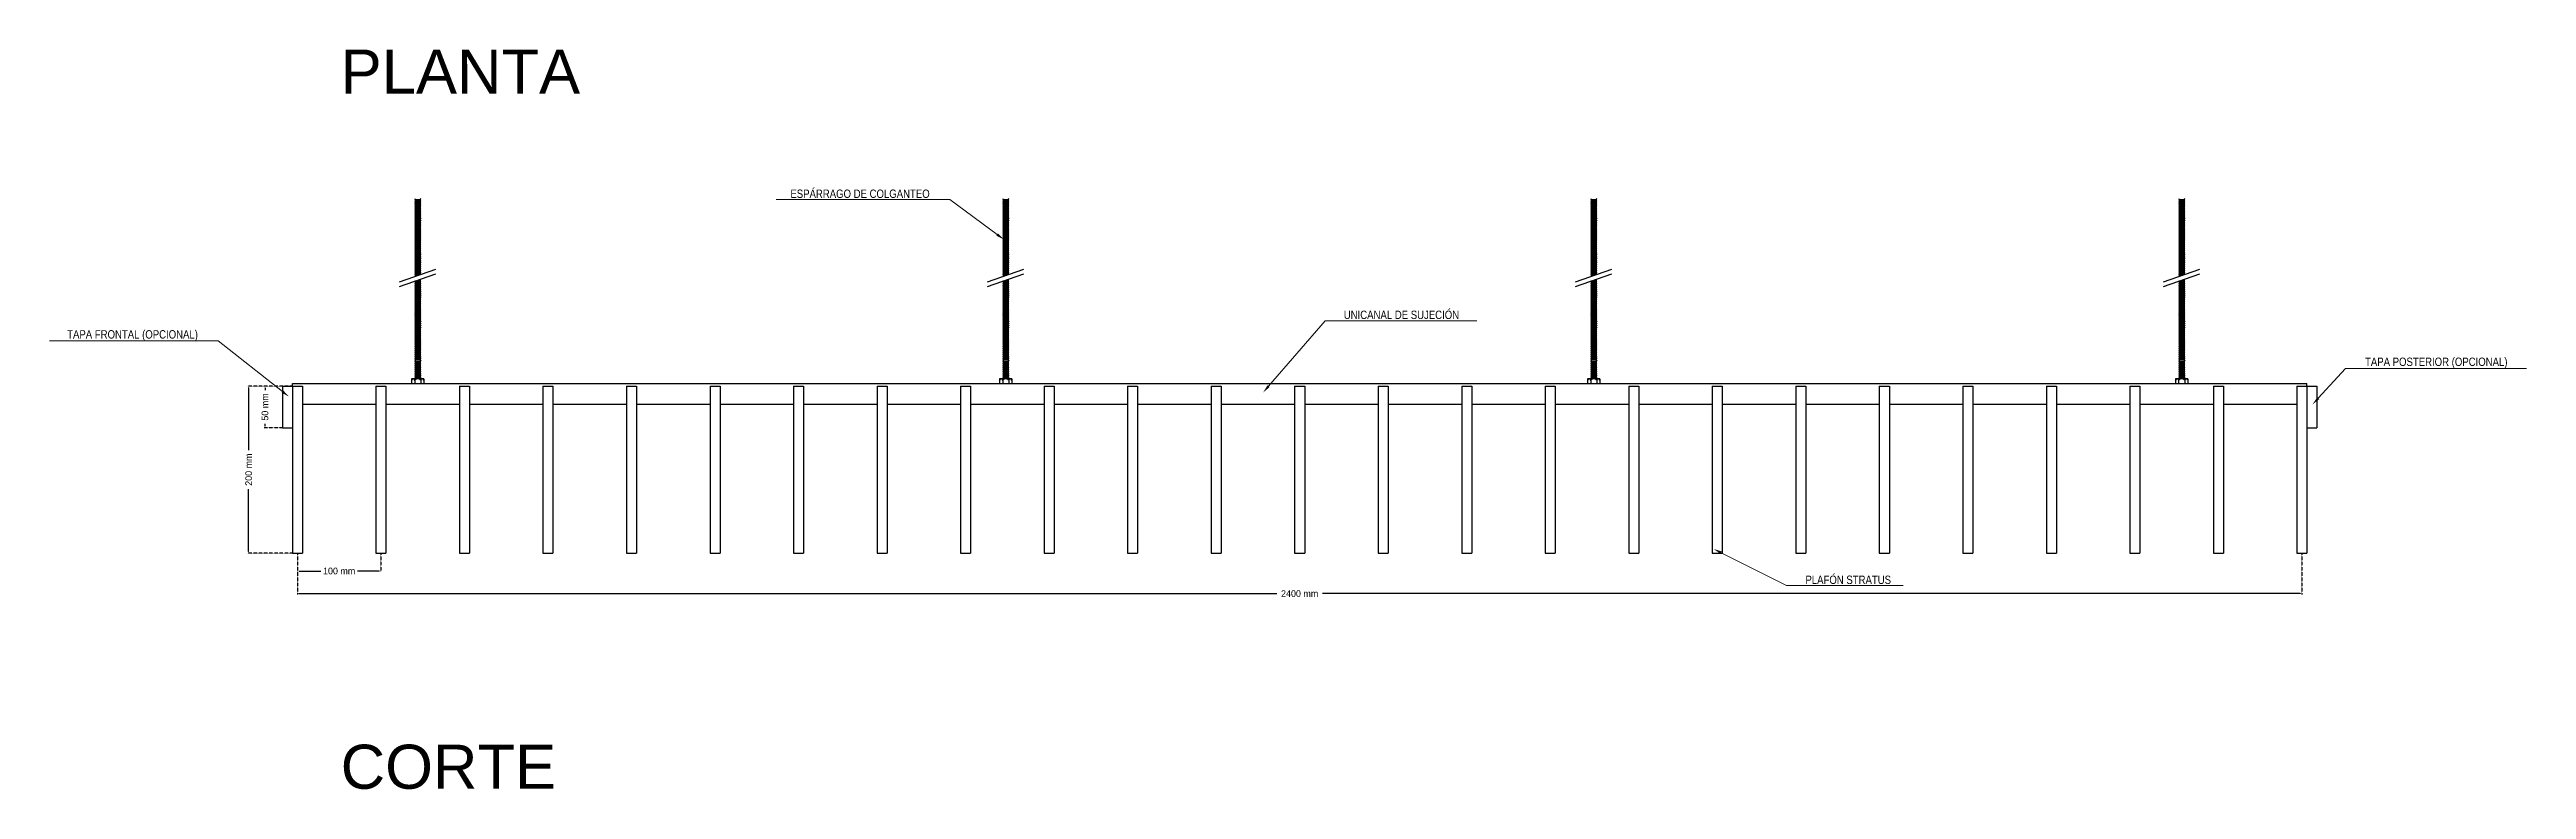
# Model space of a CAD drawing. Header units: millimetres. Extents: x 2538 to 24573, y 4449 to 23799.
# Drawn here: x 2583 to 5549, y 9411 to 10296 of the extents above; entities that cross this region are included whole.
import ezdxf
from ezdxf import colors
from ezdxf.entities.mleader import LeaderData, LeaderLine
from ezdxf.math import Vec2, Vec3

# ---------------------------------------------------------------- set-up
doc = ezdxf.new("R2010")
doc.units = ezdxf.units.MM
doc.header["$PDMODE"] = 3
doc.linetypes.add('HIDDEN', pattern=[0.375, 0.25, -0.125])
doc.layers.add('_HD_tornillo', color=30, linetype='Continuous')
doc.layers.add('HD021_Text', color=2, linetype='Continuous', lineweight=9)
doc.layers.add('Make2D$Visible$Curves', color=7, linetype='Continuous', true_color=0x000000)
doc.layers.add('MEDIDAS', color=1, linetype='Continuous', true_color=0xff0000)
doc.styles.add('Arial Narrow', font='ARIALN.TTF')
doc.styles.add('Default', font='arial.ttf')
doc.dimstyles.new('HD_DIM', dxfattribs={"dimtxt": 8, "dimasz": 2, "dimexe": 1, "dimexo": 0, "dimgap": 2, "dimtad": 0, "dimdec": 0, "dimzin": 0, "dimdsep": 46, "dimtxsty": 'Standard', "dimcen": 0, "dimclrd": 256, "dimclre": 251, "dimclrt": 7, "dimadec": 0, "dimazin": 0, "dimtp": 0.05, "dimtm": 0.05, "dimtfac": 0.6, "dimtdec": 0, "dimtofl": 0, "dimtmove": 0, "dimatfit": 3, "dimfxl": 1, "dimtolj": 2, "dimtzin": 0, "dimarcsym": 0})

msp = doc.modelspace()

# ---------------------------------------------------------------- texts
at = {"layer": 'MEDIDAS', "color": 7, "char_height": 52.76, "width": 808.013, "attachment_point": 4, "style": 'Default'}
for s, insert in [('PLANTA', (2931.5, 10270)), ('CORTE', (2931.5, 9437.7))]:
    msp.add_mtext(s, dxfattribs=dict(at, insert=insert))

# ---------------------------------------------------------------- blocks, each defined once
blk = doc.blocks.new('*D37')
at = {"layer": 'Defpoints', "color": 0, "transparency": 16777216}
for p in [(2873.7, 9893.6), (2821.3, 9693.6), (2873.7, 9693.6)]:
    blk.add_point(p, dxfattribs=at)
at = {"layer": 'MEDIDAS', "color": 251, "linetype": 'HIDDEN', "lineweight": -2, "transparency": 16777216}
for p, q in [((2873.7, 9893.6), (2820.3, 9893.6)), ((2873.7, 9693.6), (2820.3, 9693.6))]:
    blk.add_line(p, q, dxfattribs=at)
at = {"layer": 'MEDIDAS', "lineweight": -2, "transparency": 16777216}
for p, q in [((2821.3, 9891.6), (2821.3, 9816.9)), ((2821.3, 9695.6), (2821.3, 9770.2))]:
    blk.add_line(p, q, dxfattribs=at)
at = {"layer": 'MEDIDAS', "transparency": 16777216}
for points in [[(2821, 9891.6), (2821.7, 9891.6), (2821.3, 9893.6)], [(2821, 9695.6), (2821.7, 9695.6), (2821.3, 9693.6)]]:
    blk.add_solid(points, dxfattribs=at)
at = {"layer": 'MEDIDAS', "color": 7, "transparency": 16777216, "insert": (2821.3, 9793.6), "char_height": 8, "attachment_point": 5, "rotation": 90}
blk.add_mtext('\\A2;200 mm', dxfattribs=at)
blk = doc.blocks.new('*D38')
at = {"layer": 'Defpoints', "color": 0, "transparency": 16777216}
for p in [(2861.7, 9893.6), (2840.9, 9843.6), (2861.7, 9843.6)]:
    blk.add_point(p, dxfattribs=at)
at = {"layer": 'MEDIDAS', "color": 251, "linetype": 'HIDDEN', "lineweight": -2, "transparency": 16777216}
for p, q in [((2861.7, 9893.6), (2839.9, 9893.6)), ((2861.7, 9843.6), (2839.9, 9843.6))]:
    blk.add_line(p, q, dxfattribs=at)
at = {"layer": 'MEDIDAS', "lineweight": -2, "transparency": 16777216}
for p, q in [((2840.9, 9891.6), (2840.9, 9888.6)), ((2840.9, 9845.6), (2840.9, 9848.6))]:
    blk.add_line(p, q, dxfattribs=at)
at = {"layer": 'MEDIDAS', "transparency": 16777216}
for points in [[(2840.6, 9891.6), (2841.2, 9891.6), (2840.9, 9893.6)], [(2840.6, 9845.6), (2841.2, 9845.6), (2840.9, 9843.6)]]:
    blk.add_solid(points, dxfattribs=at)
at = {"layer": 'MEDIDAS', "color": 7, "transparency": 16777216, "insert": (2840.9, 9868.6), "char_height": 8, "attachment_point": 5, "rotation": 90}
blk.add_mtext('\\A2;50 mm', dxfattribs=at)
blk = doc.blocks.new('*D39')
at = {"layer": 'Defpoints', "color": 0, "transparency": 16777216}
for p in [(2879.7, 9693.6), (2979.7, 9693.6), (2979.7, 9672.3)]:
    blk.add_point(p, dxfattribs=at)
at = {"layer": 'MEDIDAS', "color": 251, "linetype": 'HIDDEN', "lineweight": -2, "transparency": 16777216}
for p, q in [((2879.7, 9693.6), (2879.7, 9671.3)), ((2979.7, 9693.6), (2979.7, 9671.3))]:
    blk.add_line(p, q, dxfattribs=at)
at = {"layer": 'MEDIDAS', "lineweight": -2, "transparency": 16777216}
for p, q in [((2881.7, 9672.3), (2907.7, 9672.3)), ((2977.7, 9672.3), (2951.7, 9672.3))]:
    blk.add_line(p, q, dxfattribs=at)
at = {"layer": 'MEDIDAS', "transparency": 16777216}
for points in [[(2881.7, 9672.6), (2881.7, 9672), (2879.7, 9672.3)], [(2977.7, 9672.6), (2977.7, 9672), (2979.7, 9672.3)]]:
    blk.add_solid(points, dxfattribs=at)
at = {"layer": 'MEDIDAS', "color": 7, "transparency": 16777216, "insert": (2929.7, 9672.3), "char_height": 8, "attachment_point": 5}
blk.add_mtext('\\A2;100 mm', dxfattribs=at)
blk = doc.blocks.new('*D40')
at = {"layer": 'Defpoints', "color": 0, "transparency": 16777216}
for p in [(2879.7, 9693.6), (5279.7, 9693.6), (5279.7, 9645.2)]:
    blk.add_point(p, dxfattribs=at)
at = {"layer": 'MEDIDAS', "color": 251, "linetype": 'HIDDEN', "lineweight": -2, "transparency": 16777216}
for p, q in [((2879.7, 9693.6), (2879.7, 9644.2)), ((5279.7, 9693.6), (5279.7, 9644.2))]:
    blk.add_line(p, q, dxfattribs=at)
at = {"layer": 'MEDIDAS', "lineweight": -2, "transparency": 16777216}
for p, q in [((2881.7, 9645.2), (4052.3, 9645.2)), ((5277.7, 9645.2), (4107, 9645.2))]:
    blk.add_line(p, q, dxfattribs=at)
at = {"layer": 'MEDIDAS', "transparency": 16777216}
for points in [[(2881.7, 9645.5), (2881.7, 9644.8), (2879.7, 9645.2)], [(5277.7, 9645.5), (5277.7, 9644.8), (5279.7, 9645.2)]]:
    blk.add_solid(points, dxfattribs=at)
at = {"layer": 'MEDIDAS', "color": 7, "transparency": 16777216, "insert": (4079.7, 9645.2), "char_height": 8, "attachment_point": 5}
blk.add_mtext('\\A2;2400 mm', dxfattribs=at)

# ---------------------------------------------------------------- dimensions: what is measured, and where the dimension line sits
at = {"layer": 'MEDIDAS'}
for base, p1, p2, picture, middle in [((2821.3, 9693.6), (2873.7, 9893.6), (2873.7, 9693.6), '*D37', (2821.3, 9793.6)), ((2840.9, 9843.6), (2861.7, 9893.6), (2861.7, 9843.6), '*D38', (2840.9, 9868.6))]:
    dim = msp.add_linear_dim(base=base, p1=p1, p2=p2, angle=90, text='<> mm', dimstyle='HD_DIM', dxfattribs=at)
    dim.commit()
    dim.dimension.update_dxf_attribs({"geometry": picture, "text_midpoint": middle})
for base, p2, picture, middle in [((2979.7, 9672.3), (2979.7, 9693.6), '*D39', (2929.7, 9672.3)), ((5279.7, 9645.2), (5279.7, 9693.6), '*D40', (4079.7, 9645.2))]:
    dim = msp.add_linear_dim(base=base, p1=(2879.7, 9693.6), p2=p2, text='<> mm', dimstyle='HD_DIM', dxfattribs=at)
    dim.commit()
    dim.dimension.update_dxf_attribs({"geometry": picture, "text_midpoint": middle})

# ---------------------------------------------------------------- linework, layer by layer
at = {"layer": '_HD_tornillo'}
for p, q in [((3020.8, 10117.8), (3020.2, 10117)), ((3020.2, 10117), (3027.3, 10117.2)), ((3020.2, 10117), (3020.8, 10116.3)), ((3020.8, 10115.4), (3020.2, 10114.6)), ((3020.2, 10114.6), (3027.3, 10114.8)), ((3020.2, 10114.6), (3020.8, 10113.9)), ((3020.8, 10113.2), (3020.2, 10112.3)), ((3020.8, 10116.3), (3026.8, 10116.6)), ((3020.8, 10116.3), (3020.8, 10115.4)), ((3020.8, 10115.4), (3026.8, 10115.7)), ((3020.8, 10113.9), (3026.8, 10114.2)), ((3020.8, 10113.9), (3020.8, 10113.2)), ((3020.8, 10113.2), (3026.8, 10113.4)), ((3026.8, 10118.1), (3027.3, 10117.2)), ((3026.8, 10116.6), (3027.3, 10117.2)), ((3026.8, 10116.6), (3026.8, 10115.7)), ((3026.8, 10115.7), (3027.3, 10114.8)), ((3026.8, 10114.2), (3027.3, 10114.8)), ((3026.8, 10114.2), (3026.8, 10113.4)), ((3026.8, 10113.4), (3027.3, 10112.5)), ((3724.8, 10117.8), (3724.2, 10117)), ((3724.2, 10117), (3731.3, 10117.2)), ((3724.2, 10117), (3724.8, 10116.3)), ((3724.8, 10115.4), (3724.2, 10114.6)), ((3724.2, 10114.6), (3731.3, 10114.8)), ((3724.2, 10114.6), (3724.8, 10113.9)), ((3724.8, 10113.2), (3724.2, 10112.3)), ((3724.8, 10116.3), (3730.8, 10116.6)), ((3724.8, 10116.3), (3724.8, 10115.4)), ((3724.8, 10115.4), (3730.8, 10115.7)), ((3724.8, 10113.9), (3730.8, 10114.2)), ((3724.8, 10113.9), (3724.8, 10113.2)), ((3724.8, 10113.2), (3730.8, 10113.4)), ((3730.8, 10118.1), (3731.3, 10117.2)), ((3730.8, 10116.6), (3731.3, 10117.2)), ((3730.8, 10116.6), (3730.8, 10115.7)), ((3730.8, 10115.7), (3731.3, 10114.8)), ((3730.8, 10114.2), (3731.3, 10114.8)), ((3730.8, 10114.2), (3730.8, 10113.4)), ((3730.8, 10113.4), (3731.3, 10112.5)), ((4428.8, 10117.8), (4428.2, 10117)), ((4428.2, 10117), (4435.3, 10117.2)), ((4428.2, 10117), (4428.8, 10116.3)), ((4428.8, 10115.4), (4428.2, 10114.6)), ((4428.2, 10114.6), (4435.3, 10114.8)), ((4428.2, 10114.6), (4428.8, 10113.9)), ((4428.8, 10113.2), (4428.2, 10112.3)), ((4428.8, 10116.3), (4434.8, 10116.6)), ((4428.8, 10116.3), (4428.8, 10115.4)), ((4428.8, 10115.4), (4434.8, 10115.7)), ((4428.8, 10113.9), (4434.8, 10114.2)), ((4428.8, 10113.9), (4428.8, 10113.2)), ((4428.8, 10113.2), (4434.8, 10113.4)), ((4434.8, 10118.1), (4435.3, 10117.2)), ((4434.8, 10116.6), (4435.3, 10117.2)), ((4434.8, 10116.6), (4434.8, 10115.7)), ((4434.8, 10115.7), (4435.3, 10114.8)), ((4434.8, 10114.2), (4435.3, 10114.8)), ((4434.8, 10114.2), (4434.8, 10113.4)), ((4434.8, 10113.4), (4435.3, 10112.5)), ((5132.8, 10117.8), (5132.2, 10117)), ((5132.2, 10117), (5139.3, 10117.2)), ((5132.2, 10117), (5132.8, 10116.3)), ((5132.8, 10115.4), (5132.2, 10114.6)), ((5132.2, 10114.6), (5139.3, 10114.8)), ((5132.2, 10114.6), (5132.8, 10113.9)), ((5132.8, 10113.2), (5132.2, 10112.3)), ((5132.8, 10116.3), (5138.8, 10116.6)), ((5132.8, 10116.3), (5132.8, 10115.4)), ((5132.8, 10115.4), (5138.8, 10115.7)), ((5132.8, 10113.9), (5138.8, 10114.2)), ((5132.8, 10113.9), (5132.8, 10113.2)), ((5132.8, 10113.2), (5138.8, 10113.4)), ((5138.8, 10118.1), (5139.3, 10117.2)), ((5138.8, 10116.6), (5139.3, 10117.2)), ((5138.8, 10116.6), (5138.8, 10115.7)), ((5138.8, 10115.7), (5139.3, 10114.8)), ((5138.8, 10114.2), (5139.3, 10114.8)), ((5138.8, 10114.2), (5138.8, 10113.4)), ((5138.8, 10113.4), (5139.3, 10112.5)), ((3020.2, 10112.3), (3027.3, 10112.5)), ((3020.2, 10112.3), (3020.8, 10111.7)), ((3020.8, 10110.8), (3020.2, 10110)), ((3020.2, 10110), (3027.3, 10110.2)), ((3020.2, 10110), (3020.8, 10109.3)), ((3020.8, 10108.4), (3020.2, 10107.6)), ((3020.2, 10107.6), (3027.3, 10107.8)), ((3020.2, 10107.6), (3020.8, 10106.9)), ((3020.8, 10106), (3020.2, 10105.2)), ((3020.2, 10105.2), (3027.3, 10105.4)), ((3020.2, 10105.2), (3020.8, 10104.5)), ((3020.8, 10103.6), (3020.2, 10102.8)), ((3020.2, 10102.8), (3027.3, 10103)), ((3020.2, 10102.8), (3020.8, 10102.1)), ((3020.8, 10101.2), (3020.2, 10100.4)), ((3020.2, 10100.4), (3027.3, 10100.6)), ((3020.2, 10100.4), (3020.8, 10099.7)), ((3020.8, 10098.8), (3020.2, 10098)), ((3020.2, 10098), (3027.3, 10098.1)), ((3020.2, 10098), (3020.8, 10097.3)), ((3020.8, 10096.4), (3020.2, 10095.6)), ((3020.2, 10095.6), (3027.3, 10095.8)), ((3020.2, 10095.6), (3020.8, 10094.9)), ((3020.8, 10094.1), (3020.2, 10093.3)), ((3020.2, 10093.3), (3027.3, 10093.5)), ((3020.2, 10093.3), (3020.8, 10092.6)), ((3020.8, 10091.8), (3020.2, 10090.9)), ((3020.2, 10090.9), (3027.3, 10091.1)), ((3020.2, 10090.9), (3020.8, 10090.3)), ((3020.8, 10089.4), (3020.2, 10088.6)), ((3020.2, 10088.6), (3027.3, 10088.8)), ((3020.2, 10088.6), (3020.8, 10087.9)), ((3020.8, 10087.1), (3020.2, 10086.3)), ((3020.2, 10086.3), (3027.3, 10086.5)), ((3020.2, 10086.3), (3020.8, 10085.6)), ((3020.8, 10084.6), (3020.2, 10083.8)), ((3020.2, 10083.8), (3027.3, 10083.9)), ((3020.2, 10083.8), (3020.8, 10083.1)), ((3020.8, 10111.7), (3026.8, 10111.9)), ((3020.8, 10111.7), (3020.8, 10110.8)), ((3020.8, 10110.8), (3026.8, 10111)), ((3020.8, 10109.3), (3026.8, 10109.5)), ((3020.8, 10109.3), (3020.8, 10108.4)), ((3020.8, 10108.4), (3026.8, 10108.7)), ((3020.8, 10106.9), (3026.8, 10107.2)), ((3020.8, 10106.9), (3020.8, 10106)), ((3020.8, 10106), (3026.8, 10106.3)), ((3020.8, 10104.5), (3026.8, 10104.8)), ((3020.8, 10104.5), (3020.8, 10103.6)), ((3020.8, 10103.6), (3026.8, 10103.8)), ((3020.8, 10102.1), (3026.8, 10102.3)), ((3020.8, 10102.1), (3020.8, 10101.2)), ((3020.8, 10101.2), (3026.8, 10101.4)), ((3020.8, 10099.7), (3026.8, 10099.9)), ((3020.8, 10099.7), (3020.8, 10098.8)), ((3020.8, 10098.8), (3026.8, 10099)), ((3020.8, 10097.3), (3026.8, 10097.5)), ((3020.8, 10097.3), (3020.8, 10096.4)), ((3020.8, 10096.4), (3026.8, 10096.6)), ((3020.8, 10094.9), (3026.8, 10095.1)), ((3020.8, 10094.9), (3020.8, 10094.1)), ((3020.8, 10094.1), (3026.8, 10094.4)), ((3020.8, 10092.6), (3026.8, 10092.9)), ((3020.8, 10092.6), (3020.8, 10091.8)), ((3020.8, 10091.8), (3026.8, 10092)), ((3020.8, 10090.3), (3026.8, 10090.5)), ((3020.8, 10090.3), (3020.8, 10089.4)), ((3020.8, 10089.4), (3026.8, 10089.6)), ((3020.8, 10087.9), (3026.8, 10088.1)), ((3020.8, 10087.9), (3020.8, 10087.1)), ((3020.8, 10087.1), (3026.8, 10087.4)), ((3020.8, 10085.6), (3026.8, 10085.9)), ((3020.8, 10085.6), (3020.8, 10084.6)), ((3020.8, 10084.6), (3026.8, 10084.8)), ((3020.8, 10083.1), (3026.8, 10083.3)), ((3020.8, 10083.1), (3020.8, 10082.3)), ((3026.8, 10111.9), (3027.3, 10112.5)), ((3026.8, 10111.9), (3026.8, 10111)), ((3026.8, 10111), (3027.3, 10110.2)), ((3026.8, 10109.5), (3027.3, 10110.2)), ((3026.8, 10109.5), (3026.8, 10108.7)), ((3026.8, 10108.7), (3027.3, 10107.8)), ((3026.8, 10107.2), (3027.3, 10107.8)), ((3026.8, 10107.2), (3026.8, 10106.3)), ((3026.8, 10106.3), (3027.3, 10105.4)), ((3026.8, 10104.8), (3027.3, 10105.4)), ((3026.8, 10104.8), (3026.8, 10103.8)), ((3026.8, 10103.8), (3027.3, 10103)), ((3026.8, 10102.3), (3027.3, 10103)), ((3026.8, 10102.3), (3026.8, 10101.4)), ((3026.8, 10101.4), (3027.3, 10100.6)), ((3026.8, 10099.9), (3027.3, 10100.6)), ((3026.8, 10099.9), (3026.8, 10099)), ((3026.8, 10099), (3027.3, 10098.1)), ((3026.8, 10097.5), (3027.3, 10098.1)), ((3026.8, 10097.5), (3026.8, 10096.6)), ((3026.8, 10096.6), (3027.3, 10095.8)), ((3026.8, 10095.1), (3027.3, 10095.8)), ((3026.8, 10095.1), (3026.8, 10094.4)), ((3026.8, 10094.4), (3027.3, 10093.5)), ((3026.8, 10092.9), (3027.3, 10093.5)), ((3026.8, 10092.9), (3026.8, 10092)), ((3026.8, 10092), (3027.3, 10091.1)), ((3026.8, 10090.5), (3027.3, 10091.1)), ((3026.8, 10090.5), (3026.8, 10089.6)), ((3026.8, 10089.6), (3027.3, 10088.8)), ((3026.8, 10088.1), (3027.3, 10088.8)), ((3026.8, 10088.1), (3026.8, 10087.4)), ((3026.8, 10087.4), (3027.3, 10086.5)), ((3026.8, 10085.9), (3027.3, 10086.5)), ((3026.8, 10085.9), (3026.8, 10084.8)), ((3026.8, 10084.8), (3027.3, 10083.9)), ((3026.8, 10083.3), (3027.3, 10083.9)), ((3026.8, 10083.3), (3026.8, 10082.5)), ((3724.2, 10112.3), (3731.3, 10112.5)), ((3724.2, 10112.3), (3724.8, 10111.7)), ((3724.8, 10110.8), (3724.2, 10110)), ((3724.2, 10110), (3731.3, 10110.2)), ((3724.2, 10110), (3724.8, 10109.3)), ((3724.8, 10108.4), (3724.2, 10107.6)), ((3724.2, 10107.6), (3731.3, 10107.8)), ((3724.2, 10107.6), (3724.8, 10106.9)), ((3724.8, 10106), (3724.2, 10105.2)), ((3724.2, 10105.2), (3731.3, 10105.4)), ((3724.2, 10105.2), (3724.8, 10104.5)), ((3724.8, 10103.6), (3724.2, 10102.8)), ((3724.2, 10102.8), (3731.3, 10103)), ((3724.2, 10102.8), (3724.8, 10102.1)), ((3724.8, 10101.2), (3724.2, 10100.4)), ((3724.2, 10100.4), (3731.3, 10100.6)), ((3724.2, 10100.4), (3724.8, 10099.7)), ((3724.8, 10098.8), (3724.2, 10098)), ((3724.2, 10098), (3731.3, 10098.1)), ((3724.2, 10098), (3724.8, 10097.3)), ((3724.8, 10096.4), (3724.2, 10095.6)), ((3724.2, 10095.6), (3731.3, 10095.8)), ((3724.2, 10095.6), (3724.8, 10094.9)), ((3724.8, 10094.1), (3724.2, 10093.3)), ((3724.2, 10093.3), (3731.3, 10093.5)), ((3724.2, 10093.3), (3724.8, 10092.6)), ((3724.8, 10091.8), (3724.2, 10090.9)), ((3724.2, 10090.9), (3731.3, 10091.1)), ((3724.2, 10090.9), (3724.8, 10090.3)), ((3724.8, 10089.4), (3724.2, 10088.6)), ((3724.2, 10088.6), (3731.3, 10088.8)), ((3724.2, 10088.6), (3724.8, 10087.9)), ((3724.8, 10087.1), (3724.2, 10086.3)), ((3724.2, 10086.3), (3731.3, 10086.5)), ((3724.2, 10086.3), (3724.8, 10085.6)), ((3724.8, 10084.6), (3724.2, 10083.8)), ((3724.2, 10083.8), (3731.3, 10083.9)), ((3724.2, 10083.8), (3724.8, 10083.1)), ((3724.8, 10111.7), (3730.8, 10111.9)), ((3724.8, 10111.7), (3724.8, 10110.8)), ((3724.8, 10110.8), (3730.8, 10111)), ((3724.8, 10109.3), (3730.8, 10109.5)), ((3724.8, 10109.3), (3724.8, 10108.4)), ((3724.8, 10108.4), (3730.8, 10108.7)), ((3724.8, 10106.9), (3730.8, 10107.2)), ((3724.8, 10106.9), (3724.8, 10106)), ((3724.8, 10106), (3730.8, 10106.3)), ((3724.8, 10104.5), (3730.8, 10104.8)), ((3724.8, 10104.5), (3724.8, 10103.6)), ((3724.8, 10103.6), (3730.8, 10103.8)), ((3724.8, 10102.1), (3730.8, 10102.3)), ((3724.8, 10102.1), (3724.8, 10101.2)), ((3724.8, 10101.2), (3730.8, 10101.4)), ((3724.8, 10099.7), (3730.8, 10099.9)), ((3724.8, 10099.7), (3724.8, 10098.8)), ((3724.8, 10098.8), (3730.8, 10099)), ((3724.8, 10097.3), (3730.8, 10097.5)), ((3724.8, 10097.3), (3724.8, 10096.4)), ((3724.8, 10096.4), (3730.8, 10096.6)), ((3724.8, 10094.9), (3730.8, 10095.1)), ((3724.8, 10094.9), (3724.8, 10094.1)), ((3724.8, 10094.1), (3730.8, 10094.4)), ((3724.8, 10092.6), (3730.8, 10092.9)), ((3724.8, 10092.6), (3724.8, 10091.8)), ((3724.8, 10091.8), (3730.8, 10092)), ((3724.8, 10090.3), (3730.8, 10090.5)), ((3724.8, 10090.3), (3724.8, 10089.4)), ((3724.8, 10089.4), (3730.8, 10089.6)), ((3724.8, 10087.9), (3730.8, 10088.1)), ((3724.8, 10087.9), (3724.8, 10087.1)), ((3724.8, 10087.1), (3730.8, 10087.4)), ((3724.8, 10085.6), (3730.8, 10085.9)), ((3724.8, 10085.6), (3724.8, 10084.6)), ((3724.8, 10084.6), (3730.8, 10084.8)), ((3724.8, 10083.1), (3730.8, 10083.3)), ((3724.8, 10083.1), (3724.8, 10082.3)), ((3730.8, 10111.9), (3731.3, 10112.5)), ((3730.8, 10111.9), (3730.8, 10111)), ((3730.8, 10111), (3731.3, 10110.2)), ((3730.8, 10109.5), (3731.3, 10110.2)), ((3730.8, 10109.5), (3730.8, 10108.7)), ((3730.8, 10108.7), (3731.3, 10107.8)), ((3730.8, 10107.2), (3731.3, 10107.8)), ((3730.8, 10107.2), (3730.8, 10106.3)), ((3730.8, 10106.3), (3731.3, 10105.4)), ((3730.8, 10104.8), (3731.3, 10105.4)), ((3730.8, 10104.8), (3730.8, 10103.8)), ((3730.8, 10103.8), (3731.3, 10103)), ((3730.8, 10102.3), (3731.3, 10103)), ((3730.8, 10102.3), (3730.8, 10101.4)), ((3730.8, 10101.4), (3731.3, 10100.6)), ((3730.8, 10099.9), (3731.3, 10100.6)), ((3730.8, 10099.9), (3730.8, 10099)), ((3730.8, 10099), (3731.3, 10098.1)), ((3730.8, 10097.5), (3731.3, 10098.1)), ((3730.8, 10097.5), (3730.8, 10096.6)), ((3730.8, 10096.6), (3731.3, 10095.8)), ((3730.8, 10095.1), (3731.3, 10095.8)), ((3730.8, 10095.1), (3730.8, 10094.4)), ((3730.8, 10094.4), (3731.3, 10093.5)), ((3730.8, 10092.9), (3731.3, 10093.5)), ((3730.8, 10092.9), (3730.8, 10092)), ((3730.8, 10092), (3731.3, 10091.1)), ((3730.8, 10090.5), (3731.3, 10091.1)), ((3730.8, 10090.5), (3730.8, 10089.6)), ((3730.8, 10089.6), (3731.3, 10088.8)), ((3730.8, 10088.1), (3731.3, 10088.8)), ((3730.8, 10088.1), (3730.8, 10087.4)), ((3730.8, 10087.4), (3731.3, 10086.5)), ((3730.8, 10085.9), (3731.3, 10086.5)), ((3730.8, 10085.9), (3730.8, 10084.8)), ((3730.8, 10084.8), (3731.3, 10083.9)), ((3730.8, 10083.3), (3731.3, 10083.9)), ((3730.8, 10083.3), (3730.8, 10082.5)), ((4428.2, 10112.3), (4435.3, 10112.5)), ((4428.2, 10112.3), (4428.8, 10111.7)), ((4428.8, 10110.8), (4428.2, 10110)), ((4428.2, 10110), (4435.3, 10110.2)), ((4428.2, 10110), (4428.8, 10109.3)), ((4428.8, 10108.4), (4428.2, 10107.6)), ((4428.2, 10107.6), (4435.3, 10107.8)), ((4428.2, 10107.6), (4428.8, 10106.9)), ((4428.8, 10106), (4428.2, 10105.2)), ((4428.2, 10105.2), (4435.3, 10105.4)), ((4428.2, 10105.2), (4428.8, 10104.5)), ((4428.8, 10103.6), (4428.2, 10102.8)), ((4428.2, 10102.8), (4435.3, 10103)), ((4428.2, 10102.8), (4428.8, 10102.1)), ((4428.8, 10101.2), (4428.2, 10100.4)), ((4428.2, 10100.4), (4435.3, 10100.6)), ((4428.2, 10100.4), (4428.8, 10099.7)), ((4428.8, 10098.8), (4428.2, 10098)), ((4428.2, 10098), (4435.3, 10098.1)), ((4428.2, 10098), (4428.8, 10097.3)), ((4428.8, 10096.4), (4428.2, 10095.6)), ((4428.2, 10095.6), (4435.3, 10095.8)), ((4428.2, 10095.6), (4428.8, 10094.9)), ((4428.8, 10094.1), (4428.2, 10093.3)), ((4428.2, 10093.3), (4435.3, 10093.5)), ((4428.2, 10093.3), (4428.8, 10092.6)), ((4428.8, 10091.8), (4428.2, 10090.9)), ((4428.2, 10090.9), (4435.3, 10091.1)), ((4428.2, 10090.9), (4428.8, 10090.3)), ((4428.8, 10089.4), (4428.2, 10088.6)), ((4428.2, 10088.6), (4435.3, 10088.8)), ((4428.2, 10088.6), (4428.8, 10087.9)), ((4428.8, 10087.1), (4428.2, 10086.3)), ((4428.2, 10086.3), (4435.3, 10086.5)), ((4428.2, 10086.3), (4428.8, 10085.6)), ((4428.8, 10084.6), (4428.2, 10083.8)), ((4428.2, 10083.8), (4435.3, 10083.9)), ((4428.2, 10083.8), (4428.8, 10083.1)), ((4428.8, 10111.7), (4434.8, 10111.9)), ((4428.8, 10111.7), (4428.8, 10110.8)), ((4428.8, 10110.8), (4434.8, 10111)), ((4428.8, 10109.3), (4434.8, 10109.5)), ((4428.8, 10109.3), (4428.8, 10108.4)), ((4428.8, 10108.4), (4434.8, 10108.7)), ((4428.8, 10106.9), (4434.8, 10107.2)), ((4428.8, 10106.9), (4428.8, 10106)), ((4428.8, 10106), (4434.8, 10106.3)), ((4428.8, 10104.5), (4434.8, 10104.8)), ((4428.8, 10104.5), (4428.8, 10103.6)), ((4428.8, 10103.6), (4434.8, 10103.8)), ((4428.8, 10102.1), (4434.8, 10102.3)), ((4428.8, 10102.1), (4428.8, 10101.2)), ((4428.8, 10101.2), (4434.8, 10101.4)), ((4428.8, 10099.7), (4434.8, 10099.9)), ((4428.8, 10099.7), (4428.8, 10098.8)), ((4428.8, 10098.8), (4434.8, 10099)), ((4428.8, 10097.3), (4434.8, 10097.5)), ((4428.8, 10097.3), (4428.8, 10096.4)), ((4428.8, 10096.4), (4434.8, 10096.6)), ((4428.8, 10094.9), (4434.8, 10095.1)), ((4428.8, 10094.9), (4428.8, 10094.1)), ((4428.8, 10094.1), (4434.8, 10094.4)), ((4428.8, 10092.6), (4434.8, 10092.9)), ((4428.8, 10092.6), (4428.8, 10091.8)), ((4428.8, 10091.8), (4434.8, 10092)), ((4428.8, 10090.3), (4434.8, 10090.5)), ((4428.8, 10090.3), (4428.8, 10089.4)), ((4428.8, 10089.4), (4434.8, 10089.6)), ((4428.8, 10087.9), (4434.8, 10088.1)), ((4428.8, 10087.9), (4428.8, 10087.1)), ((4428.8, 10087.1), (4434.8, 10087.4)), ((4428.8, 10085.6), (4434.8, 10085.9)), ((4428.8, 10085.6), (4428.8, 10084.6)), ((4428.8, 10084.6), (4434.8, 10084.8)), ((4428.8, 10083.1), (4434.8, 10083.3)), ((4428.8, 10083.1), (4428.8, 10082.3)), ((4434.8, 10111.9), (4435.3, 10112.5)), ((4434.8, 10111.9), (4434.8, 10111)), ((4434.8, 10111), (4435.3, 10110.2)), ((4434.8, 10109.5), (4435.3, 10110.2)), ((4434.8, 10109.5), (4434.8, 10108.7)), ((4434.8, 10108.7), (4435.3, 10107.8)), ((4434.8, 10107.2), (4435.3, 10107.8)), ((4434.8, 10107.2), (4434.8, 10106.3)), ((4434.8, 10106.3), (4435.3, 10105.4)), ((4434.8, 10104.8), (4435.3, 10105.4)), ((4434.8, 10104.8), (4434.8, 10103.8)), ((4434.8, 10103.8), (4435.3, 10103)), ((4434.8, 10102.3), (4435.3, 10103)), ((4434.8, 10102.3), (4434.8, 10101.4)), ((4434.8, 10101.4), (4435.3, 10100.6)), ((4434.8, 10099.9), (4435.3, 10100.6)), ((4434.8, 10099.9), (4434.8, 10099)), ((4434.8, 10099), (4435.3, 10098.1)), ((4434.8, 10097.5), (4435.3, 10098.1)), ((4434.8, 10097.5), (4434.8, 10096.6)), ((4434.8, 10096.6), (4435.3, 10095.8)), ((4434.8, 10095.1), (4435.3, 10095.8)), ((4434.8, 10095.1), (4434.8, 10094.4)), ((4434.8, 10094.4), (4435.3, 10093.5)), ((4434.8, 10092.9), (4435.3, 10093.5)), ((4434.8, 10092.9), (4434.8, 10092)), ((4434.8, 10092), (4435.3, 10091.1)), ((4434.8, 10090.5), (4435.3, 10091.1)), ((4434.8, 10090.5), (4434.8, 10089.6)), ((4434.8, 10089.6), (4435.3, 10088.8)), ((4434.8, 10088.1), (4435.3, 10088.8)), ((4434.8, 10088.1), (4434.8, 10087.4)), ((4434.8, 10087.4), (4435.3, 10086.5)), ((4434.8, 10085.9), (4435.3, 10086.5)), ((4434.8, 10085.9), (4434.8, 10084.8)), ((4434.8, 10084.8), (4435.3, 10083.9)), ((4434.8, 10083.3), (4435.3, 10083.9)), ((4434.8, 10083.3), (4434.8, 10082.5)), ((5132.2, 10112.3), (5139.3, 10112.5)), ((5132.2, 10112.3), (5132.8, 10111.7)), ((5132.8, 10110.8), (5132.2, 10110)), ((5132.2, 10110), (5139.3, 10110.2)), ((5132.2, 10110), (5132.8, 10109.3)), ((5132.8, 10108.4), (5132.2, 10107.6)), ((5132.2, 10107.6), (5139.3, 10107.8)), ((5132.2, 10107.6), (5132.8, 10106.9)), ((5132.8, 10106), (5132.2, 10105.2)), ((5132.2, 10105.2), (5139.3, 10105.4)), ((5132.2, 10105.2), (5132.8, 10104.5)), ((5132.8, 10103.6), (5132.2, 10102.8)), ((5132.2, 10102.8), (5139.3, 10103)), ((5132.2, 10102.8), (5132.8, 10102.1)), ((5132.8, 10101.2), (5132.2, 10100.4)), ((5132.2, 10100.4), (5139.3, 10100.6)), ((5132.2, 10100.4), (5132.8, 10099.7)), ((5132.8, 10098.8), (5132.2, 10098)), ((5132.2, 10098), (5139.3, 10098.1)), ((5132.2, 10098), (5132.8, 10097.3)), ((5132.8, 10096.4), (5132.2, 10095.6)), ((5132.2, 10095.6), (5139.3, 10095.8)), ((5132.2, 10095.6), (5132.8, 10094.9)), ((5132.8, 10094.1), (5132.2, 10093.3)), ((5132.2, 10093.3), (5139.3, 10093.5)), ((5132.2, 10093.3), (5132.8, 10092.6)), ((5132.8, 10091.8), (5132.2, 10090.9)), ((5132.2, 10090.9), (5139.3, 10091.1)), ((5132.2, 10090.9), (5132.8, 10090.3)), ((5132.8, 10089.4), (5132.2, 10088.6)), ((5132.2, 10088.6), (5139.3, 10088.8)), ((5132.2, 10088.6), (5132.8, 10087.9)), ((5132.8, 10087.1), (5132.2, 10086.3)), ((5132.2, 10086.3), (5139.3, 10086.5)), ((5132.2, 10086.3), (5132.8, 10085.6)), ((5132.8, 10084.6), (5132.2, 10083.8)), ((5132.2, 10083.8), (5139.3, 10083.9)), ((5132.2, 10083.8), (5132.8, 10083.1)), ((5132.8, 10111.7), (5138.8, 10111.9)), ((5132.8, 10111.7), (5132.8, 10110.8)), ((5132.8, 10110.8), (5138.8, 10111)), ((5132.8, 10109.3), (5138.8, 10109.5)), ((5132.8, 10109.3), (5132.8, 10108.4)), ((5132.8, 10108.4), (5138.8, 10108.7)), ((5132.8, 10106.9), (5138.8, 10107.2)), ((5132.8, 10106.9), (5132.8, 10106)), ((5132.8, 10106), (5138.8, 10106.3)), ((5132.8, 10104.5), (5138.8, 10104.8)), ((5132.8, 10104.5), (5132.8, 10103.6)), ((5132.8, 10103.6), (5138.8, 10103.8)), ((5132.8, 10102.1), (5138.8, 10102.3)), ((5132.8, 10102.1), (5132.8, 10101.2)), ((5132.8, 10101.2), (5138.8, 10101.4)), ((5132.8, 10099.7), (5138.8, 10099.9)), ((5132.8, 10099.7), (5132.8, 10098.8)), ((5132.8, 10098.8), (5138.8, 10099)), ((5132.8, 10097.3), (5138.8, 10097.5)), ((5132.8, 10097.3), (5132.8, 10096.4)), ((5132.8, 10096.4), (5138.8, 10096.6)), ((5132.8, 10094.9), (5138.8, 10095.1)), ((5132.8, 10094.9), (5132.8, 10094.1)), ((5132.8, 10094.1), (5138.8, 10094.4)), ((5132.8, 10092.6), (5138.8, 10092.9)), ((5132.8, 10092.6), (5132.8, 10091.8)), ((5132.8, 10091.8), (5138.8, 10092)), ((5132.8, 10090.3), (5138.8, 10090.5)), ((5132.8, 10090.3), (5132.8, 10089.4)), ((5132.8, 10089.4), (5138.8, 10089.6)), ((5132.8, 10087.9), (5138.8, 10088.1)), ((5132.8, 10087.9), (5132.8, 10087.1)), ((5132.8, 10087.1), (5138.8, 10087.4)), ((5132.8, 10085.6), (5138.8, 10085.9)), ((5132.8, 10085.6), (5132.8, 10084.6)), ((5132.8, 10084.6), (5138.8, 10084.8)), ((5132.8, 10083.1), (5138.8, 10083.3)), ((5132.8, 10083.1), (5132.8, 10082.3)), ((5138.8, 10111.9), (5139.3, 10112.5)), ((5138.8, 10111.9), (5138.8, 10111)), ((5138.8, 10111), (5139.3, 10110.2)), ((5138.8, 10109.5), (5139.3, 10110.2)), ((5138.8, 10109.5), (5138.8, 10108.7)), ((5138.8, 10108.7), (5139.3, 10107.8)), ((5138.8, 10107.2), (5139.3, 10107.8)), ((5138.8, 10107.2), (5138.8, 10106.3)), ((5138.8, 10106.3), (5139.3, 10105.4)), ((5138.8, 10104.8), (5139.3, 10105.4)), ((5138.8, 10104.8), (5138.8, 10103.8)), ((5138.8, 10103.8), (5139.3, 10103)), ((5138.8, 10102.3), (5139.3, 10103)), ((5138.8, 10102.3), (5138.8, 10101.4)), ((5138.8, 10101.4), (5139.3, 10100.6)), ((5138.8, 10099.9), (5139.3, 10100.6)), ((5138.8, 10099.9), (5138.8, 10099)), ((5138.8, 10099), (5139.3, 10098.1)), ((5138.8, 10097.5), (5139.3, 10098.1)), ((5138.8, 10097.5), (5138.8, 10096.6)), ((5138.8, 10096.6), (5139.3, 10095.8)), ((5138.8, 10095.1), (5139.3, 10095.8)), ((5138.8, 10095.1), (5138.8, 10094.4)), ((5138.8, 10094.4), (5139.3, 10093.5)), ((5138.8, 10092.9), (5139.3, 10093.5)), ((5138.8, 10092.9), (5138.8, 10092)), ((5138.8, 10092), (5139.3, 10091.1)), ((5138.8, 10090.5), (5139.3, 10091.1)), ((5138.8, 10090.5), (5138.8, 10089.6)), ((5138.8, 10089.6), (5139.3, 10088.8)), ((5138.8, 10088.1), (5139.3, 10088.8)), ((5138.8, 10088.1), (5138.8, 10087.4)), ((5138.8, 10087.4), (5139.3, 10086.5)), ((5138.8, 10085.9), (5139.3, 10086.5)), ((5138.8, 10085.9), (5138.8, 10084.8)), ((5138.8, 10084.8), (5139.3, 10083.9)), ((5138.8, 10083.3), (5139.3, 10083.9)), ((5138.8, 10083.3), (5138.8, 10082.5)), ((3020.8, 10082.3), (3020.2, 10081.5)), ((3020.2, 10081.5), (3027.3, 10081.7)), ((3020.2, 10081.5), (3020.8, 10080.8)), ((3020.8, 10080), (3020.2, 10079.1)), ((3020.2, 10079.1), (3027.3, 10079.3)), ((3020.2, 10079.1), (3020.8, 10078.5)), ((3020.8, 10077.6), (3020.2, 10076.8)), ((3020.2, 10076.8), (3027.3, 10076.9)), ((3020.2, 10076.8), (3020.8, 10076.1)), ((3020.8, 10075.2), (3020.2, 10074.4)), ((3020.2, 10074.4), (3027.3, 10074.5)), ((3020.2, 10074.4), (3020.8, 10073.7)), ((3020.8, 10072.8), (3020.2, 10072)), ((3020.2, 10072), (3027.3, 10072.1)), ((3020.2, 10072), (3020.8, 10071.3)), ((3020.8, 10070.5), (3020.2, 10069.7)), ((3020.2, 10069.7), (3027.3, 10069.9)), ((3020.2, 10069.7), (3020.8, 10069)), ((3020.8, 10068.2), (3020.2, 10067.3)), ((3020.2, 10067.3), (3027.3, 10067.5)), ((3020.2, 10067.3), (3020.8, 10066.7)), ((3020.8, 10065.8), (3020.2, 10065)), ((3020.2, 10065), (3027.3, 10065.1)), ((3020.2, 10065), (3020.8, 10064.3)), ((3020.8, 10063.4), (3020.2, 10062.6)), ((3020.2, 10062.6), (3027.3, 10062.7)), ((3020.2, 10062.6), (3020.8, 10061.9)), ((3020.8, 10061), (3020.2, 10060.1)), ((3020.2, 10060.1), (3027.3, 10060.3)), ((3020.2, 10060.1), (3020.8, 10059.5)), ((3020.8, 10058.5), (3020.2, 10057.7)), ((3020.2, 10057.7), (3027.3, 10057.9)), ((3020.2, 10057.7), (3020.8, 10057)), ((3020.8, 10056.1), (3020.2, 10055.3)), ((3020.2, 10055.3), (3027.3, 10055.5)), ((3020.2, 10055.3), (3020.8, 10054.6)), ((3020.8, 10053.8), (3020.2, 10052.9)), ((3020.8, 10082.3), (3026.8, 10082.5)), ((3020.8, 10080.8), (3026.8, 10081)), ((3020.8, 10080.8), (3020.8, 10080)), ((3020.8, 10080), (3026.8, 10080.2)), ((3020.8, 10078.5), (3026.8, 10078.7)), ((3020.8, 10078.5), (3020.8, 10077.6)), ((3020.8, 10077.6), (3026.8, 10077.8)), ((3020.8, 10076.1), (3026.8, 10076.3)), ((3020.8, 10076.1), (3020.8, 10075.2)), ((3020.8, 10075.2), (3026.8, 10075.4)), ((3020.8, 10073.7), (3026.8, 10073.9)), ((3020.8, 10073.7), (3020.8, 10072.8)), ((3020.8, 10072.8), (3026.8, 10073)), ((3020.8, 10071.3), (3026.8, 10071.5)), ((3020.8, 10071.3), (3020.8, 10070.5)), ((3020.8, 10070.5), (3026.8, 10070.7)), ((3020.8, 10069), (3026.8, 10069.2)), ((3020.8, 10069), (3020.8, 10068.2)), ((3020.8, 10068.2), (3026.8, 10068.4)), ((3020.8, 10066.7), (3026.8, 10066.9)), ((3020.8, 10066.7), (3020.8, 10065.8)), ((3020.8, 10065.8), (3026.8, 10066)), ((3020.8, 10064.3), (3026.8, 10064.5)), ((3020.8, 10064.3), (3020.8, 10063.4)), ((3020.8, 10063.4), (3026.8, 10063.6)), ((3020.8, 10061.9), (3026.8, 10062.1)), ((3020.8, 10061.9), (3020.8, 10061)), ((3020.8, 10061), (3026.8, 10061.2)), ((3020.8, 10059.5), (3026.8, 10059.7)), ((3020.8, 10059.5), (3020.8, 10058.5)), ((3020.8, 10058.5), (3026.8, 10058.8)), ((3020.8, 10057), (3026.8, 10057.3)), ((3020.8, 10057), (3020.8, 10056.1)), ((3020.8, 10056.1), (3026.8, 10056.4)), ((3020.8, 10054.6), (3026.8, 10054.9)), ((3020.8, 10054.6), (3020.8, 10053.8)), ((3020.8, 10053.8), (3026.8, 10054)), ((3026.8, 10082.5), (3027.3, 10081.7)), ((3026.8, 10081), (3027.3, 10081.7)), ((3026.8, 10081), (3026.8, 10080.2)), ((3026.8, 10080.2), (3027.3, 10079.3)), ((3026.8, 10078.7), (3027.3, 10079.3)), ((3026.8, 10078.7), (3026.8, 10077.8)), ((3026.8, 10077.8), (3027.3, 10076.9)), ((3026.8, 10076.3), (3027.3, 10076.9)), ((3026.8, 10076.3), (3026.8, 10075.4)), ((3026.8, 10075.4), (3027.3, 10074.5)), ((3026.8, 10073.9), (3027.3, 10074.5)), ((3026.8, 10073.9), (3026.8, 10073)), ((3026.8, 10073), (3027.3, 10072.1)), ((3026.8, 10071.5), (3027.3, 10072.1)), ((3026.8, 10071.5), (3026.8, 10070.7)), ((3026.8, 10070.7), (3027.3, 10069.9)), ((3026.8, 10069.2), (3027.3, 10069.9)), ((3026.8, 10069.2), (3026.8, 10068.4)), ((3026.8, 10068.4), (3027.3, 10067.5)), ((3026.8, 10066.9), (3027.3, 10067.5)), ((3026.8, 10066.9), (3026.8, 10066)), ((3026.8, 10066), (3027.3, 10065.1)), ((3026.8, 10064.5), (3027.3, 10065.1)), ((3026.8, 10064.5), (3026.8, 10063.6)), ((3026.8, 10063.6), (3027.3, 10062.7)), ((3026.8, 10062.1), (3027.3, 10062.7)), ((3026.8, 10062.1), (3026.8, 10061.2)), ((3026.8, 10061.2), (3027.3, 10060.3)), ((3026.8, 10059.7), (3027.3, 10060.3)), ((3026.8, 10059.7), (3026.8, 10058.8)), ((3026.8, 10058.8), (3027.3, 10057.9)), ((3026.8, 10057.3), (3027.3, 10057.9)), ((3026.8, 10057.3), (3026.8, 10056.4)), ((3026.8, 10056.4), (3027.3, 10055.5)), ((3026.8, 10054.9), (3027.3, 10055.5)), ((3026.8, 10054.9), (3026.8, 10054)), ((3026.8, 10054), (3027.3, 10053.1)), ((3724.8, 10082.3), (3724.2, 10081.5)), ((3724.2, 10081.5), (3731.3, 10081.7)), ((3724.2, 10081.5), (3724.8, 10080.8)), ((3724.8, 10080), (3724.2, 10079.1)), ((3724.2, 10079.1), (3731.3, 10079.3)), ((3724.2, 10079.1), (3724.8, 10078.5)), ((3724.8, 10077.6), (3724.2, 10076.8)), ((3724.2, 10076.8), (3731.3, 10076.9)), ((3724.2, 10076.8), (3724.8, 10076.1)), ((3724.8, 10075.2), (3724.2, 10074.4)), ((3724.2, 10074.4), (3731.3, 10074.5)), ((3724.2, 10074.4), (3724.8, 10073.7)), ((3724.8, 10072.8), (3724.2, 10072)), ((3724.2, 10072), (3731.3, 10072.1)), ((3724.2, 10072), (3724.8, 10071.3)), ((3724.8, 10070.5), (3724.2, 10069.7)), ((3724.2, 10069.7), (3731.3, 10069.9)), ((3724.2, 10069.7), (3724.8, 10069)), ((3724.8, 10068.2), (3724.2, 10067.3)), ((3724.2, 10067.3), (3731.3, 10067.5)), ((3724.2, 10067.3), (3724.8, 10066.7)), ((3724.8, 10065.8), (3724.2, 10065)), ((3724.2, 10065), (3731.3, 10065.1)), ((3724.2, 10065), (3724.8, 10064.3)), ((3724.8, 10063.4), (3724.2, 10062.6)), ((3724.2, 10062.6), (3731.3, 10062.7)), ((3724.2, 10062.6), (3724.8, 10061.9)), ((3724.8, 10061), (3724.2, 10060.1)), ((3724.2, 10060.1), (3731.3, 10060.3)), ((3724.2, 10060.1), (3724.8, 10059.5)), ((3724.8, 10058.5), (3724.2, 10057.7)), ((3724.2, 10057.7), (3731.3, 10057.9)), ((3724.2, 10057.7), (3724.8, 10057)), ((3724.8, 10056.1), (3724.2, 10055.3)), ((3724.2, 10055.3), (3731.3, 10055.5)), ((3724.2, 10055.3), (3724.8, 10054.6)), ((3724.8, 10053.8), (3724.2, 10052.9)), ((3724.8, 10082.3), (3730.8, 10082.5)), ((3724.8, 10080.8), (3730.8, 10081)), ((3724.8, 10080.8), (3724.8, 10080)), ((3724.8, 10080), (3730.8, 10080.2)), ((3724.8, 10078.5), (3730.8, 10078.7)), ((3724.8, 10078.5), (3724.8, 10077.6)), ((3724.8, 10077.6), (3730.8, 10077.8)), ((3724.8, 10076.1), (3730.8, 10076.3)), ((3724.8, 10076.1), (3724.8, 10075.2)), ((3724.8, 10075.2), (3730.8, 10075.4)), ((3724.8, 10073.7), (3730.8, 10073.9)), ((3724.8, 10073.7), (3724.8, 10072.8)), ((3724.8, 10072.8), (3730.8, 10073)), ((3724.8, 10071.3), (3730.8, 10071.5)), ((3724.8, 10071.3), (3724.8, 10070.5)), ((3724.8, 10070.5), (3730.8, 10070.7)), ((3724.8, 10069), (3730.8, 10069.2)), ((3724.8, 10069), (3724.8, 10068.2)), ((3724.8, 10068.2), (3730.8, 10068.4)), ((3724.8, 10066.7), (3730.8, 10066.9)), ((3724.8, 10066.7), (3724.8, 10065.8)), ((3724.8, 10065.8), (3730.8, 10066)), ((3724.8, 10064.3), (3730.8, 10064.5)), ((3724.8, 10064.3), (3724.8, 10063.4)), ((3724.8, 10063.4), (3730.8, 10063.6)), ((3724.8, 10061.9), (3730.8, 10062.1)), ((3724.8, 10061.9), (3724.8, 10061)), ((3724.8, 10061), (3730.8, 10061.2)), ((3724.8, 10059.5), (3730.8, 10059.7)), ((3724.8, 10059.5), (3724.8, 10058.5)), ((3724.8, 10058.5), (3730.8, 10058.8)), ((3724.8, 10057), (3730.8, 10057.3)), ((3724.8, 10057), (3724.8, 10056.1)), ((3724.8, 10056.1), (3730.8, 10056.4)), ((3724.8, 10054.6), (3730.8, 10054.9)), ((3724.8, 10054.6), (3724.8, 10053.8)), ((3724.8, 10053.8), (3730.8, 10054)), ((3730.8, 10082.5), (3731.3, 10081.7)), ((3730.8, 10081), (3731.3, 10081.7)), ((3730.8, 10081), (3730.8, 10080.2)), ((3730.8, 10080.2), (3731.3, 10079.3)), ((3730.8, 10078.7), (3731.3, 10079.3)), ((3730.8, 10078.7), (3730.8, 10077.8)), ((3730.8, 10077.8), (3731.3, 10076.9)), ((3730.8, 10076.3), (3731.3, 10076.9)), ((3730.8, 10076.3), (3730.8, 10075.4)), ((3730.8, 10075.4), (3731.3, 10074.5)), ((3730.8, 10073.9), (3731.3, 10074.5)), ((3730.8, 10073.9), (3730.8, 10073)), ((3730.8, 10073), (3731.3, 10072.1)), ((3730.8, 10071.5), (3731.3, 10072.1)), ((3730.8, 10071.5), (3730.8, 10070.7)), ((3730.8, 10070.7), (3731.3, 10069.9)), ((3730.8, 10069.2), (3731.3, 10069.9)), ((3730.8, 10069.2), (3730.8, 10068.4)), ((3730.8, 10068.4), (3731.3, 10067.5)), ((3730.8, 10066.9), (3731.3, 10067.5)), ((3730.8, 10066.9), (3730.8, 10066)), ((3730.8, 10066), (3731.3, 10065.1)), ((3730.8, 10064.5), (3731.3, 10065.1)), ((3730.8, 10064.5), (3730.8, 10063.6)), ((3730.8, 10063.6), (3731.3, 10062.7)), ((3730.8, 10062.1), (3731.3, 10062.7)), ((3730.8, 10062.1), (3730.8, 10061.2)), ((3730.8, 10061.2), (3731.3, 10060.3)), ((3730.8, 10059.7), (3731.3, 10060.3)), ((3730.8, 10059.7), (3730.8, 10058.8)), ((3730.8, 10058.8), (3731.3, 10057.9)), ((3730.8, 10057.3), (3731.3, 10057.9)), ((3730.8, 10057.3), (3730.8, 10056.4)), ((3730.8, 10056.4), (3731.3, 10055.5)), ((3730.8, 10054.9), (3731.3, 10055.5)), ((3730.8, 10054.9), (3730.8, 10054)), ((3730.8, 10054), (3731.3, 10053.1)), ((4428.8, 10082.3), (4428.2, 10081.5)), ((4428.2, 10081.5), (4435.3, 10081.7)), ((4428.2, 10081.5), (4428.8, 10080.8)), ((4428.8, 10080), (4428.2, 10079.1)), ((4428.2, 10079.1), (4435.3, 10079.3)), ((4428.2, 10079.1), (4428.8, 10078.5)), ((4428.8, 10077.6), (4428.2, 10076.8)), ((4428.2, 10076.8), (4435.3, 10076.9)), ((4428.2, 10076.8), (4428.8, 10076.1)), ((4428.8, 10075.2), (4428.2, 10074.4)), ((4428.2, 10074.4), (4435.3, 10074.5)), ((4428.2, 10074.4), (4428.8, 10073.7)), ((4428.8, 10072.8), (4428.2, 10072)), ((4428.2, 10072), (4435.3, 10072.1)), ((4428.2, 10072), (4428.8, 10071.3)), ((4428.8, 10070.5), (4428.2, 10069.7)), ((4428.2, 10069.7), (4435.3, 10069.9)), ((4428.2, 10069.7), (4428.8, 10069)), ((4428.8, 10068.2), (4428.2, 10067.3)), ((4428.2, 10067.3), (4435.3, 10067.5)), ((4428.2, 10067.3), (4428.8, 10066.7)), ((4428.8, 10065.8), (4428.2, 10065)), ((4428.2, 10065), (4435.3, 10065.1)), ((4428.2, 10065), (4428.8, 10064.3)), ((4428.8, 10063.4), (4428.2, 10062.6)), ((4428.2, 10062.6), (4435.3, 10062.7)), ((4428.2, 10062.6), (4428.8, 10061.9)), ((4428.8, 10061), (4428.2, 10060.1)), ((4428.2, 10060.1), (4435.3, 10060.3)), ((4428.2, 10060.1), (4428.8, 10059.5)), ((4428.8, 10058.5), (4428.2, 10057.7)), ((4428.2, 10057.7), (4435.3, 10057.9)), ((4428.2, 10057.7), (4428.8, 10057)), ((4428.8, 10056.1), (4428.2, 10055.3)), ((4428.2, 10055.3), (4435.3, 10055.5)), ((4428.2, 10055.3), (4428.8, 10054.6)), ((4428.8, 10053.8), (4428.2, 10052.9)), ((4428.8, 10082.3), (4434.8, 10082.5)), ((4428.8, 10080.8), (4434.8, 10081)), ((4428.8, 10080.8), (4428.8, 10080)), ((4428.8, 10080), (4434.8, 10080.2)), ((4428.8, 10078.5), (4434.8, 10078.7)), ((4428.8, 10078.5), (4428.8, 10077.6)), ((4428.8, 10077.6), (4434.8, 10077.8)), ((4428.8, 10076.1), (4434.8, 10076.3)), ((4428.8, 10076.1), (4428.8, 10075.2)), ((4428.8, 10075.2), (4434.8, 10075.4)), ((4428.8, 10073.7), (4434.8, 10073.9)), ((4428.8, 10073.7), (4428.8, 10072.8)), ((4428.8, 10072.8), (4434.8, 10073)), ((4428.8, 10071.3), (4434.8, 10071.5)), ((4428.8, 10071.3), (4428.8, 10070.5)), ((4428.8, 10070.5), (4434.8, 10070.7)), ((4428.8, 10069), (4434.8, 10069.2)), ((4428.8, 10069), (4428.8, 10068.2)), ((4428.8, 10068.2), (4434.8, 10068.4)), ((4428.8, 10066.7), (4434.8, 10066.9)), ((4428.8, 10066.7), (4428.8, 10065.8)), ((4428.8, 10065.8), (4434.8, 10066)), ((4428.8, 10064.3), (4434.8, 10064.5)), ((4428.8, 10064.3), (4428.8, 10063.4)), ((4428.8, 10063.4), (4434.8, 10063.6)), ((4428.8, 10061.9), (4434.8, 10062.1)), ((4428.8, 10061.9), (4428.8, 10061)), ((4428.8, 10061), (4434.8, 10061.2)), ((4428.8, 10059.5), (4434.8, 10059.7)), ((4428.8, 10059.5), (4428.8, 10058.5)), ((4428.8, 10058.5), (4434.8, 10058.8)), ((4428.8, 10057), (4434.8, 10057.3)), ((4428.8, 10057), (4428.8, 10056.1)), ((4428.8, 10056.1), (4434.8, 10056.4)), ((4428.8, 10054.6), (4434.8, 10054.9)), ((4428.8, 10054.6), (4428.8, 10053.8)), ((4428.8, 10053.8), (4434.8, 10054)), ((4434.8, 10082.5), (4435.3, 10081.7)), ((4434.8, 10081), (4435.3, 10081.7)), ((4434.8, 10081), (4434.8, 10080.2)), ((4434.8, 10080.2), (4435.3, 10079.3)), ((4434.8, 10078.7), (4435.3, 10079.3)), ((4434.8, 10078.7), (4434.8, 10077.8)), ((4434.8, 10077.8), (4435.3, 10076.9)), ((4434.8, 10076.3), (4435.3, 10076.9)), ((4434.8, 10076.3), (4434.8, 10075.4)), ((4434.8, 10075.4), (4435.3, 10074.5)), ((4434.8, 10073.9), (4435.3, 10074.5)), ((4434.8, 10073.9), (4434.8, 10073)), ((4434.8, 10073), (4435.3, 10072.1)), ((4434.8, 10071.5), (4435.3, 10072.1)), ((4434.8, 10071.5), (4434.8, 10070.7)), ((4434.8, 10070.7), (4435.3, 10069.9)), ((4434.8, 10069.2), (4435.3, 10069.9)), ((4434.8, 10069.2), (4434.8, 10068.4)), ((4434.8, 10068.4), (4435.3, 10067.5)), ((4434.8, 10066.9), (4435.3, 10067.5)), ((4434.8, 10066.9), (4434.8, 10066)), ((4434.8, 10066), (4435.3, 10065.1)), ((4434.8, 10064.5), (4435.3, 10065.1)), ((4434.8, 10064.5), (4434.8, 10063.6)), ((4434.8, 10063.6), (4435.3, 10062.7)), ((4434.8, 10062.1), (4435.3, 10062.7)), ((4434.8, 10062.1), (4434.8, 10061.2)), ((4434.8, 10061.2), (4435.3, 10060.3)), ((4434.8, 10059.7), (4435.3, 10060.3)), ((4434.8, 10059.7), (4434.8, 10058.8)), ((4434.8, 10058.8), (4435.3, 10057.9)), ((4434.8, 10057.3), (4435.3, 10057.9)), ((4434.8, 10057.3), (4434.8, 10056.4)), ((4434.8, 10056.4), (4435.3, 10055.5)), ((4434.8, 10054.9), (4435.3, 10055.5)), ((4434.8, 10054.9), (4434.8, 10054)), ((4434.8, 10054), (4435.3, 10053.1)), ((5132.8, 10082.3), (5132.2, 10081.5)), ((5132.2, 10081.5), (5139.3, 10081.7)), ((5132.2, 10081.5), (5132.8, 10080.8)), ((5132.8, 10080), (5132.2, 10079.1)), ((5132.2, 10079.1), (5139.3, 10079.3)), ((5132.2, 10079.1), (5132.8, 10078.5)), ((5132.8, 10077.6), (5132.2, 10076.8)), ((5132.2, 10076.8), (5139.3, 10076.9)), ((5132.2, 10076.8), (5132.8, 10076.1)), ((5132.8, 10075.2), (5132.2, 10074.4)), ((5132.2, 10074.4), (5139.3, 10074.5)), ((5132.2, 10074.4), (5132.8, 10073.7)), ((5132.8, 10072.8), (5132.2, 10072)), ((5132.2, 10072), (5139.3, 10072.1)), ((5132.2, 10072), (5132.8, 10071.3)), ((5132.8, 10070.5), (5132.2, 10069.7)), ((5132.2, 10069.7), (5139.3, 10069.9)), ((5132.2, 10069.7), (5132.8, 10069)), ((5132.8, 10068.2), (5132.2, 10067.3)), ((5132.2, 10067.3), (5139.3, 10067.5)), ((5132.2, 10067.3), (5132.8, 10066.7)), ((5132.8, 10065.8), (5132.2, 10065)), ((5132.2, 10065), (5139.3, 10065.1)), ((5132.2, 10065), (5132.8, 10064.3)), ((5132.8, 10063.4), (5132.2, 10062.6)), ((5132.2, 10062.6), (5139.3, 10062.7)), ((5132.2, 10062.6), (5132.8, 10061.9)), ((5132.8, 10061), (5132.2, 10060.1)), ((5132.2, 10060.1), (5139.3, 10060.3)), ((5132.2, 10060.1), (5132.8, 10059.5)), ((5132.8, 10058.5), (5132.2, 10057.7)), ((5132.2, 10057.7), (5139.3, 10057.9)), ((5132.2, 10057.7), (5132.8, 10057)), ((5132.8, 10056.1), (5132.2, 10055.3)), ((5132.2, 10055.3), (5139.3, 10055.5)), ((5132.2, 10055.3), (5132.8, 10054.6)), ((5132.8, 10053.8), (5132.2, 10052.9)), ((5132.8, 10082.3), (5138.8, 10082.5)), ((5132.8, 10080.8), (5138.8, 10081)), ((5132.8, 10080.8), (5132.8, 10080)), ((5132.8, 10080), (5138.8, 10080.2)), ((5132.8, 10078.5), (5138.8, 10078.7)), ((5132.8, 10078.5), (5132.8, 10077.6)), ((5132.8, 10077.6), (5138.8, 10077.8)), ((5132.8, 10076.1), (5138.8, 10076.3)), ((5132.8, 10076.1), (5132.8, 10075.2)), ((5132.8, 10075.2), (5138.8, 10075.4)), ((5132.8, 10073.7), (5138.8, 10073.9)), ((5132.8, 10073.7), (5132.8, 10072.8)), ((5132.8, 10072.8), (5138.8, 10073)), ((5132.8, 10071.3), (5138.8, 10071.5)), ((5132.8, 10071.3), (5132.8, 10070.5)), ((5132.8, 10070.5), (5138.8, 10070.7)), ((5132.8, 10069), (5138.8, 10069.2)), ((5132.8, 10069), (5132.8, 10068.2)), ((5132.8, 10068.2), (5138.8, 10068.4)), ((5132.8, 10066.7), (5138.8, 10066.9)), ((5132.8, 10066.7), (5132.8, 10065.8)), ((5132.8, 10065.8), (5138.8, 10066)), ((5132.8, 10064.3), (5138.8, 10064.5)), ((5132.8, 10064.3), (5132.8, 10063.4)), ((5132.8, 10063.4), (5138.8, 10063.6)), ((5132.8, 10061.9), (5138.8, 10062.1)), ((5132.8, 10061.9), (5132.8, 10061)), ((5132.8, 10061), (5138.8, 10061.2)), ((5132.8, 10059.5), (5138.8, 10059.7)), ((5132.8, 10059.5), (5132.8, 10058.5)), ((5132.8, 10058.5), (5138.8, 10058.8)), ((5132.8, 10057), (5138.8, 10057.3)), ((5132.8, 10057), (5132.8, 10056.1)), ((5132.8, 10056.1), (5138.8, 10056.4)), ((5132.8, 10054.6), (5138.8, 10054.9)), ((5132.8, 10054.6), (5132.8, 10053.8)), ((5132.8, 10053.8), (5138.8, 10054)), ((5138.8, 10082.5), (5139.3, 10081.7)), ((5138.8, 10081), (5139.3, 10081.7)), ((5138.8, 10081), (5138.8, 10080.2)), ((5138.8, 10080.2), (5139.3, 10079.3)), ((5138.8, 10078.7), (5139.3, 10079.3)), ((5138.8, 10078.7), (5138.8, 10077.8)), ((5138.8, 10077.8), (5139.3, 10076.9)), ((5138.8, 10076.3), (5139.3, 10076.9)), ((5138.8, 10076.3), (5138.8, 10075.4)), ((5138.8, 10075.4), (5139.3, 10074.5)), ((5138.8, 10073.9), (5139.3, 10074.5)), ((5138.8, 10073.9), (5138.8, 10073)), ((5138.8, 10073), (5139.3, 10072.1)), ((5138.8, 10071.5), (5139.3, 10072.1)), ((5138.8, 10071.5), (5138.8, 10070.7)), ((5138.8, 10070.7), (5139.3, 10069.9)), ((5138.8, 10069.2), (5139.3, 10069.9)), ((5138.8, 10069.2), (5138.8, 10068.4)), ((5138.8, 10068.4), (5139.3, 10067.5)), ((5138.8, 10066.9), (5139.3, 10067.5)), ((5138.8, 10066.9), (5138.8, 10066)), ((5138.8, 10066), (5139.3, 10065.1)), ((5138.8, 10064.5), (5139.3, 10065.1)), ((5138.8, 10064.5), (5138.8, 10063.6)), ((5138.8, 10063.6), (5139.3, 10062.7)), ((5138.8, 10062.1), (5139.3, 10062.7)), ((5138.8, 10062.1), (5138.8, 10061.2)), ((5138.8, 10061.2), (5139.3, 10060.3)), ((5138.8, 10059.7), (5139.3, 10060.3)), ((5138.8, 10059.7), (5138.8, 10058.8)), ((5138.8, 10058.8), (5139.3, 10057.9)), ((5138.8, 10057.3), (5139.3, 10057.9)), ((5138.8, 10057.3), (5138.8, 10056.4)), ((5138.8, 10056.4), (5139.3, 10055.5)), ((5138.8, 10054.9), (5139.3, 10055.5)), ((5138.8, 10054.9), (5138.8, 10054)), ((5138.8, 10054), (5139.3, 10053.1)), ((3001.8, 10018.5), (3045.3, 10033.6)), ((3001.8, 10012.9), (3045.3, 10027.9)), ((3020.2, 10052.9), (3027.3, 10053.1)), ((3020.2, 10052.9), (3020.8, 10052.3)), ((3020.8, 10051.5), (3020.2, 10050.7)), ((3020.2, 10050.7), (3027.3, 10050.8)), ((3020.2, 10050.7), (3020.8, 10050)), ((3020.8, 10049.1), (3020.2, 10048.3)), ((3020.2, 10048.3), (3027.3, 10048.5)), ((3020.2, 10048.3), (3020.8, 10047.6)), ((3020.8, 10046.7), (3020.2, 10045.9)), ((3020.2, 10045.9), (3027.3, 10046.1)), ((3020.2, 10045.9), (3020.8, 10045.2)), ((3020.8, 10044.5), (3020.2, 10043.7)), ((3020.2, 10043.7), (3027.3, 10043.8)), ((3020.2, 10043.7), (3020.8, 10043)), ((3020.8, 10041.9), (3020.2, 10041.1)), ((3020.2, 10041.1), (3027.3, 10041.3)), ((3020.2, 10041.1), (3020.8, 10040.4)), ((3020.8, 10039.7), (3020.2, 10038.8)), ((3020.2, 10038.8), (3027.3, 10039)), ((3020.2, 10038.8), (3020.8, 10038.2)), ((3020.8, 10037.3), (3020.2, 10036.5)), ((3020.2, 10036.5), (3027.3, 10036.7)), ((3020.2, 10036.5), (3020.8, 10035.8)), ((3020.8, 10034.9), (3020.2, 10034.1)), ((3020.2, 10034.1), (3027.3, 10034.3)), ((3020.2, 10034.1), (3020.8, 10033.4)), ((3020.8, 10032.5), (3020.2, 10031.7)), ((3020.2, 10031.7), (3027.3, 10031.9)), ((3020.2, 10031.7), (3020.8, 10031)), ((3020.8, 10030.1), (3020.2, 10029.3)), ((3020.2, 10029.3), (3027.3, 10029.5)), ((3020.2, 10029.3), (3020.8, 10028.6)), ((3020.8, 10027.9), (3020.2, 10027)), ((3020.2, 10027), (3026.8, 10027.2)), ((3020.2, 10027), (3020.8, 10026.4)), ((3020.8, 10025.5), (3020.5, 10025)), ((3020.8, 10052.3), (3026.8, 10052.5)), ((3020.8, 10052.3), (3020.8, 10051.5)), ((3020.8, 10051.5), (3026.8, 10051.7)), ((3020.8, 10050), (3026.8, 10050.2)), ((3020.8, 10050), (3020.8, 10049.1)), ((3020.8, 10049.1), (3026.8, 10049.3)), ((3020.8, 10047.6), (3026.8, 10047.8)), ((3020.8, 10047.6), (3020.8, 10046.7)), ((3020.8, 10046.7), (3026.8, 10047)), ((3020.8, 10045.2), (3026.8, 10045.5)), ((3020.8, 10045.2), (3020.8, 10044.5)), ((3020.8, 10044.5), (3026.8, 10044.7)), ((3020.8, 10043), (3026.8, 10043.2)), ((3020.8, 10043), (3020.8, 10041.9)), ((3020.8, 10041.9), (3026.8, 10042.2)), ((3020.8, 10040.4), (3026.8, 10040.7)), ((3020.8, 10040.4), (3020.8, 10039.7)), ((3020.8, 10039.7), (3026.8, 10039.9)), ((3020.8, 10038.2), (3026.8, 10038.4)), ((3020.8, 10038.2), (3020.8, 10037.3)), ((3020.8, 10037.3), (3026.8, 10037.5)), ((3020.8, 10035.8), (3026.8, 10036)), ((3020.8, 10035.8), (3020.8, 10034.9)), ((3020.8, 10034.9), (3026.8, 10035.2)), ((3020.8, 10033.4), (3026.8, 10033.7)), ((3020.8, 10033.4), (3020.8, 10032.5)), ((3020.8, 10032.5), (3026.8, 10032.8)), ((3020.8, 10031), (3026.8, 10031.3)), ((3020.8, 10031), (3020.8, 10030.1)), ((3020.8, 10030.1), (3026.8, 10030.4)), ((3020.8, 10028.6), (3026.8, 10028.9)), ((3020.8, 10028.6), (3020.8, 10027.9)), ((3020.8, 10027.9), (3026.8, 10028.1)), ((3020.8, 10026.4), (3024.9, 10026.5)), ((3020.8, 10026.4), (3020.8, 10025.5)), ((3020.8, 10025.5), (3022.1, 10025.5)), ((3026.8, 10052.5), (3027.3, 10053.1)), ((3026.8, 10052.5), (3026.8, 10051.7)), ((3026.8, 10051.7), (3027.3, 10050.8)), ((3026.8, 10050.2), (3027.3, 10050.8)), ((3026.8, 10050.2), (3026.8, 10049.3)), ((3026.8, 10049.3), (3027.3, 10048.5)), ((3026.8, 10047.8), (3027.3, 10048.5)), ((3026.8, 10047.8), (3026.8, 10047)), ((3026.8, 10047), (3027.3, 10046.1)), ((3026.8, 10045.5), (3027.3, 10046.1)), ((3026.8, 10045.5), (3026.8, 10044.7)), ((3026.8, 10044.7), (3027.3, 10043.8)), ((3026.8, 10043.2), (3027.3, 10043.8)), ((3026.8, 10043.2), (3026.8, 10042.2)), ((3026.8, 10042.2), (3027.3, 10041.3)), ((3026.8, 10040.7), (3027.3, 10041.3)), ((3026.8, 10040.7), (3026.8, 10039.9)), ((3026.8, 10039.9), (3027.3, 10039)), ((3026.8, 10038.4), (3027.3, 10039)), ((3026.8, 10038.4), (3026.8, 10037.5)), ((3026.8, 10037.5), (3027.3, 10036.7)), ((3026.8, 10036), (3027.3, 10036.7)), ((3026.8, 10036), (3026.8, 10035.2)), ((3026.8, 10035.2), (3027.3, 10034.3)), ((3026.8, 10033.7), (3027.3, 10034.3)), ((3026.8, 10033.7), (3026.8, 10032.8)), ((3026.8, 10032.8), (3027.3, 10031.9)), ((3026.8, 10031.3), (3027.3, 10031.9)), ((3026.8, 10031.3), (3026.8, 10030.4)), ((3026.8, 10030.4), (3027.3, 10029.5)), ((3026.8, 10028.9), (3027.3, 10029.5)), ((3026.8, 10028.9), (3026.8, 10028.1)), ((3026.8, 10028.1), (3027.2, 10027.3)), ((3705.8, 10018.5), (3749.3, 10033.6)), ((3705.8, 10012.9), (3749.3, 10027.9)), ((3724.2, 10052.9), (3731.3, 10053.1)), ((3724.2, 10052.9), (3724.8, 10052.3)), ((3724.8, 10051.5), (3724.2, 10050.7)), ((3724.2, 10050.7), (3731.3, 10050.8)), ((3724.2, 10050.7), (3724.8, 10050)), ((3724.8, 10049.1), (3724.2, 10048.3)), ((3724.2, 10048.3), (3731.3, 10048.5)), ((3724.2, 10048.3), (3724.8, 10047.6)), ((3724.8, 10046.7), (3724.2, 10045.9)), ((3724.2, 10045.9), (3731.3, 10046.1)), ((3724.2, 10045.9), (3724.8, 10045.2)), ((3724.8, 10044.5), (3724.2, 10043.7)), ((3724.2, 10043.7), (3731.3, 10043.8)), ((3724.2, 10043.7), (3724.8, 10043)), ((3724.8, 10041.9), (3724.2, 10041.1)), ((3724.2, 10041.1), (3731.3, 10041.3)), ((3724.2, 10041.1), (3724.8, 10040.4)), ((3724.8, 10039.7), (3724.2, 10038.8)), ((3724.2, 10038.8), (3731.3, 10039)), ((3724.2, 10038.8), (3724.8, 10038.2)), ((3724.8, 10037.3), (3724.2, 10036.5)), ((3724.2, 10036.5), (3731.3, 10036.7)), ((3724.2, 10036.5), (3724.8, 10035.8)), ((3724.8, 10034.9), (3724.2, 10034.1)), ((3724.2, 10034.1), (3731.3, 10034.3)), ((3724.2, 10034.1), (3724.8, 10033.4)), ((3724.8, 10032.5), (3724.2, 10031.7)), ((3724.2, 10031.7), (3731.3, 10031.9)), ((3724.2, 10031.7), (3724.8, 10031)), ((3724.8, 10030.1), (3724.2, 10029.3)), ((3724.2, 10029.3), (3731.3, 10029.5)), ((3724.2, 10029.3), (3724.8, 10028.6)), ((3724.8, 10027.9), (3724.2, 10027)), ((3724.2, 10027), (3730.8, 10027.2)), ((3724.2, 10027), (3724.8, 10026.4)), ((3724.8, 10025.5), (3724.5, 10025)), ((3724.8, 10052.3), (3730.8, 10052.5)), ((3724.8, 10052.3), (3724.8, 10051.5)), ((3724.8, 10051.5), (3730.8, 10051.7)), ((3724.8, 10050), (3730.8, 10050.2)), ((3724.8, 10050), (3724.8, 10049.1)), ((3724.8, 10049.1), (3730.8, 10049.3)), ((3724.8, 10047.6), (3730.8, 10047.8)), ((3724.8, 10047.6), (3724.8, 10046.7)), ((3724.8, 10046.7), (3730.8, 10047)), ((3724.8, 10045.2), (3730.8, 10045.5)), ((3724.8, 10045.2), (3724.8, 10044.5)), ((3724.8, 10044.5), (3730.8, 10044.7)), ((3724.8, 10043), (3730.8, 10043.2)), ((3724.8, 10043), (3724.8, 10041.9)), ((3724.8, 10041.9), (3730.8, 10042.2)), ((3724.8, 10040.4), (3730.8, 10040.7)), ((3724.8, 10040.4), (3724.8, 10039.7)), ((3724.8, 10039.7), (3730.8, 10039.9)), ((3724.8, 10038.2), (3730.8, 10038.4)), ((3724.8, 10038.2), (3724.8, 10037.3)), ((3724.8, 10037.3), (3730.8, 10037.5)), ((3724.8, 10035.8), (3730.8, 10036)), ((3724.8, 10035.8), (3724.8, 10034.9)), ((3724.8, 10034.9), (3730.8, 10035.2)), ((3724.8, 10033.4), (3730.8, 10033.7)), ((3724.8, 10033.4), (3724.8, 10032.5)), ((3724.8, 10032.5), (3730.8, 10032.8)), ((3724.8, 10031), (3730.8, 10031.3)), ((3724.8, 10031), (3724.8, 10030.1)), ((3724.8, 10030.1), (3730.8, 10030.4)), ((3724.8, 10028.6), (3730.8, 10028.9)), ((3724.8, 10028.6), (3724.8, 10027.9)), ((3724.8, 10027.9), (3730.8, 10028.1)), ((3724.8, 10026.4), (3728.9, 10026.5)), ((3724.8, 10026.4), (3724.8, 10025.5)), ((3724.8, 10025.5), (3726.1, 10025.5)), ((3730.8, 10052.5), (3731.3, 10053.1)), ((3730.8, 10052.5), (3730.8, 10051.7)), ((3730.8, 10051.7), (3731.3, 10050.8)), ((3730.8, 10050.2), (3731.3, 10050.8)), ((3730.8, 10050.2), (3730.8, 10049.3)), ((3730.8, 10049.3), (3731.3, 10048.5)), ((3730.8, 10047.8), (3731.3, 10048.5)), ((3730.8, 10047.8), (3730.8, 10047)), ((3730.8, 10047), (3731.3, 10046.1)), ((3730.8, 10045.5), (3731.3, 10046.1)), ((3730.8, 10045.5), (3730.8, 10044.7)), ((3730.8, 10044.7), (3731.3, 10043.8)), ((3730.8, 10043.2), (3731.3, 10043.8)), ((3730.8, 10043.2), (3730.8, 10042.2)), ((3730.8, 10042.2), (3731.3, 10041.3)), ((3730.8, 10040.7), (3731.3, 10041.3)), ((3730.8, 10040.7), (3730.8, 10039.9)), ((3730.8, 10039.9), (3731.3, 10039)), ((3730.8, 10038.4), (3731.3, 10039)), ((3730.8, 10038.4), (3730.8, 10037.5)), ((3730.8, 10037.5), (3731.3, 10036.7)), ((3730.8, 10036), (3731.3, 10036.7)), ((3730.8, 10036), (3730.8, 10035.2)), ((3730.8, 10035.2), (3731.3, 10034.3)), ((3730.8, 10033.7), (3731.3, 10034.3)), ((3730.8, 10033.7), (3730.8, 10032.8)), ((3730.8, 10032.8), (3731.3, 10031.9)), ((3730.8, 10031.3), (3731.3, 10031.9)), ((3730.8, 10031.3), (3730.8, 10030.4)), ((3730.8, 10030.4), (3731.3, 10029.5)), ((3730.8, 10028.9), (3731.3, 10029.5)), ((3730.8, 10028.9), (3730.8, 10028.1)), ((3730.8, 10028.1), (3731.2, 10027.3)), ((4409.8, 10018.5), (4453.3, 10033.6)), ((4409.8, 10012.9), (4453.3, 10027.9)), ((4428.2, 10052.9), (4435.3, 10053.1)), ((4428.2, 10052.9), (4428.8, 10052.3)), ((4428.8, 10051.5), (4428.2, 10050.7)), ((4428.2, 10050.7), (4435.3, 10050.8)), ((4428.2, 10050.7), (4428.8, 10050)), ((4428.8, 10049.1), (4428.2, 10048.3)), ((4428.2, 10048.3), (4435.3, 10048.5)), ((4428.2, 10048.3), (4428.8, 10047.6)), ((4428.8, 10046.7), (4428.2, 10045.9)), ((4428.2, 10045.9), (4435.3, 10046.1)), ((4428.2, 10045.9), (4428.8, 10045.2)), ((4428.8, 10044.5), (4428.2, 10043.7)), ((4428.2, 10043.7), (4435.3, 10043.8)), ((4428.2, 10043.7), (4428.8, 10043)), ((4428.8, 10041.9), (4428.2, 10041.1)), ((4428.2, 10041.1), (4435.3, 10041.3)), ((4428.2, 10041.1), (4428.8, 10040.4)), ((4428.8, 10039.7), (4428.2, 10038.8)), ((4428.2, 10038.8), (4435.3, 10039)), ((4428.2, 10038.8), (4428.8, 10038.2)), ((4428.8, 10037.3), (4428.2, 10036.5)), ((4428.2, 10036.5), (4435.3, 10036.7)), ((4428.2, 10036.5), (4428.8, 10035.8)), ((4428.8, 10034.9), (4428.2, 10034.1)), ((4428.2, 10034.1), (4435.3, 10034.3)), ((4428.2, 10034.1), (4428.8, 10033.4)), ((4428.8, 10032.5), (4428.2, 10031.7)), ((4428.2, 10031.7), (4435.3, 10031.9)), ((4428.2, 10031.7), (4428.8, 10031)), ((4428.8, 10030.1), (4428.2, 10029.3)), ((4428.2, 10029.3), (4435.3, 10029.5)), ((4428.2, 10029.3), (4428.8, 10028.6)), ((4428.8, 10027.9), (4428.2, 10027)), ((4428.2, 10027), (4434.8, 10027.2)), ((4428.2, 10027), (4428.8, 10026.4)), ((4428.8, 10025.5), (4428.5, 10025)), ((4428.8, 10052.3), (4434.8, 10052.5)), ((4428.8, 10052.3), (4428.8, 10051.5)), ((4428.8, 10051.5), (4434.8, 10051.7)), ((4428.8, 10050), (4434.8, 10050.2)), ((4428.8, 10050), (4428.8, 10049.1)), ((4428.8, 10049.1), (4434.8, 10049.3)), ((4428.8, 10047.6), (4434.8, 10047.8)), ((4428.8, 10047.6), (4428.8, 10046.7)), ((4428.8, 10046.7), (4434.8, 10047)), ((4428.8, 10045.2), (4434.8, 10045.5)), ((4428.8, 10045.2), (4428.8, 10044.5)), ((4428.8, 10044.5), (4434.8, 10044.7)), ((4428.8, 10043), (4434.8, 10043.2)), ((4428.8, 10043), (4428.8, 10041.9)), ((4428.8, 10041.9), (4434.8, 10042.2)), ((4428.8, 10040.4), (4434.8, 10040.7)), ((4428.8, 10040.4), (4428.8, 10039.7)), ((4428.8, 10039.7), (4434.8, 10039.9)), ((4428.8, 10038.2), (4434.8, 10038.4)), ((4428.8, 10038.2), (4428.8, 10037.3)), ((4428.8, 10037.3), (4434.8, 10037.5)), ((4428.8, 10035.8), (4434.8, 10036)), ((4428.8, 10035.8), (4428.8, 10034.9)), ((4428.8, 10034.9), (4434.8, 10035.2)), ((4428.8, 10033.4), (4434.8, 10033.7)), ((4428.8, 10033.4), (4428.8, 10032.5)), ((4428.8, 10032.5), (4434.8, 10032.8)), ((4428.8, 10031), (4434.8, 10031.3)), ((4428.8, 10031), (4428.8, 10030.1)), ((4428.8, 10030.1), (4434.8, 10030.4)), ((4428.8, 10028.6), (4434.8, 10028.9)), ((4428.8, 10028.6), (4428.8, 10027.9)), ((4428.8, 10027.9), (4434.8, 10028.1)), ((4428.8, 10026.4), (4432.9, 10026.5)), ((4428.8, 10026.4), (4428.8, 10025.5)), ((4428.8, 10025.5), (4430.1, 10025.5)), ((4434.8, 10052.5), (4435.3, 10053.1)), ((4434.8, 10052.5), (4434.8, 10051.7)), ((4434.8, 10051.7), (4435.3, 10050.8)), ((4434.8, 10050.2), (4435.3, 10050.8)), ((4434.8, 10050.2), (4434.8, 10049.3)), ((4434.8, 10049.3), (4435.3, 10048.5)), ((4434.8, 10047.8), (4435.3, 10048.5)), ((4434.8, 10047.8), (4434.8, 10047)), ((4434.8, 10047), (4435.3, 10046.1)), ((4434.8, 10045.5), (4435.3, 10046.1)), ((4434.8, 10045.5), (4434.8, 10044.7)), ((4434.8, 10044.7), (4435.3, 10043.8)), ((4434.8, 10043.2), (4435.3, 10043.8)), ((4434.8, 10043.2), (4434.8, 10042.2)), ((4434.8, 10042.2), (4435.3, 10041.3)), ((4434.8, 10040.7), (4435.3, 10041.3)), ((4434.8, 10040.7), (4434.8, 10039.9)), ((4434.8, 10039.9), (4435.3, 10039)), ((4434.8, 10038.4), (4435.3, 10039)), ((4434.8, 10038.4), (4434.8, 10037.5)), ((4434.8, 10037.5), (4435.3, 10036.7)), ((4434.8, 10036), (4435.3, 10036.7)), ((4434.8, 10036), (4434.8, 10035.2)), ((4434.8, 10035.2), (4435.3, 10034.3)), ((4434.8, 10033.7), (4435.3, 10034.3)), ((4434.8, 10033.7), (4434.8, 10032.8)), ((4434.8, 10032.8), (4435.3, 10031.9)), ((4434.8, 10031.3), (4435.3, 10031.9)), ((4434.8, 10031.3), (4434.8, 10030.4)), ((4434.8, 10030.4), (4435.3, 10029.5)), ((4434.8, 10028.9), (4435.3, 10029.5)), ((4434.8, 10028.9), (4434.8, 10028.1)), ((4434.8, 10028.1), (4435.2, 10027.3)), ((5113.8, 10018.5), (5157.3, 10033.6)), ((5113.8, 10012.9), (5157.3, 10027.9)), ((5132.2, 10052.9), (5139.3, 10053.1)), ((5132.2, 10052.9), (5132.8, 10052.3)), ((5132.8, 10051.5), (5132.2, 10050.7)), ((5132.2, 10050.7), (5139.3, 10050.8)), ((5132.2, 10050.7), (5132.8, 10050)), ((5132.8, 10049.1), (5132.2, 10048.3)), ((5132.2, 10048.3), (5139.3, 10048.5)), ((5132.2, 10048.3), (5132.8, 10047.6)), ((5132.8, 10046.7), (5132.2, 10045.9)), ((5132.2, 10045.9), (5139.3, 10046.1)), ((5132.2, 10045.9), (5132.8, 10045.2)), ((5132.8, 10044.5), (5132.2, 10043.7)), ((5132.2, 10043.7), (5139.3, 10043.8)), ((5132.2, 10043.7), (5132.8, 10043)), ((5132.8, 10041.9), (5132.2, 10041.1)), ((5132.2, 10041.1), (5139.3, 10041.3)), ((5132.2, 10041.1), (5132.8, 10040.4)), ((5132.8, 10039.7), (5132.2, 10038.8)), ((5132.2, 10038.8), (5139.3, 10039)), ((5132.2, 10038.8), (5132.8, 10038.2)), ((5132.8, 10037.3), (5132.2, 10036.5)), ((5132.2, 10036.5), (5139.3, 10036.7)), ((5132.2, 10036.5), (5132.8, 10035.8)), ((5132.8, 10034.9), (5132.2, 10034.1)), ((5132.2, 10034.1), (5139.3, 10034.3)), ((5132.2, 10034.1), (5132.8, 10033.4)), ((5132.8, 10032.5), (5132.2, 10031.7)), ((5132.2, 10031.7), (5139.3, 10031.9)), ((5132.2, 10031.7), (5132.8, 10031)), ((5132.8, 10030.1), (5132.2, 10029.3)), ((5132.2, 10029.3), (5139.3, 10029.5)), ((5132.2, 10029.3), (5132.8, 10028.6)), ((5132.8, 10027.9), (5132.2, 10027)), ((5132.2, 10027), (5138.8, 10027.2)), ((5132.2, 10027), (5132.8, 10026.4)), ((5132.8, 10025.5), (5132.5, 10025)), ((5132.8, 10052.3), (5138.8, 10052.5)), ((5132.8, 10052.3), (5132.8, 10051.5)), ((5132.8, 10051.5), (5138.8, 10051.7)), ((5132.8, 10050), (5138.8, 10050.2)), ((5132.8, 10050), (5132.8, 10049.1)), ((5132.8, 10049.1), (5138.8, 10049.3)), ((5132.8, 10047.6), (5138.8, 10047.8)), ((5132.8, 10047.6), (5132.8, 10046.7)), ((5132.8, 10046.7), (5138.8, 10047)), ((5132.8, 10045.2), (5138.8, 10045.5)), ((5132.8, 10045.2), (5132.8, 10044.5)), ((5132.8, 10044.5), (5138.8, 10044.7)), ((5132.8, 10043), (5138.8, 10043.2)), ((5132.8, 10043), (5132.8, 10041.9)), ((5132.8, 10041.9), (5138.8, 10042.2)), ((5132.8, 10040.4), (5138.8, 10040.7)), ((5132.8, 10040.4), (5132.8, 10039.7)), ((5132.8, 10039.7), (5138.8, 10039.9)), ((5132.8, 10038.2), (5138.8, 10038.4)), ((5132.8, 10038.2), (5132.8, 10037.3)), ((5132.8, 10037.3), (5138.8, 10037.5)), ((5132.8, 10035.8), (5138.8, 10036)), ((5132.8, 10035.8), (5132.8, 10034.9)), ((5132.8, 10034.9), (5138.8, 10035.2)), ((5132.8, 10033.4), (5138.8, 10033.7)), ((5132.8, 10033.4), (5132.8, 10032.5)), ((5132.8, 10032.5), (5138.8, 10032.8)), ((5132.8, 10031), (5138.8, 10031.3)), ((5132.8, 10031), (5132.8, 10030.1)), ((5132.8, 10030.1), (5138.8, 10030.4)), ((5132.8, 10028.6), (5138.8, 10028.9)), ((5132.8, 10028.6), (5132.8, 10027.9)), ((5132.8, 10027.9), (5138.8, 10028.1)), ((5132.8, 10026.4), (5136.9, 10026.5)), ((5132.8, 10026.4), (5132.8, 10025.5)), ((5132.8, 10025.5), (5134.1, 10025.5)), ((5138.8, 10052.5), (5139.3, 10053.1)), ((5138.8, 10052.5), (5138.8, 10051.7)), ((5138.8, 10051.7), (5139.3, 10050.8)), ((5138.8, 10050.2), (5139.3, 10050.8)), ((5138.8, 10050.2), (5138.8, 10049.3)), ((5138.8, 10049.3), (5139.3, 10048.5)), ((5138.8, 10047.8), (5139.3, 10048.5)), ((5138.8, 10047.8), (5138.8, 10047)), ((5138.8, 10047), (5139.3, 10046.1)), ((5138.8, 10045.5), (5139.3, 10046.1)), ((5138.8, 10045.5), (5138.8, 10044.7)), ((5138.8, 10044.7), (5139.3, 10043.8)), ((5138.8, 10043.2), (5139.3, 10043.8)), ((5138.8, 10043.2), (5138.8, 10042.2)), ((5138.8, 10042.2), (5139.3, 10041.3)), ((5138.8, 10040.7), (5139.3, 10041.3)), ((5138.8, 10040.7), (5138.8, 10039.9)), ((5138.8, 10039.9), (5139.3, 10039)), ((5138.8, 10038.4), (5139.3, 10039)), ((5138.8, 10038.4), (5138.8, 10037.5)), ((5138.8, 10037.5), (5139.3, 10036.7)), ((5138.8, 10036), (5139.3, 10036.7)), ((5138.8, 10036), (5138.8, 10035.2)), ((5138.8, 10035.2), (5139.3, 10034.3)), ((5138.8, 10033.7), (5139.3, 10034.3)), ((5138.8, 10033.7), (5138.8, 10032.8)), ((5138.8, 10032.8), (5139.3, 10031.9)), ((5138.8, 10031.3), (5139.3, 10031.9)), ((5138.8, 10031.3), (5138.8, 10030.4)), ((5138.8, 10030.4), (5139.3, 10029.5)), ((5138.8, 10028.9), (5139.3, 10029.5)), ((5138.8, 10028.9), (5138.8, 10028.1)), ((5138.8, 10028.1), (5139.2, 10027.3)), ((3020.8, 10019.4), (3020.2, 10018.6)), ((3020.2, 10018.6), (3027.3, 10018.8)), ((3020.2, 10018.6), (3020.8, 10017.9)), ((3020.8, 10017), (3020.2, 10016.2)), ((3020.2, 10016.2), (3027.3, 10016.3)), ((3020.2, 10016.2), (3020.8, 10015.5)), ((3020.8, 10014.6), (3020.2, 10013.7)), ((3020.2, 10013.7), (3027.3, 10013.9)), ((3020.2, 10013.7), (3020.8, 10013.1)), ((3020.8, 10012.1), (3020.2, 10011.3)), ((3020.2, 10011.3), (3027.3, 10011.5)), ((3020.2, 10011.3), (3020.8, 10010.6)), ((3020.8, 10009.7), (3020.2, 10008.9)), ((3020.2, 10008.9), (3027.3, 10009.1)), ((3020.2, 10008.9), (3020.8, 10008.2)), ((3020.8, 10007.3), (3020.2, 10006.5)), ((3020.2, 10006.5), (3027.3, 10006.6)), ((3020.2, 10006.5), (3020.8, 10005.8)), ((3020.8, 10004.9), (3020.2, 10004.1)), ((3020.2, 10004.1), (3027.3, 10004.2)), ((3020.2, 10004.1), (3020.8, 10003.4)), ((3020.8, 10002.4), (3020.2, 10001.6)), ((3020.2, 10001.6), (3027.3, 10001.8)), ((3020.2, 10001.6), (3020.8, 10001)), ((3020.8, 10000), (3020.2, 9999.2)), ((3020.2, 9999.2), (3027.3, 9999.4)), ((3020.2, 9999.2), (3020.8, 9998.5)), ((3020.8, 9997.6), (3020.2, 9996.8)), ((3020.2, 9996.8), (3027.3, 9997)), ((3020.2, 9996.8), (3020.8, 9996.1)), ((3020.8, 9995.2), (3020.2, 9994.4)), ((3020.2, 9994.4), (3027.3, 9994.6)), ((3020.2, 9994.4), (3020.8, 9993.7)), ((3020.8, 10019.4), (3026.8, 10019.6)), ((3020.8, 10017.9), (3026.8, 10018.2)), ((3020.8, 10017.9), (3020.8, 10017)), ((3020.8, 10017), (3026.8, 10017.2)), ((3020.8, 10015.5), (3026.8, 10015.7)), ((3020.8, 10015.5), (3020.8, 10014.6)), ((3020.8, 10014.6), (3026.8, 10014.8)), ((3020.8, 10013.1), (3026.8, 10013.3)), ((3020.8, 10013.1), (3020.8, 10012.1)), ((3020.8, 10012.1), (3026.8, 10012.4)), ((3020.8, 10010.6), (3026.8, 10010.9)), ((3020.8, 10010.6), (3020.8, 10009.7)), ((3020.8, 10009.7), (3026.8, 10010)), ((3020.8, 10008.2), (3026.8, 10008.5)), ((3020.8, 10008.2), (3020.8, 10007.3)), ((3020.8, 10007.3), (3026.8, 10007.5)), ((3020.8, 10005.8), (3026.8, 10006)), ((3020.8, 10005.8), (3020.8, 10004.9)), ((3020.8, 10004.9), (3026.8, 10005.1)), ((3020.8, 10003.4), (3026.8, 10003.6)), ((3020.8, 10003.4), (3020.8, 10002.4)), ((3020.8, 10002.4), (3026.8, 10002.7)), ((3020.8, 10001), (3026.8, 10001.2)), ((3020.8, 10001), (3020.8, 10000)), ((3020.8, 10000), (3026.8, 10000.3)), ((3020.8, 9998.5), (3026.8, 9998.8)), ((3020.8, 9998.5), (3020.8, 9997.6)), ((3020.8, 9997.6), (3026.8, 9997.8)), ((3020.8, 9996.1), (3026.8, 9996.3)), ((3020.8, 9996.1), (3020.8, 9995.2)), ((3020.8, 9995.2), (3026.8, 9995.4)), ((3023.9, 10020.5), (3026.8, 10020.6)), ((3025.8, 10021.2), (3027.3, 10021.2)), ((3026.8, 10020.6), (3027.3, 10021.2)), ((3026.8, 10020.6), (3026.8, 10019.6)), ((3026.8, 10019.7), (3027.3, 10018.8)), ((3026.8, 10018.2), (3027.3, 10018.8)), ((3026.8, 10018.2), (3026.8, 10017.2)), ((3026.8, 10017.2), (3027.3, 10016.3)), ((3026.8, 10015.7), (3027.3, 10016.3)), ((3026.8, 10015.7), (3026.8, 10014.8)), ((3026.8, 10014.8), (3027.3, 10013.9)), ((3026.8, 10013.3), (3027.3, 10013.9)), ((3026.8, 10013.3), (3026.8, 10012.4)), ((3026.8, 10012.4), (3027.3, 10011.5)), ((3026.8, 10010.9), (3027.3, 10011.5)), ((3026.8, 10010.9), (3026.8, 10010)), ((3026.8, 10010), (3027.3, 10009.1)), ((3026.8, 10008.5), (3027.3, 10009.1)), ((3026.8, 10008.5), (3026.8, 10007.5)), ((3026.8, 10007.5), (3027.3, 10006.6)), ((3026.8, 10006), (3027.3, 10006.6)), ((3026.8, 10006), (3026.8, 10005.1)), ((3026.8, 10005.1), (3027.3, 10004.2)), ((3026.8, 10003.6), (3027.3, 10004.2)), ((3026.8, 10003.6), (3026.8, 10002.7)), ((3026.8, 10002.7), (3027.3, 10001.8)), ((3026.8, 10001.2), (3027.3, 10001.8)), ((3026.8, 10001.2), (3026.8, 10000.3)), ((3026.8, 10000.3), (3027.3, 9999.4)), ((3026.8, 9998.8), (3027.3, 9999.4)), ((3026.8, 9998.8), (3026.8, 9997.8)), ((3026.8, 9997.8), (3027.3, 9997)), ((3026.8, 9996.3), (3027.3, 9997)), ((3026.8, 9996.3), (3026.8, 9995.4)), ((3026.8, 9995.4), (3027.3, 9994.6)), ((3026.8, 9993.9), (3027.3, 9994.6)), ((3027, 10021.6), (3027.3, 10021.2)), ((3724.8, 10019.4), (3724.2, 10018.6)), ((3724.2, 10018.6), (3731.3, 10018.8)), ((3724.2, 10018.6), (3724.8, 10017.9)), ((3724.8, 10017), (3724.2, 10016.2)), ((3724.2, 10016.2), (3731.3, 10016.3)), ((3724.2, 10016.2), (3724.8, 10015.5)), ((3724.8, 10014.6), (3724.2, 10013.7)), ((3724.2, 10013.7), (3731.3, 10013.9)), ((3724.2, 10013.7), (3724.8, 10013.1)), ((3724.8, 10012.1), (3724.2, 10011.3)), ((3724.2, 10011.3), (3731.3, 10011.5)), ((3724.2, 10011.3), (3724.8, 10010.6)), ((3724.8, 10009.7), (3724.2, 10008.9)), ((3724.2, 10008.9), (3731.3, 10009.1)), ((3724.2, 10008.9), (3724.8, 10008.2)), ((3724.8, 10007.3), (3724.2, 10006.5)), ((3724.2, 10006.5), (3731.3, 10006.6)), ((3724.2, 10006.5), (3724.8, 10005.8)), ((3724.8, 10004.9), (3724.2, 10004.1)), ((3724.2, 10004.1), (3731.3, 10004.2)), ((3724.2, 10004.1), (3724.8, 10003.4)), ((3724.8, 10002.4), (3724.2, 10001.6)), ((3724.2, 10001.6), (3731.3, 10001.8)), ((3724.2, 10001.6), (3724.8, 10001)), ((3724.8, 10000), (3724.2, 9999.2)), ((3724.2, 9999.2), (3731.3, 9999.4)), ((3724.2, 9999.2), (3724.8, 9998.5)), ((3724.8, 9997.6), (3724.2, 9996.8)), ((3724.2, 9996.8), (3731.3, 9997)), ((3724.2, 9996.8), (3724.8, 9996.1)), ((3724.8, 9995.2), (3724.2, 9994.4)), ((3724.2, 9994.4), (3731.3, 9994.6)), ((3724.2, 9994.4), (3724.8, 9993.7)), ((3724.8, 10019.4), (3730.8, 10019.6)), ((3724.8, 10017.9), (3730.8, 10018.2)), ((3724.8, 10017.9), (3724.8, 10017)), ((3724.8, 10017), (3730.8, 10017.2)), ((3724.8, 10015.5), (3730.8, 10015.7)), ((3724.8, 10015.5), (3724.8, 10014.6)), ((3724.8, 10014.6), (3730.8, 10014.8)), ((3724.8, 10013.1), (3730.8, 10013.3)), ((3724.8, 10013.1), (3724.8, 10012.1)), ((3724.8, 10012.1), (3730.8, 10012.4)), ((3724.8, 10010.6), (3730.8, 10010.9)), ((3724.8, 10010.6), (3724.8, 10009.7)), ((3724.8, 10009.7), (3730.8, 10010)), ((3724.8, 10008.2), (3730.8, 10008.5)), ((3724.8, 10008.2), (3724.8, 10007.3)), ((3724.8, 10007.3), (3730.8, 10007.5)), ((3724.8, 10005.8), (3730.8, 10006)), ((3724.8, 10005.8), (3724.8, 10004.9)), ((3724.8, 10004.9), (3730.8, 10005.1)), ((3724.8, 10003.4), (3730.8, 10003.6)), ((3724.8, 10003.4), (3724.8, 10002.4)), ((3724.8, 10002.4), (3730.8, 10002.7)), ((3724.8, 10001), (3730.8, 10001.2)), ((3724.8, 10001), (3724.8, 10000)), ((3724.8, 10000), (3730.8, 10000.3)), ((3724.8, 9998.5), (3730.8, 9998.8)), ((3724.8, 9998.5), (3724.8, 9997.6)), ((3724.8, 9997.6), (3730.8, 9997.8)), ((3724.8, 9996.1), (3730.8, 9996.3)), ((3724.8, 9996.1), (3724.8, 9995.2)), ((3724.8, 9995.2), (3730.8, 9995.4)), ((3727.9, 10020.5), (3730.8, 10020.6)), ((3729.8, 10021.2), (3731.3, 10021.2)), ((3730.8, 10020.6), (3731.3, 10021.2)), ((3730.8, 10020.6), (3730.8, 10019.6)), ((3730.8, 10019.7), (3731.3, 10018.8)), ((3730.8, 10018.2), (3731.3, 10018.8)), ((3730.8, 10018.2), (3730.8, 10017.2)), ((3730.8, 10017.2), (3731.3, 10016.3)), ((3730.8, 10015.7), (3731.3, 10016.3)), ((3730.8, 10015.7), (3730.8, 10014.8)), ((3730.8, 10014.8), (3731.3, 10013.9)), ((3730.8, 10013.3), (3731.3, 10013.9)), ((3730.8, 10013.3), (3730.8, 10012.4)), ((3730.8, 10012.4), (3731.3, 10011.5)), ((3730.8, 10010.9), (3731.3, 10011.5)), ((3730.8, 10010.9), (3730.8, 10010)), ((3730.8, 10010), (3731.3, 10009.1)), ((3730.8, 10008.5), (3731.3, 10009.1)), ((3730.8, 10008.5), (3730.8, 10007.5)), ((3730.8, 10007.5), (3731.3, 10006.6)), ((3730.8, 10006), (3731.3, 10006.6)), ((3730.8, 10006), (3730.8, 10005.1)), ((3730.8, 10005.1), (3731.3, 10004.2)), ((3730.8, 10003.6), (3731.3, 10004.2)), ((3730.8, 10003.6), (3730.8, 10002.7)), ((3730.8, 10002.7), (3731.3, 10001.8)), ((3730.8, 10001.2), (3731.3, 10001.8)), ((3730.8, 10001.2), (3730.8, 10000.3)), ((3730.8, 10000.3), (3731.3, 9999.4)), ((3730.8, 9998.8), (3731.3, 9999.4)), ((3730.8, 9998.8), (3730.8, 9997.8)), ((3730.8, 9997.8), (3731.3, 9997)), ((3730.8, 9996.3), (3731.3, 9997)), ((3730.8, 9996.3), (3730.8, 9995.4)), ((3730.8, 9995.4), (3731.3, 9994.6)), ((3730.8, 9993.9), (3731.3, 9994.6)), ((3731, 10021.6), (3731.3, 10021.2)), ((4428.8, 10019.4), (4428.2, 10018.6)), ((4428.2, 10018.6), (4435.3, 10018.8)), ((4428.2, 10018.6), (4428.8, 10017.9)), ((4428.8, 10017), (4428.2, 10016.2)), ((4428.2, 10016.2), (4435.3, 10016.3)), ((4428.2, 10016.2), (4428.8, 10015.5)), ((4428.8, 10014.6), (4428.2, 10013.7)), ((4428.2, 10013.7), (4435.3, 10013.9)), ((4428.2, 10013.7), (4428.8, 10013.1)), ((4428.8, 10012.1), (4428.2, 10011.3)), ((4428.2, 10011.3), (4435.3, 10011.5)), ((4428.2, 10011.3), (4428.8, 10010.6)), ((4428.8, 10009.7), (4428.2, 10008.9)), ((4428.2, 10008.9), (4435.3, 10009.1)), ((4428.2, 10008.9), (4428.8, 10008.2)), ((4428.8, 10007.3), (4428.2, 10006.5)), ((4428.2, 10006.5), (4435.3, 10006.6)), ((4428.2, 10006.5), (4428.8, 10005.8)), ((4428.8, 10004.9), (4428.2, 10004.1)), ((4428.2, 10004.1), (4435.3, 10004.2)), ((4428.2, 10004.1), (4428.8, 10003.4)), ((4428.8, 10002.4), (4428.2, 10001.6)), ((4428.2, 10001.6), (4435.3, 10001.8)), ((4428.2, 10001.6), (4428.8, 10001)), ((4428.8, 10000), (4428.2, 9999.2)), ((4428.2, 9999.2), (4435.3, 9999.4)), ((4428.2, 9999.2), (4428.8, 9998.5)), ((4428.8, 9997.6), (4428.2, 9996.8)), ((4428.2, 9996.8), (4435.3, 9997)), ((4428.2, 9996.8), (4428.8, 9996.1)), ((4428.8, 9995.2), (4428.2, 9994.4)), ((4428.2, 9994.4), (4435.3, 9994.6)), ((4428.2, 9994.4), (4428.8, 9993.7)), ((4428.8, 10019.4), (4434.8, 10019.6)), ((4428.8, 10017.9), (4434.8, 10018.2)), ((4428.8, 10017.9), (4428.8, 10017)), ((4428.8, 10017), (4434.8, 10017.2)), ((4428.8, 10015.5), (4434.8, 10015.7)), ((4428.8, 10015.5), (4428.8, 10014.6)), ((4428.8, 10014.6), (4434.8, 10014.8)), ((4428.8, 10013.1), (4434.8, 10013.3)), ((4428.8, 10013.1), (4428.8, 10012.1)), ((4428.8, 10012.1), (4434.8, 10012.4)), ((4428.8, 10010.6), (4434.8, 10010.9)), ((4428.8, 10010.6), (4428.8, 10009.7)), ((4428.8, 10009.7), (4434.8, 10010)), ((4428.8, 10008.2), (4434.8, 10008.5)), ((4428.8, 10008.2), (4428.8, 10007.3)), ((4428.8, 10007.3), (4434.8, 10007.5)), ((4428.8, 10005.8), (4434.8, 10006)), ((4428.8, 10005.8), (4428.8, 10004.9)), ((4428.8, 10004.9), (4434.8, 10005.1)), ((4428.8, 10003.4), (4434.8, 10003.6)), ((4428.8, 10003.4), (4428.8, 10002.4)), ((4428.8, 10002.4), (4434.8, 10002.7)), ((4428.8, 10001), (4434.8, 10001.2)), ((4428.8, 10001), (4428.8, 10000)), ((4428.8, 10000), (4434.8, 10000.3)), ((4428.8, 9998.5), (4434.8, 9998.8)), ((4428.8, 9998.5), (4428.8, 9997.6)), ((4428.8, 9997.6), (4434.8, 9997.8)), ((4428.8, 9996.1), (4434.8, 9996.3)), ((4428.8, 9996.1), (4428.8, 9995.2)), ((4428.8, 9995.2), (4434.8, 9995.4)), ((4431.9, 10020.5), (4434.8, 10020.6)), ((4433.8, 10021.2), (4435.3, 10021.2)), ((4434.8, 10020.6), (4435.3, 10021.2)), ((4434.8, 10020.6), (4434.8, 10019.6)), ((4434.8, 10019.7), (4435.3, 10018.8)), ((4434.8, 10018.2), (4435.3, 10018.8)), ((4434.8, 10018.2), (4434.8, 10017.2)), ((4434.8, 10017.2), (4435.3, 10016.3)), ((4434.8, 10015.7), (4435.3, 10016.3)), ((4434.8, 10015.7), (4434.8, 10014.8)), ((4434.8, 10014.8), (4435.3, 10013.9)), ((4434.8, 10013.3), (4435.3, 10013.9)), ((4434.8, 10013.3), (4434.8, 10012.4)), ((4434.8, 10012.4), (4435.3, 10011.5)), ((4434.8, 10010.9), (4435.3, 10011.5)), ((4434.8, 10010.9), (4434.8, 10010)), ((4434.8, 10010), (4435.3, 10009.1)), ((4434.8, 10008.5), (4435.3, 10009.1)), ((4434.8, 10008.5), (4434.8, 10007.5)), ((4434.8, 10007.5), (4435.3, 10006.6)), ((4434.8, 10006), (4435.3, 10006.6)), ((4434.8, 10006), (4434.8, 10005.1)), ((4434.8, 10005.1), (4435.3, 10004.2)), ((4434.8, 10003.6), (4435.3, 10004.2)), ((4434.8, 10003.6), (4434.8, 10002.7)), ((4434.8, 10002.7), (4435.3, 10001.8)), ((4434.8, 10001.2), (4435.3, 10001.8)), ((4434.8, 10001.2), (4434.8, 10000.3)), ((4434.8, 10000.3), (4435.3, 9999.4)), ((4434.8, 9998.8), (4435.3, 9999.4)), ((4434.8, 9998.8), (4434.8, 9997.8)), ((4434.8, 9997.8), (4435.3, 9997)), ((4434.8, 9996.3), (4435.3, 9997)), ((4434.8, 9996.3), (4434.8, 9995.4)), ((4434.8, 9995.4), (4435.3, 9994.6)), ((4434.8, 9993.9), (4435.3, 9994.6)), ((4435, 10021.6), (4435.3, 10021.2)), ((5132.8, 10019.4), (5132.2, 10018.6)), ((5132.2, 10018.6), (5139.3, 10018.8)), ((5132.2, 10018.6), (5132.8, 10017.9)), ((5132.8, 10017), (5132.2, 10016.2)), ((5132.2, 10016.2), (5139.3, 10016.3)), ((5132.2, 10016.2), (5132.8, 10015.5)), ((5132.8, 10014.6), (5132.2, 10013.7)), ((5132.2, 10013.7), (5139.3, 10013.9)), ((5132.2, 10013.7), (5132.8, 10013.1)), ((5132.8, 10012.1), (5132.2, 10011.3)), ((5132.2, 10011.3), (5139.3, 10011.5)), ((5132.2, 10011.3), (5132.8, 10010.6)), ((5132.8, 10009.7), (5132.2, 10008.9)), ((5132.2, 10008.9), (5139.3, 10009.1)), ((5132.2, 10008.9), (5132.8, 10008.2)), ((5132.8, 10007.3), (5132.2, 10006.5)), ((5132.2, 10006.5), (5139.3, 10006.6)), ((5132.2, 10006.5), (5132.8, 10005.8)), ((5132.8, 10004.9), (5132.2, 10004.1)), ((5132.2, 10004.1), (5139.3, 10004.2)), ((5132.2, 10004.1), (5132.8, 10003.4)), ((5132.8, 10002.4), (5132.2, 10001.6)), ((5132.2, 10001.6), (5139.3, 10001.8)), ((5132.2, 10001.6), (5132.8, 10001)), ((5132.8, 10000), (5132.2, 9999.2)), ((5132.2, 9999.2), (5139.3, 9999.4)), ((5132.2, 9999.2), (5132.8, 9998.5)), ((5132.8, 9997.6), (5132.2, 9996.8)), ((5132.2, 9996.8), (5139.3, 9997)), ((5132.2, 9996.8), (5132.8, 9996.1)), ((5132.8, 9995.2), (5132.2, 9994.4)), ((5132.2, 9994.4), (5139.3, 9994.6)), ((5132.2, 9994.4), (5132.8, 9993.7)), ((5132.8, 10019.4), (5138.8, 10019.6)), ((5132.8, 10017.9), (5138.8, 10018.2)), ((5132.8, 10017.9), (5132.8, 10017)), ((5132.8, 10017), (5138.8, 10017.2)), ((5132.8, 10015.5), (5138.8, 10015.7)), ((5132.8, 10015.5), (5132.8, 10014.6)), ((5132.8, 10014.6), (5138.8, 10014.8)), ((5132.8, 10013.1), (5138.8, 10013.3)), ((5132.8, 10013.1), (5132.8, 10012.1)), ((5132.8, 10012.1), (5138.8, 10012.4)), ((5132.8, 10010.6), (5138.8, 10010.9)), ((5132.8, 10010.6), (5132.8, 10009.7)), ((5132.8, 10009.7), (5138.8, 10010)), ((5132.8, 10008.2), (5138.8, 10008.5)), ((5132.8, 10008.2), (5132.8, 10007.3)), ((5132.8, 10007.3), (5138.8, 10007.5)), ((5132.8, 10005.8), (5138.8, 10006)), ((5132.8, 10005.8), (5132.8, 10004.9)), ((5132.8, 10004.9), (5138.8, 10005.1)), ((5132.8, 10003.4), (5138.8, 10003.6)), ((5132.8, 10003.4), (5132.8, 10002.4)), ((5132.8, 10002.4), (5138.8, 10002.7)), ((5132.8, 10001), (5138.8, 10001.2)), ((5132.8, 10001), (5132.8, 10000)), ((5132.8, 10000), (5138.8, 10000.3)), ((5132.8, 9998.5), (5138.8, 9998.8)), ((5132.8, 9998.5), (5132.8, 9997.6)), ((5132.8, 9997.6), (5138.8, 9997.8)), ((5132.8, 9996.1), (5138.8, 9996.3)), ((5132.8, 9996.1), (5132.8, 9995.2)), ((5132.8, 9995.2), (5138.8, 9995.4)), ((5135.9, 10020.5), (5138.8, 10020.6)), ((5137.8, 10021.2), (5139.3, 10021.2)), ((5138.8, 10020.6), (5139.3, 10021.2)), ((5138.8, 10020.6), (5138.8, 10019.6)), ((5138.8, 10019.7), (5139.3, 10018.8)), ((5138.8, 10018.2), (5139.3, 10018.8)), ((5138.8, 10018.2), (5138.8, 10017.2)), ((5138.8, 10017.2), (5139.3, 10016.3)), ((5138.8, 10015.7), (5139.3, 10016.3)), ((5138.8, 10015.7), (5138.8, 10014.8)), ((5138.8, 10014.8), (5139.3, 10013.9)), ((5138.8, 10013.3), (5139.3, 10013.9)), ((5138.8, 10013.3), (5138.8, 10012.4)), ((5138.8, 10012.4), (5139.3, 10011.5)), ((5138.8, 10010.9), (5139.3, 10011.5)), ((5138.8, 10010.9), (5138.8, 10010)), ((5138.8, 10010), (5139.3, 10009.1)), ((5138.8, 10008.5), (5139.3, 10009.1)), ((5138.8, 10008.5), (5138.8, 10007.5)), ((5138.8, 10007.5), (5139.3, 10006.6)), ((5138.8, 10006), (5139.3, 10006.6)), ((5138.8, 10006), (5138.8, 10005.1)), ((5138.8, 10005.1), (5139.3, 10004.2)), ((5138.8, 10003.6), (5139.3, 10004.2)), ((5138.8, 10003.6), (5138.8, 10002.7)), ((5138.8, 10002.7), (5139.3, 10001.8)), ((5138.8, 10001.2), (5139.3, 10001.8)), ((5138.8, 10001.2), (5138.8, 10000.3)), ((5138.8, 10000.3), (5139.3, 9999.4)), ((5138.8, 9998.8), (5139.3, 9999.4)), ((5138.8, 9998.8), (5138.8, 9997.8)), ((5138.8, 9997.8), (5139.3, 9997)), ((5138.8, 9996.3), (5139.3, 9997)), ((5138.8, 9996.3), (5138.8, 9995.4)), ((5138.8, 9995.4), (5139.3, 9994.6)), ((5138.8, 9993.9), (5139.3, 9994.6)), ((5139, 10021.6), (5139.3, 10021.2)), ((3020.8, 9992.8), (3020.2, 9992)), ((3020.2, 9992), (3027.3, 9992.1)), ((3020.2, 9992), (3020.8, 9991.3)), ((3020.8, 9990.4), (3020.2, 9989.5)), ((3020.2, 9989.5), (3027.3, 9989.7)), ((3020.2, 9989.5), (3020.8, 9988.9)), ((3020.8, 9987.9), (3020.2, 9987.1)), ((3020.2, 9987.1), (3027.3, 9987.3)), ((3020.2, 9987.1), (3020.8, 9986.4)), ((3020.8, 9985.5), (3020.2, 9984.7)), ((3020.2, 9984.7), (3027.3, 9984.9)), ((3020.2, 9984.7), (3020.8, 9984)), ((3020.8, 9983.1), (3020.2, 9982.3)), ((3020.2, 9982.3), (3027.3, 9982.5)), ((3020.2, 9982.3), (3020.8, 9981.6)), ((3020.8, 9980.7), (3020.2, 9979.8)), ((3020.2, 9979.8), (3027.3, 9980)), ((3020.2, 9979.8), (3020.8, 9979.2)), ((3020.8, 9978.3), (3020.2, 9977.4)), ((3020.2, 9977.4), (3027.3, 9977.6)), ((3020.2, 9977.4), (3020.8, 9976.8)), ((3020.8, 9975.8), (3020.2, 9975)), ((3020.2, 9975), (3027.3, 9975.2)), ((3020.2, 9975), (3020.8, 9974.3)), ((3020.8, 9973.4), (3020.2, 9972.6)), ((3020.2, 9972.6), (3027.3, 9972.8)), ((3020.2, 9972.6), (3020.8, 9971.9)), ((3020.8, 9971), (3020.2, 9970.2)), ((3020.2, 9970.2), (3027.3, 9970.3)), ((3020.2, 9970.2), (3020.8, 9969.5)), ((3020.8, 9968.6), (3020.2, 9967.7)), ((3020.2, 9967.7), (3027.3, 9967.9)), ((3020.2, 9967.7), (3020.8, 9967.1)), ((3020.8, 9966.2), (3020.2, 9965.3)), ((3020.2, 9965.3), (3027.3, 9965.5)), ((3020.2, 9965.3), (3020.8, 9964.7)), ((3020.8, 9993.7), (3026.8, 9993.9)), ((3020.8, 9993.7), (3020.8, 9992.8)), ((3020.8, 9992.8), (3026.8, 9993)), ((3020.8, 9991.3), (3026.8, 9991.5)), ((3020.8, 9991.3), (3020.8, 9990.4)), ((3020.8, 9990.4), (3026.8, 9990.6)), ((3020.8, 9988.9), (3026.8, 9989.1)), ((3020.8, 9988.9), (3020.8, 9987.9)), ((3020.8, 9987.9), (3026.8, 9988.2)), ((3020.8, 9986.4), (3026.8, 9986.7)), ((3020.8, 9986.4), (3020.8, 9985.5)), ((3020.8, 9985.5), (3026.8, 9985.7)), ((3020.8, 9984), (3026.8, 9984.2)), ((3020.8, 9984), (3020.8, 9983.1)), ((3020.8, 9983.1), (3026.8, 9983.3)), ((3020.8, 9981.6), (3026.8, 9981.8)), ((3020.8, 9981.6), (3020.8, 9980.7)), ((3020.8, 9980.7), (3026.8, 9980.9)), ((3020.8, 9979.2), (3026.8, 9979.4)), ((3020.8, 9979.2), (3020.8, 9978.3)), ((3020.8, 9978.3), (3026.8, 9978.5)), ((3020.8, 9976.8), (3026.8, 9977)), ((3020.8, 9976.8), (3020.8, 9975.8)), ((3020.8, 9975.8), (3026.8, 9976.1)), ((3020.8, 9974.3), (3026.8, 9974.6)), ((3020.8, 9974.3), (3020.8, 9973.4)), ((3020.8, 9973.4), (3026.8, 9973.6)), ((3020.8, 9971.9), (3026.8, 9972.1)), ((3020.8, 9971.9), (3020.8, 9971)), ((3020.8, 9971), (3026.8, 9971.2)), ((3020.8, 9969.5), (3026.8, 9969.7)), ((3020.8, 9969.5), (3020.8, 9968.6)), ((3020.8, 9968.6), (3026.8, 9968.8)), ((3020.8, 9967.1), (3026.8, 9967.3)), ((3020.8, 9967.1), (3020.8, 9966.2)), ((3020.8, 9966.2), (3026.8, 9966.4)), ((3020.8, 9964.7), (3026.8, 9964.9)), ((3020.8, 9964.7), (3020.8, 9963.7)), ((3026.8, 9993.9), (3026.8, 9993)), ((3026.8, 9993), (3027.3, 9992.1)), ((3026.8, 9991.5), (3027.3, 9992.1)), ((3026.8, 9991.5), (3026.8, 9990.6)), ((3026.8, 9990.6), (3027.3, 9989.7)), ((3026.8, 9989.1), (3027.3, 9989.7)), ((3026.8, 9989.1), (3026.8, 9988.2)), ((3026.8, 9988.2), (3027.3, 9987.3)), ((3026.8, 9986.7), (3027.3, 9987.3)), ((3026.8, 9986.7), (3026.8, 9985.7)), ((3026.8, 9985.7), (3027.3, 9984.9)), ((3026.8, 9984.2), (3027.3, 9984.9)), ((3026.8, 9984.2), (3026.8, 9983.3)), ((3026.8, 9983.3), (3027.3, 9982.5)), ((3026.8, 9981.8), (3027.3, 9982.5)), ((3026.8, 9981.8), (3026.8, 9980.9)), ((3026.8, 9980.9), (3027.3, 9980)), ((3026.8, 9979.4), (3027.3, 9980)), ((3026.8, 9979.4), (3026.8, 9978.5)), ((3026.8, 9978.5), (3027.3, 9977.6)), ((3026.8, 9977), (3027.3, 9977.6)), ((3026.8, 9977), (3026.8, 9976.1)), ((3026.8, 9976.1), (3027.3, 9975.2)), ((3026.8, 9974.6), (3027.3, 9975.2)), ((3026.8, 9974.6), (3026.8, 9973.6)), ((3026.8, 9973.6), (3027.3, 9972.8)), ((3026.8, 9972.1), (3027.3, 9972.8)), ((3026.8, 9972.1), (3026.8, 9971.2)), ((3026.8, 9971.2), (3027.3, 9970.3)), ((3026.8, 9969.7), (3027.3, 9970.3)), ((3026.8, 9969.7), (3026.8, 9968.8)), ((3026.8, 9968.8), (3027.3, 9967.9)), ((3026.8, 9967.3), (3027.3, 9967.9)), ((3026.8, 9967.3), (3026.8, 9966.4)), ((3026.8, 9966.4), (3027.3, 9965.5)), ((3026.8, 9964.9), (3027.3, 9965.5)), ((3026.8, 9964.9), (3026.8, 9964)), ((3724.8, 9992.8), (3724.2, 9992)), ((3724.2, 9992), (3731.3, 9992.1)), ((3724.2, 9992), (3724.8, 9991.3)), ((3724.8, 9990.4), (3724.2, 9989.5)), ((3724.2, 9989.5), (3731.3, 9989.7)), ((3724.2, 9989.5), (3724.8, 9988.9)), ((3724.8, 9987.9), (3724.2, 9987.1)), ((3724.2, 9987.1), (3731.3, 9987.3)), ((3724.2, 9987.1), (3724.8, 9986.4)), ((3724.8, 9985.5), (3724.2, 9984.7)), ((3724.2, 9984.7), (3731.3, 9984.9)), ((3724.2, 9984.7), (3724.8, 9984)), ((3724.8, 9983.1), (3724.2, 9982.3)), ((3724.2, 9982.3), (3731.3, 9982.5)), ((3724.2, 9982.3), (3724.8, 9981.6)), ((3724.8, 9980.7), (3724.2, 9979.8)), ((3724.2, 9979.8), (3731.3, 9980)), ((3724.2, 9979.8), (3724.8, 9979.2)), ((3724.8, 9978.3), (3724.2, 9977.4)), ((3724.2, 9977.4), (3731.3, 9977.6)), ((3724.2, 9977.4), (3724.8, 9976.8)), ((3724.8, 9975.8), (3724.2, 9975)), ((3724.2, 9975), (3731.3, 9975.2)), ((3724.2, 9975), (3724.8, 9974.3)), ((3724.8, 9973.4), (3724.2, 9972.6)), ((3724.2, 9972.6), (3731.3, 9972.8)), ((3724.2, 9972.6), (3724.8, 9971.9)), ((3724.8, 9971), (3724.2, 9970.2)), ((3724.2, 9970.2), (3731.3, 9970.3)), ((3724.2, 9970.2), (3724.8, 9969.5)), ((3724.8, 9968.6), (3724.2, 9967.7)), ((3724.2, 9967.7), (3731.3, 9967.9)), ((3724.2, 9967.7), (3724.8, 9967.1)), ((3724.8, 9966.2), (3724.2, 9965.3)), ((3724.2, 9965.3), (3731.3, 9965.5)), ((3724.2, 9965.3), (3724.8, 9964.7)), ((3724.8, 9993.7), (3730.8, 9993.9)), ((3724.8, 9993.7), (3724.8, 9992.8)), ((3724.8, 9992.8), (3730.8, 9993)), ((3724.8, 9991.3), (3730.8, 9991.5)), ((3724.8, 9991.3), (3724.8, 9990.4)), ((3724.8, 9990.4), (3730.8, 9990.6)), ((3724.8, 9988.9), (3730.8, 9989.1)), ((3724.8, 9988.9), (3724.8, 9987.9)), ((3724.8, 9987.9), (3730.8, 9988.2)), ((3724.8, 9986.4), (3730.8, 9986.7)), ((3724.8, 9986.4), (3724.8, 9985.5)), ((3724.8, 9985.5), (3730.8, 9985.7)), ((3724.8, 9984), (3730.8, 9984.2)), ((3724.8, 9984), (3724.8, 9983.1)), ((3724.8, 9983.1), (3730.8, 9983.3)), ((3724.8, 9981.6), (3730.8, 9981.8)), ((3724.8, 9981.6), (3724.8, 9980.7)), ((3724.8, 9980.7), (3730.8, 9980.9)), ((3724.8, 9979.2), (3730.8, 9979.4)), ((3724.8, 9979.2), (3724.8, 9978.3)), ((3724.8, 9978.3), (3730.8, 9978.5)), ((3724.8, 9976.8), (3730.8, 9977)), ((3724.8, 9976.8), (3724.8, 9975.8)), ((3724.8, 9975.8), (3730.8, 9976.1)), ((3724.8, 9974.3), (3730.8, 9974.6)), ((3724.8, 9974.3), (3724.8, 9973.4)), ((3724.8, 9973.4), (3730.8, 9973.6)), ((3724.8, 9971.9), (3730.8, 9972.1)), ((3724.8, 9971.9), (3724.8, 9971)), ((3724.8, 9971), (3730.8, 9971.2)), ((3724.8, 9969.5), (3730.8, 9969.7)), ((3724.8, 9969.5), (3724.8, 9968.6)), ((3724.8, 9968.6), (3730.8, 9968.8)), ((3724.8, 9967.1), (3730.8, 9967.3)), ((3724.8, 9967.1), (3724.8, 9966.2)), ((3724.8, 9966.2), (3730.8, 9966.4)), ((3724.8, 9964.7), (3730.8, 9964.9)), ((3724.8, 9964.7), (3724.8, 9963.7)), ((3730.8, 9993.9), (3730.8, 9993)), ((3730.8, 9993), (3731.3, 9992.1)), ((3730.8, 9991.5), (3731.3, 9992.1)), ((3730.8, 9991.5), (3730.8, 9990.6)), ((3730.8, 9990.6), (3731.3, 9989.7)), ((3730.8, 9989.1), (3731.3, 9989.7)), ((3730.8, 9989.1), (3730.8, 9988.2)), ((3730.8, 9988.2), (3731.3, 9987.3)), ((3730.8, 9986.7), (3731.3, 9987.3)), ((3730.8, 9986.7), (3730.8, 9985.7)), ((3730.8, 9985.7), (3731.3, 9984.9)), ((3730.8, 9984.2), (3731.3, 9984.9)), ((3730.8, 9984.2), (3730.8, 9983.3)), ((3730.8, 9983.3), (3731.3, 9982.5)), ((3730.8, 9981.8), (3731.3, 9982.5)), ((3730.8, 9981.8), (3730.8, 9980.9)), ((3730.8, 9980.9), (3731.3, 9980)), ((3730.8, 9979.4), (3731.3, 9980)), ((3730.8, 9979.4), (3730.8, 9978.5)), ((3730.8, 9978.5), (3731.3, 9977.6)), ((3730.8, 9977), (3731.3, 9977.6)), ((3730.8, 9977), (3730.8, 9976.1)), ((3730.8, 9976.1), (3731.3, 9975.2)), ((3730.8, 9974.6), (3731.3, 9975.2)), ((3730.8, 9974.6), (3730.8, 9973.6)), ((3730.8, 9973.6), (3731.3, 9972.8)), ((3730.8, 9972.1), (3731.3, 9972.8)), ((3730.8, 9972.1), (3730.8, 9971.2)), ((3730.8, 9971.2), (3731.3, 9970.3)), ((3730.8, 9969.7), (3731.3, 9970.3)), ((3730.8, 9969.7), (3730.8, 9968.8)), ((3730.8, 9968.8), (3731.3, 9967.9)), ((3730.8, 9967.3), (3731.3, 9967.9)), ((3730.8, 9967.3), (3730.8, 9966.4)), ((3730.8, 9966.4), (3731.3, 9965.5)), ((3730.8, 9964.9), (3731.3, 9965.5)), ((3730.8, 9964.9), (3730.8, 9964)), ((4428.8, 9992.8), (4428.2, 9992)), ((4428.2, 9992), (4435.3, 9992.1)), ((4428.2, 9992), (4428.8, 9991.3)), ((4428.8, 9990.4), (4428.2, 9989.5)), ((4428.2, 9989.5), (4435.3, 9989.7)), ((4428.2, 9989.5), (4428.8, 9988.9)), ((4428.8, 9987.9), (4428.2, 9987.1)), ((4428.2, 9987.1), (4435.3, 9987.3)), ((4428.2, 9987.1), (4428.8, 9986.4)), ((4428.8, 9985.5), (4428.2, 9984.7)), ((4428.2, 9984.7), (4435.3, 9984.9)), ((4428.2, 9984.7), (4428.8, 9984)), ((4428.8, 9983.1), (4428.2, 9982.3)), ((4428.2, 9982.3), (4435.3, 9982.5)), ((4428.2, 9982.3), (4428.8, 9981.6)), ((4428.8, 9980.7), (4428.2, 9979.8)), ((4428.2, 9979.8), (4435.3, 9980)), ((4428.2, 9979.8), (4428.8, 9979.2)), ((4428.8, 9978.3), (4428.2, 9977.4)), ((4428.2, 9977.4), (4435.3, 9977.6)), ((4428.2, 9977.4), (4428.8, 9976.8)), ((4428.8, 9975.8), (4428.2, 9975)), ((4428.2, 9975), (4435.3, 9975.2)), ((4428.2, 9975), (4428.8, 9974.3)), ((4428.8, 9973.4), (4428.2, 9972.6)), ((4428.2, 9972.6), (4435.3, 9972.8)), ((4428.2, 9972.6), (4428.8, 9971.9)), ((4428.8, 9971), (4428.2, 9970.2)), ((4428.2, 9970.2), (4435.3, 9970.3)), ((4428.2, 9970.2), (4428.8, 9969.5)), ((4428.8, 9968.6), (4428.2, 9967.7)), ((4428.2, 9967.7), (4435.3, 9967.9)), ((4428.2, 9967.7), (4428.8, 9967.1)), ((4428.8, 9966.2), (4428.2, 9965.3)), ((4428.2, 9965.3), (4435.3, 9965.5)), ((4428.2, 9965.3), (4428.8, 9964.7)), ((4428.8, 9993.7), (4434.8, 9993.9)), ((4428.8, 9993.7), (4428.8, 9992.8)), ((4428.8, 9992.8), (4434.8, 9993)), ((4428.8, 9991.3), (4434.8, 9991.5)), ((4428.8, 9991.3), (4428.8, 9990.4)), ((4428.8, 9990.4), (4434.8, 9990.6)), ((4428.8, 9988.9), (4434.8, 9989.1)), ((4428.8, 9988.9), (4428.8, 9987.9)), ((4428.8, 9987.9), (4434.8, 9988.2)), ((4428.8, 9986.4), (4434.8, 9986.7)), ((4428.8, 9986.4), (4428.8, 9985.5)), ((4428.8, 9985.5), (4434.8, 9985.7)), ((4428.8, 9984), (4434.8, 9984.2)), ((4428.8, 9984), (4428.8, 9983.1)), ((4428.8, 9983.1), (4434.8, 9983.3)), ((4428.8, 9981.6), (4434.8, 9981.8)), ((4428.8, 9981.6), (4428.8, 9980.7)), ((4428.8, 9980.7), (4434.8, 9980.9)), ((4428.8, 9979.2), (4434.8, 9979.4)), ((4428.8, 9979.2), (4428.8, 9978.3)), ((4428.8, 9978.3), (4434.8, 9978.5)), ((4428.8, 9976.8), (4434.8, 9977)), ((4428.8, 9976.8), (4428.8, 9975.8)), ((4428.8, 9975.8), (4434.8, 9976.1)), ((4428.8, 9974.3), (4434.8, 9974.6)), ((4428.8, 9974.3), (4428.8, 9973.4)), ((4428.8, 9973.4), (4434.8, 9973.6)), ((4428.8, 9971.9), (4434.8, 9972.1)), ((4428.8, 9971.9), (4428.8, 9971)), ((4428.8, 9971), (4434.8, 9971.2)), ((4428.8, 9969.5), (4434.8, 9969.7)), ((4428.8, 9969.5), (4428.8, 9968.6)), ((4428.8, 9968.6), (4434.8, 9968.8)), ((4428.8, 9967.1), (4434.8, 9967.3)), ((4428.8, 9967.1), (4428.8, 9966.2)), ((4428.8, 9966.2), (4434.8, 9966.4)), ((4428.8, 9964.7), (4434.8, 9964.9)), ((4428.8, 9964.7), (4428.8, 9963.7)), ((4434.8, 9993.9), (4434.8, 9993)), ((4434.8, 9993), (4435.3, 9992.1)), ((4434.8, 9991.5), (4435.3, 9992.1)), ((4434.8, 9991.5), (4434.8, 9990.6)), ((4434.8, 9990.6), (4435.3, 9989.7)), ((4434.8, 9989.1), (4435.3, 9989.7)), ((4434.8, 9989.1), (4434.8, 9988.2)), ((4434.8, 9988.2), (4435.3, 9987.3)), ((4434.8, 9986.7), (4435.3, 9987.3)), ((4434.8, 9986.7), (4434.8, 9985.7)), ((4434.8, 9985.7), (4435.3, 9984.9)), ((4434.8, 9984.2), (4435.3, 9984.9)), ((4434.8, 9984.2), (4434.8, 9983.3)), ((4434.8, 9983.3), (4435.3, 9982.5)), ((4434.8, 9981.8), (4435.3, 9982.5)), ((4434.8, 9981.8), (4434.8, 9980.9)), ((4434.8, 9980.9), (4435.3, 9980)), ((4434.8, 9979.4), (4435.3, 9980)), ((4434.8, 9979.4), (4434.8, 9978.5)), ((4434.8, 9978.5), (4435.3, 9977.6)), ((4434.8, 9977), (4435.3, 9977.6)), ((4434.8, 9977), (4434.8, 9976.1)), ((4434.8, 9976.1), (4435.3, 9975.2)), ((4434.8, 9974.6), (4435.3, 9975.2)), ((4434.8, 9974.6), (4434.8, 9973.6)), ((4434.8, 9973.6), (4435.3, 9972.8)), ((4434.8, 9972.1), (4435.3, 9972.8)), ((4434.8, 9972.1), (4434.8, 9971.2)), ((4434.8, 9971.2), (4435.3, 9970.3)), ((4434.8, 9969.7), (4435.3, 9970.3)), ((4434.8, 9969.7), (4434.8, 9968.8)), ((4434.8, 9968.8), (4435.3, 9967.9)), ((4434.8, 9967.3), (4435.3, 9967.9)), ((4434.8, 9967.3), (4434.8, 9966.4)), ((4434.8, 9966.4), (4435.3, 9965.5)), ((4434.8, 9964.9), (4435.3, 9965.5)), ((4434.8, 9964.9), (4434.8, 9964)), ((5132.8, 9992.8), (5132.2, 9992)), ((5132.2, 9992), (5139.3, 9992.1)), ((5132.2, 9992), (5132.8, 9991.3)), ((5132.8, 9990.4), (5132.2, 9989.5)), ((5132.2, 9989.5), (5139.3, 9989.7)), ((5132.2, 9989.5), (5132.8, 9988.9)), ((5132.8, 9987.9), (5132.2, 9987.1)), ((5132.2, 9987.1), (5139.3, 9987.3)), ((5132.2, 9987.1), (5132.8, 9986.4)), ((5132.8, 9985.5), (5132.2, 9984.7)), ((5132.2, 9984.7), (5139.3, 9984.9)), ((5132.2, 9984.7), (5132.8, 9984)), ((5132.8, 9983.1), (5132.2, 9982.3)), ((5132.2, 9982.3), (5139.3, 9982.5)), ((5132.2, 9982.3), (5132.8, 9981.6)), ((5132.8, 9980.7), (5132.2, 9979.8)), ((5132.2, 9979.8), (5139.3, 9980)), ((5132.2, 9979.8), (5132.8, 9979.2)), ((5132.8, 9978.3), (5132.2, 9977.4)), ((5132.2, 9977.4), (5139.3, 9977.6)), ((5132.2, 9977.4), (5132.8, 9976.8)), ((5132.8, 9975.8), (5132.2, 9975)), ((5132.2, 9975), (5139.3, 9975.2)), ((5132.2, 9975), (5132.8, 9974.3)), ((5132.8, 9973.4), (5132.2, 9972.6)), ((5132.2, 9972.6), (5139.3, 9972.8)), ((5132.2, 9972.6), (5132.8, 9971.9)), ((5132.8, 9971), (5132.2, 9970.2)), ((5132.2, 9970.2), (5139.3, 9970.3)), ((5132.2, 9970.2), (5132.8, 9969.5)), ((5132.8, 9968.6), (5132.2, 9967.7)), ((5132.2, 9967.7), (5139.3, 9967.9)), ((5132.2, 9967.7), (5132.8, 9967.1)), ((5132.8, 9966.2), (5132.2, 9965.3)), ((5132.2, 9965.3), (5139.3, 9965.5)), ((5132.2, 9965.3), (5132.8, 9964.7)), ((5132.8, 9993.7), (5138.8, 9993.9)), ((5132.8, 9993.7), (5132.8, 9992.8)), ((5132.8, 9992.8), (5138.8, 9993)), ((5132.8, 9991.3), (5138.8, 9991.5)), ((5132.8, 9991.3), (5132.8, 9990.4)), ((5132.8, 9990.4), (5138.8, 9990.6)), ((5132.8, 9988.9), (5138.8, 9989.1)), ((5132.8, 9988.9), (5132.8, 9987.9)), ((5132.8, 9987.9), (5138.8, 9988.2)), ((5132.8, 9986.4), (5138.8, 9986.7)), ((5132.8, 9986.4), (5132.8, 9985.5)), ((5132.8, 9985.5), (5138.8, 9985.7)), ((5132.8, 9984), (5138.8, 9984.2)), ((5132.8, 9984), (5132.8, 9983.1)), ((5132.8, 9983.1), (5138.8, 9983.3)), ((5132.8, 9981.6), (5138.8, 9981.8)), ((5132.8, 9981.6), (5132.8, 9980.7)), ((5132.8, 9980.7), (5138.8, 9980.9)), ((5132.8, 9979.2), (5138.8, 9979.4)), ((5132.8, 9979.2), (5132.8, 9978.3)), ((5132.8, 9978.3), (5138.8, 9978.5)), ((5132.8, 9976.8), (5138.8, 9977)), ((5132.8, 9976.8), (5132.8, 9975.8)), ((5132.8, 9975.8), (5138.8, 9976.1)), ((5132.8, 9974.3), (5138.8, 9974.6)), ((5132.8, 9974.3), (5132.8, 9973.4)), ((5132.8, 9973.4), (5138.8, 9973.6)), ((5132.8, 9971.9), (5138.8, 9972.1)), ((5132.8, 9971.9), (5132.8, 9971)), ((5132.8, 9971), (5138.8, 9971.2)), ((5132.8, 9969.5), (5138.8, 9969.7)), ((5132.8, 9969.5), (5132.8, 9968.6)), ((5132.8, 9968.6), (5138.8, 9968.8)), ((5132.8, 9967.1), (5138.8, 9967.3)), ((5132.8, 9967.1), (5132.8, 9966.2)), ((5132.8, 9966.2), (5138.8, 9966.4)), ((5132.8, 9964.7), (5138.8, 9964.9)), ((5132.8, 9964.7), (5132.8, 9963.7)), ((5138.8, 9993.9), (5138.8, 9993)), ((5138.8, 9993), (5139.3, 9992.1)), ((5138.8, 9991.5), (5139.3, 9992.1)), ((5138.8, 9991.5), (5138.8, 9990.6)), ((5138.8, 9990.6), (5139.3, 9989.7)), ((5138.8, 9989.1), (5139.3, 9989.7)), ((5138.8, 9989.1), (5138.8, 9988.2)), ((5138.8, 9988.2), (5139.3, 9987.3)), ((5138.8, 9986.7), (5139.3, 9987.3)), ((5138.8, 9986.7), (5138.8, 9985.7)), ((5138.8, 9985.7), (5139.3, 9984.9)), ((5138.8, 9984.2), (5139.3, 9984.9)), ((5138.8, 9984.2), (5138.8, 9983.3)), ((5138.8, 9983.3), (5139.3, 9982.5)), ((5138.8, 9981.8), (5139.3, 9982.5)), ((5138.8, 9981.8), (5138.8, 9980.9)), ((5138.8, 9980.9), (5139.3, 9980)), ((5138.8, 9979.4), (5139.3, 9980)), ((5138.8, 9979.4), (5138.8, 9978.5)), ((5138.8, 9978.5), (5139.3, 9977.6)), ((5138.8, 9977), (5139.3, 9977.6)), ((5138.8, 9977), (5138.8, 9976.1)), ((5138.8, 9976.1), (5139.3, 9975.2)), ((5138.8, 9974.6), (5139.3, 9975.2)), ((5138.8, 9974.6), (5138.8, 9973.6)), ((5138.8, 9973.6), (5139.3, 9972.8)), ((5138.8, 9972.1), (5139.3, 9972.8)), ((5138.8, 9972.1), (5138.8, 9971.2)), ((5138.8, 9971.2), (5139.3, 9970.3)), ((5138.8, 9969.7), (5139.3, 9970.3)), ((5138.8, 9969.7), (5138.8, 9968.8)), ((5138.8, 9968.8), (5139.3, 9967.9)), ((5138.8, 9967.3), (5139.3, 9967.9)), ((5138.8, 9967.3), (5138.8, 9966.4)), ((5138.8, 9966.4), (5139.3, 9965.5)), ((5138.8, 9964.9), (5139.3, 9965.5)), ((5138.8, 9964.9), (5138.8, 9964)), ((3020.8, 9963.7), (3020.2, 9962.9)), ((3020.2, 9962.9), (3027.3, 9963.1)), ((3020.2, 9962.9), (3020.8, 9962.2)), ((3020.8, 9961.3), (3020.2, 9960.5)), ((3020.2, 9960.5), (3027.3, 9960.7)), ((3020.2, 9960.5), (3020.8, 9959.8)), ((3020.8, 9958.9), (3020.2, 9958.1)), ((3020.2, 9958.1), (3027.3, 9958.2)), ((3020.2, 9958.1), (3020.8, 9957.4)), ((3020.8, 9956.5), (3020.2, 9955.7)), ((3020.2, 9955.7), (3027.3, 9955.8)), ((3020.2, 9955.7), (3020.8, 9955)), ((3020.8, 9954), (3020.2, 9953.2)), ((3020.2, 9953.2), (3027.3, 9953.4)), ((3020.2, 9953.2), (3020.8, 9952.5)), ((3020.8, 9951.6), (3020.2, 9950.8)), ((3020.2, 9950.8), (3027.3, 9951)), ((3020.2, 9950.8), (3020.8, 9950.1)), ((3020.8, 9949.2), (3020.2, 9948.4)), ((3020.2, 9948.4), (3027.3, 9948.6)), ((3020.2, 9948.4), (3020.8, 9947.7)), ((3020.8, 9946.8), (3020.2, 9946)), ((3020.2, 9946), (3027.3, 9946.1)), ((3020.2, 9946), (3020.8, 9945.3)), ((3020.8, 9944.4), (3020.2, 9943.6)), ((3020.2, 9943.6), (3027.3, 9943.7)), ((3020.2, 9943.6), (3020.8, 9942.9)), ((3020.8, 9941.9), (3020.2, 9941.1)), ((3020.2, 9941.1), (3027.3, 9941.3)), ((3020.2, 9941.1), (3020.8, 9940.4)), ((3020.8, 9939.5), (3020.2, 9938.7)), ((3020.2, 9938.7), (3027.3, 9938.9)), ((3020.2, 9938.7), (3020.8, 9938)), ((3020.8, 9937.1), (3020.2, 9936.3)), ((3020.2, 9936.3), (3027.3, 9936.5)), ((3020.2, 9936.3), (3020.8, 9935.6)), ((3020.8, 9963.7), (3026.8, 9964)), ((3020.8, 9962.2), (3026.8, 9962.5)), ((3020.8, 9962.2), (3020.8, 9961.3)), ((3020.8, 9961.3), (3026.8, 9961.5)), ((3020.8, 9959.8), (3026.8, 9960)), ((3020.8, 9959.8), (3020.8, 9958.9)), ((3020.8, 9958.9), (3026.8, 9959.1)), ((3020.8, 9957.4), (3026.8, 9957.6)), ((3020.8, 9957.4), (3020.8, 9956.5)), ((3020.8, 9956.5), (3026.8, 9956.7)), ((3020.8, 9955), (3026.8, 9955.2)), ((3020.8, 9955), (3020.8, 9954)), ((3020.8, 9954), (3026.8, 9954.3)), ((3020.8, 9952.5), (3026.8, 9952.8)), ((3020.8, 9952.5), (3020.8, 9951.6)), ((3020.8, 9951.6), (3026.8, 9951.9)), ((3020.8, 9950.1), (3026.8, 9950.4)), ((3020.8, 9950.1), (3020.8, 9949.2)), ((3020.8, 9949.2), (3026.8, 9949.4)), ((3020.8, 9947.7), (3026.8, 9947.9)), ((3020.8, 9947.7), (3020.8, 9946.8)), ((3020.8, 9946.8), (3026.8, 9947)), ((3020.8, 9945.3), (3026.8, 9945.5)), ((3020.8, 9945.3), (3020.8, 9944.4)), ((3020.8, 9944.4), (3026.8, 9944.6)), ((3020.8, 9942.9), (3026.8, 9943.1)), ((3020.8, 9942.9), (3020.8, 9941.9)), ((3020.8, 9941.9), (3026.8, 9942.2)), ((3020.8, 9940.4), (3026.8, 9940.7)), ((3020.8, 9940.4), (3020.8, 9939.5)), ((3020.8, 9939.5), (3026.8, 9939.8)), ((3020.8, 9938), (3026.8, 9938.3)), ((3020.8, 9938), (3020.8, 9937.1)), ((3020.8, 9937.1), (3026.8, 9937.4)), ((3020.8, 9935.6), (3026.8, 9935.9)), ((3020.8, 9935.6), (3020.8, 9934.6)), ((3020.8, 9934.6), (3026.8, 9934.8)), ((3026.8, 9964), (3027.3, 9963.1)), ((3026.8, 9962.5), (3027.3, 9963.1)), ((3026.8, 9962.5), (3026.8, 9961.5)), ((3026.8, 9961.5), (3027.3, 9960.7)), ((3026.8, 9960), (3027.3, 9960.7)), ((3026.8, 9960), (3026.8, 9959.1)), ((3026.8, 9959.1), (3027.3, 9958.2)), ((3026.8, 9957.6), (3027.3, 9958.2)), ((3026.8, 9957.6), (3026.8, 9956.7)), ((3026.8, 9956.7), (3027.3, 9955.8)), ((3026.8, 9955.2), (3027.3, 9955.8)), ((3026.8, 9955.2), (3026.8, 9954.3)), ((3026.8, 9954.3), (3027.3, 9953.4)), ((3026.8, 9952.8), (3027.3, 9953.4)), ((3026.8, 9952.8), (3026.8, 9951.9)), ((3026.8, 9951.9), (3027.3, 9951)), ((3026.8, 9950.4), (3027.3, 9951)), ((3026.8, 9950.4), (3026.8, 9949.4)), ((3026.8, 9949.4), (3027.3, 9948.6)), ((3026.8, 9947.9), (3027.3, 9948.6)), ((3026.8, 9947.9), (3026.8, 9947)), ((3026.8, 9947), (3027.3, 9946.1)), ((3026.8, 9945.5), (3027.3, 9946.1)), ((3026.8, 9945.5), (3026.8, 9944.6)), ((3026.8, 9944.6), (3027.3, 9943.7)), ((3026.8, 9943.1), (3027.3, 9943.7)), ((3026.8, 9943.1), (3026.8, 9942.2)), ((3026.8, 9942.2), (3027.3, 9941.3)), ((3026.8, 9940.7), (3027.3, 9941.3)), ((3026.8, 9940.7), (3026.8, 9939.8)), ((3026.8, 9939.8), (3027.3, 9938.9)), ((3026.8, 9938.3), (3027.3, 9938.9)), ((3026.8, 9938.3), (3026.8, 9937.4)), ((3026.8, 9937.4), (3027.3, 9936.5)), ((3026.8, 9935.9), (3027.3, 9936.5)), ((3026.8, 9935.9), (3026.8, 9934.8)), ((3026.8, 9934.8), (3027.3, 9933.9)), ((3724.8, 9963.7), (3724.2, 9962.9)), ((3724.2, 9962.9), (3731.3, 9963.1)), ((3724.2, 9962.9), (3724.8, 9962.2)), ((3724.8, 9961.3), (3724.2, 9960.5)), ((3724.2, 9960.5), (3731.3, 9960.7)), ((3724.2, 9960.5), (3724.8, 9959.8)), ((3724.8, 9958.9), (3724.2, 9958.1)), ((3724.2, 9958.1), (3731.3, 9958.2)), ((3724.2, 9958.1), (3724.8, 9957.4)), ((3724.8, 9956.5), (3724.2, 9955.7)), ((3724.2, 9955.7), (3731.3, 9955.8)), ((3724.2, 9955.7), (3724.8, 9955)), ((3724.8, 9954), (3724.2, 9953.2)), ((3724.2, 9953.2), (3731.3, 9953.4)), ((3724.2, 9953.2), (3724.8, 9952.5)), ((3724.8, 9951.6), (3724.2, 9950.8)), ((3724.2, 9950.8), (3731.3, 9951)), ((3724.2, 9950.8), (3724.8, 9950.1)), ((3724.8, 9949.2), (3724.2, 9948.4)), ((3724.2, 9948.4), (3731.3, 9948.6)), ((3724.2, 9948.4), (3724.8, 9947.7)), ((3724.8, 9946.8), (3724.2, 9946)), ((3724.2, 9946), (3731.3, 9946.1)), ((3724.2, 9946), (3724.8, 9945.3)), ((3724.8, 9944.4), (3724.2, 9943.6)), ((3724.2, 9943.6), (3731.3, 9943.7)), ((3724.2, 9943.6), (3724.8, 9942.9)), ((3724.8, 9941.9), (3724.2, 9941.1)), ((3724.2, 9941.1), (3731.3, 9941.3)), ((3724.2, 9941.1), (3724.8, 9940.4)), ((3724.8, 9939.5), (3724.2, 9938.7)), ((3724.2, 9938.7), (3731.3, 9938.9)), ((3724.2, 9938.7), (3724.8, 9938)), ((3724.8, 9937.1), (3724.2, 9936.3)), ((3724.2, 9936.3), (3731.3, 9936.5)), ((3724.2, 9936.3), (3724.8, 9935.6)), ((3724.8, 9963.7), (3730.8, 9964)), ((3724.8, 9962.2), (3730.8, 9962.5)), ((3724.8, 9962.2), (3724.8, 9961.3)), ((3724.8, 9961.3), (3730.8, 9961.5)), ((3724.8, 9959.8), (3730.8, 9960)), ((3724.8, 9959.8), (3724.8, 9958.9)), ((3724.8, 9958.9), (3730.8, 9959.1)), ((3724.8, 9957.4), (3730.8, 9957.6)), ((3724.8, 9957.4), (3724.8, 9956.5)), ((3724.8, 9956.5), (3730.8, 9956.7)), ((3724.8, 9955), (3730.8, 9955.2)), ((3724.8, 9955), (3724.8, 9954)), ((3724.8, 9954), (3730.8, 9954.3)), ((3724.8, 9952.5), (3730.8, 9952.8)), ((3724.8, 9952.5), (3724.8, 9951.6)), ((3724.8, 9951.6), (3730.8, 9951.9)), ((3724.8, 9950.1), (3730.8, 9950.4)), ((3724.8, 9950.1), (3724.8, 9949.2)), ((3724.8, 9949.2), (3730.8, 9949.4)), ((3724.8, 9947.7), (3730.8, 9947.9)), ((3724.8, 9947.7), (3724.8, 9946.8)), ((3724.8, 9946.8), (3730.8, 9947)), ((3724.8, 9945.3), (3730.8, 9945.5)), ((3724.8, 9945.3), (3724.8, 9944.4)), ((3724.8, 9944.4), (3730.8, 9944.6)), ((3724.8, 9942.9), (3730.8, 9943.1)), ((3724.8, 9942.9), (3724.8, 9941.9)), ((3724.8, 9941.9), (3730.8, 9942.2)), ((3724.8, 9940.4), (3730.8, 9940.7)), ((3724.8, 9940.4), (3724.8, 9939.5)), ((3724.8, 9939.5), (3730.8, 9939.8)), ((3724.8, 9938), (3730.8, 9938.3)), ((3724.8, 9938), (3724.8, 9937.1)), ((3724.8, 9937.1), (3730.8, 9937.4)), ((3724.8, 9935.6), (3730.8, 9935.9)), ((3724.8, 9935.6), (3724.8, 9934.6)), ((3724.8, 9934.6), (3730.8, 9934.8)), ((3730.8, 9964), (3731.3, 9963.1)), ((3730.8, 9962.5), (3731.3, 9963.1)), ((3730.8, 9962.5), (3730.8, 9961.5)), ((3730.8, 9961.5), (3731.3, 9960.7)), ((3730.8, 9960), (3731.3, 9960.7)), ((3730.8, 9960), (3730.8, 9959.1)), ((3730.8, 9959.1), (3731.3, 9958.2)), ((3730.8, 9957.6), (3731.3, 9958.2)), ((3730.8, 9957.6), (3730.8, 9956.7)), ((3730.8, 9956.7), (3731.3, 9955.8)), ((3730.8, 9955.2), (3731.3, 9955.8)), ((3730.8, 9955.2), (3730.8, 9954.3)), ((3730.8, 9954.3), (3731.3, 9953.4)), ((3730.8, 9952.8), (3731.3, 9953.4)), ((3730.8, 9952.8), (3730.8, 9951.9)), ((3730.8, 9951.9), (3731.3, 9951)), ((3730.8, 9950.4), (3731.3, 9951)), ((3730.8, 9950.4), (3730.8, 9949.4)), ((3730.8, 9949.4), (3731.3, 9948.6)), ((3730.8, 9947.9), (3731.3, 9948.6)), ((3730.8, 9947.9), (3730.8, 9947)), ((3730.8, 9947), (3731.3, 9946.1)), ((3730.8, 9945.5), (3731.3, 9946.1)), ((3730.8, 9945.5), (3730.8, 9944.6)), ((3730.8, 9944.6), (3731.3, 9943.7)), ((3730.8, 9943.1), (3731.3, 9943.7)), ((3730.8, 9943.1), (3730.8, 9942.2)), ((3730.8, 9942.2), (3731.3, 9941.3)), ((3730.8, 9940.7), (3731.3, 9941.3)), ((3730.8, 9940.7), (3730.8, 9939.8)), ((3730.8, 9939.8), (3731.3, 9938.9)), ((3730.8, 9938.3), (3731.3, 9938.9)), ((3730.8, 9938.3), (3730.8, 9937.4)), ((3730.8, 9937.4), (3731.3, 9936.5)), ((3730.8, 9935.9), (3731.3, 9936.5)), ((3730.8, 9935.9), (3730.8, 9934.8)), ((3730.8, 9934.8), (3731.3, 9933.9)), ((4428.8, 9963.7), (4428.2, 9962.9)), ((4428.2, 9962.9), (4435.3, 9963.1)), ((4428.2, 9962.9), (4428.8, 9962.2)), ((4428.8, 9961.3), (4428.2, 9960.5)), ((4428.2, 9960.5), (4435.3, 9960.7)), ((4428.2, 9960.5), (4428.8, 9959.8)), ((4428.8, 9958.9), (4428.2, 9958.1)), ((4428.2, 9958.1), (4435.3, 9958.2)), ((4428.2, 9958.1), (4428.8, 9957.4)), ((4428.8, 9956.5), (4428.2, 9955.7)), ((4428.2, 9955.7), (4435.3, 9955.8)), ((4428.2, 9955.7), (4428.8, 9955)), ((4428.8, 9954), (4428.2, 9953.2)), ((4428.2, 9953.2), (4435.3, 9953.4)), ((4428.2, 9953.2), (4428.8, 9952.5)), ((4428.8, 9951.6), (4428.2, 9950.8)), ((4428.2, 9950.8), (4435.3, 9951)), ((4428.2, 9950.8), (4428.8, 9950.1)), ((4428.8, 9949.2), (4428.2, 9948.4)), ((4428.2, 9948.4), (4435.3, 9948.6)), ((4428.2, 9948.4), (4428.8, 9947.7)), ((4428.8, 9946.8), (4428.2, 9946)), ((4428.2, 9946), (4435.3, 9946.1)), ((4428.2, 9946), (4428.8, 9945.3)), ((4428.8, 9944.4), (4428.2, 9943.6)), ((4428.2, 9943.6), (4435.3, 9943.7)), ((4428.2, 9943.6), (4428.8, 9942.9)), ((4428.8, 9941.9), (4428.2, 9941.1)), ((4428.2, 9941.1), (4435.3, 9941.3)), ((4428.2, 9941.1), (4428.8, 9940.4)), ((4428.8, 9939.5), (4428.2, 9938.7)), ((4428.2, 9938.7), (4435.3, 9938.9)), ((4428.2, 9938.7), (4428.8, 9938)), ((4428.8, 9937.1), (4428.2, 9936.3)), ((4428.2, 9936.3), (4435.3, 9936.5)), ((4428.2, 9936.3), (4428.8, 9935.6)), ((4428.8, 9963.7), (4434.8, 9964)), ((4428.8, 9962.2), (4434.8, 9962.5)), ((4428.8, 9962.2), (4428.8, 9961.3)), ((4428.8, 9961.3), (4434.8, 9961.5)), ((4428.8, 9959.8), (4434.8, 9960)), ((4428.8, 9959.8), (4428.8, 9958.9)), ((4428.8, 9958.9), (4434.8, 9959.1)), ((4428.8, 9957.4), (4434.8, 9957.6)), ((4428.8, 9957.4), (4428.8, 9956.5)), ((4428.8, 9956.5), (4434.8, 9956.7)), ((4428.8, 9955), (4434.8, 9955.2)), ((4428.8, 9955), (4428.8, 9954)), ((4428.8, 9954), (4434.8, 9954.3)), ((4428.8, 9952.5), (4434.8, 9952.8)), ((4428.8, 9952.5), (4428.8, 9951.6)), ((4428.8, 9951.6), (4434.8, 9951.9)), ((4428.8, 9950.1), (4434.8, 9950.4)), ((4428.8, 9950.1), (4428.8, 9949.2)), ((4428.8, 9949.2), (4434.8, 9949.4)), ((4428.8, 9947.7), (4434.8, 9947.9)), ((4428.8, 9947.7), (4428.8, 9946.8)), ((4428.8, 9946.8), (4434.8, 9947)), ((4428.8, 9945.3), (4434.8, 9945.5)), ((4428.8, 9945.3), (4428.8, 9944.4)), ((4428.8, 9944.4), (4434.8, 9944.6)), ((4428.8, 9942.9), (4434.8, 9943.1)), ((4428.8, 9942.9), (4428.8, 9941.9)), ((4428.8, 9941.9), (4434.8, 9942.2)), ((4428.8, 9940.4), (4434.8, 9940.7)), ((4428.8, 9940.4), (4428.8, 9939.5)), ((4428.8, 9939.5), (4434.8, 9939.8)), ((4428.8, 9938), (4434.8, 9938.3)), ((4428.8, 9938), (4428.8, 9937.1)), ((4428.8, 9937.1), (4434.8, 9937.4)), ((4428.8, 9935.6), (4434.8, 9935.9)), ((4428.8, 9935.6), (4428.8, 9934.6)), ((4428.8, 9934.6), (4434.8, 9934.8)), ((4434.8, 9964), (4435.3, 9963.1)), ((4434.8, 9962.5), (4435.3, 9963.1)), ((4434.8, 9962.5), (4434.8, 9961.5)), ((4434.8, 9961.5), (4435.3, 9960.7)), ((4434.8, 9960), (4435.3, 9960.7)), ((4434.8, 9960), (4434.8, 9959.1)), ((4434.8, 9959.1), (4435.3, 9958.2)), ((4434.8, 9957.6), (4435.3, 9958.2)), ((4434.8, 9957.6), (4434.8, 9956.7)), ((4434.8, 9956.7), (4435.3, 9955.8)), ((4434.8, 9955.2), (4435.3, 9955.8)), ((4434.8, 9955.2), (4434.8, 9954.3)), ((4434.8, 9954.3), (4435.3, 9953.4)), ((4434.8, 9952.8), (4435.3, 9953.4)), ((4434.8, 9952.8), (4434.8, 9951.9)), ((4434.8, 9951.9), (4435.3, 9951)), ((4434.8, 9950.4), (4435.3, 9951)), ((4434.8, 9950.4), (4434.8, 9949.4)), ((4434.8, 9949.4), (4435.3, 9948.6)), ((4434.8, 9947.9), (4435.3, 9948.6)), ((4434.8, 9947.9), (4434.8, 9947)), ((4434.8, 9947), (4435.3, 9946.1)), ((4434.8, 9945.5), (4435.3, 9946.1)), ((4434.8, 9945.5), (4434.8, 9944.6)), ((4434.8, 9944.6), (4435.3, 9943.7)), ((4434.8, 9943.1), (4435.3, 9943.7)), ((4434.8, 9943.1), (4434.8, 9942.2)), ((4434.8, 9942.2), (4435.3, 9941.3)), ((4434.8, 9940.7), (4435.3, 9941.3)), ((4434.8, 9940.7), (4434.8, 9939.8)), ((4434.8, 9939.8), (4435.3, 9938.9)), ((4434.8, 9938.3), (4435.3, 9938.9)), ((4434.8, 9938.3), (4434.8, 9937.4)), ((4434.8, 9937.4), (4435.3, 9936.5)), ((4434.8, 9935.9), (4435.3, 9936.5)), ((4434.8, 9935.9), (4434.8, 9934.8)), ((4434.8, 9934.8), (4435.3, 9933.9)), ((5132.8, 9963.7), (5132.2, 9962.9)), ((5132.2, 9962.9), (5139.3, 9963.1)), ((5132.2, 9962.9), (5132.8, 9962.2)), ((5132.8, 9961.3), (5132.2, 9960.5)), ((5132.2, 9960.5), (5139.3, 9960.7)), ((5132.2, 9960.5), (5132.8, 9959.8)), ((5132.8, 9958.9), (5132.2, 9958.1)), ((5132.2, 9958.1), (5139.3, 9958.2)), ((5132.2, 9958.1), (5132.8, 9957.4)), ((5132.8, 9956.5), (5132.2, 9955.7)), ((5132.2, 9955.7), (5139.3, 9955.8)), ((5132.2, 9955.7), (5132.8, 9955)), ((5132.8, 9954), (5132.2, 9953.2)), ((5132.2, 9953.2), (5139.3, 9953.4)), ((5132.2, 9953.2), (5132.8, 9952.5)), ((5132.8, 9951.6), (5132.2, 9950.8)), ((5132.2, 9950.8), (5139.3, 9951)), ((5132.2, 9950.8), (5132.8, 9950.1)), ((5132.8, 9949.2), (5132.2, 9948.4)), ((5132.2, 9948.4), (5139.3, 9948.6)), ((5132.2, 9948.4), (5132.8, 9947.7)), ((5132.8, 9946.8), (5132.2, 9946)), ((5132.2, 9946), (5139.3, 9946.1)), ((5132.2, 9946), (5132.8, 9945.3)), ((5132.8, 9944.4), (5132.2, 9943.6)), ((5132.2, 9943.6), (5139.3, 9943.7)), ((5132.2, 9943.6), (5132.8, 9942.9)), ((5132.8, 9941.9), (5132.2, 9941.1)), ((5132.2, 9941.1), (5139.3, 9941.3)), ((5132.2, 9941.1), (5132.8, 9940.4)), ((5132.8, 9939.5), (5132.2, 9938.7)), ((5132.2, 9938.7), (5139.3, 9938.9)), ((5132.2, 9938.7), (5132.8, 9938)), ((5132.8, 9937.1), (5132.2, 9936.3)), ((5132.2, 9936.3), (5139.3, 9936.5)), ((5132.2, 9936.3), (5132.8, 9935.6)), ((5132.8, 9963.7), (5138.8, 9964)), ((5132.8, 9962.2), (5138.8, 9962.5)), ((5132.8, 9962.2), (5132.8, 9961.3)), ((5132.8, 9961.3), (5138.8, 9961.5)), ((5132.8, 9959.8), (5138.8, 9960)), ((5132.8, 9959.8), (5132.8, 9958.9)), ((5132.8, 9958.9), (5138.8, 9959.1)), ((5132.8, 9957.4), (5138.8, 9957.6)), ((5132.8, 9957.4), (5132.8, 9956.5)), ((5132.8, 9956.5), (5138.8, 9956.7)), ((5132.8, 9955), (5138.8, 9955.2)), ((5132.8, 9955), (5132.8, 9954)), ((5132.8, 9954), (5138.8, 9954.3)), ((5132.8, 9952.5), (5138.8, 9952.8)), ((5132.8, 9952.5), (5132.8, 9951.6)), ((5132.8, 9951.6), (5138.8, 9951.9)), ((5132.8, 9950.1), (5138.8, 9950.4)), ((5132.8, 9950.1), (5132.8, 9949.2)), ((5132.8, 9949.2), (5138.8, 9949.4)), ((5132.8, 9947.7), (5138.8, 9947.9)), ((5132.8, 9947.7), (5132.8, 9946.8)), ((5132.8, 9946.8), (5138.8, 9947)), ((5132.8, 9945.3), (5138.8, 9945.5)), ((5132.8, 9945.3), (5132.8, 9944.4)), ((5132.8, 9944.4), (5138.8, 9944.6)), ((5132.8, 9942.9), (5138.8, 9943.1)), ((5132.8, 9942.9), (5132.8, 9941.9)), ((5132.8, 9941.9), (5138.8, 9942.2)), ((5132.8, 9940.4), (5138.8, 9940.7)), ((5132.8, 9940.4), (5132.8, 9939.5)), ((5132.8, 9939.5), (5138.8, 9939.8)), ((5132.8, 9938), (5138.8, 9938.3)), ((5132.8, 9938), (5132.8, 9937.1)), ((5132.8, 9937.1), (5138.8, 9937.4)), ((5132.8, 9935.6), (5138.8, 9935.9)), ((5132.8, 9935.6), (5132.8, 9934.6)), ((5132.8, 9934.6), (5138.8, 9934.8)), ((5138.8, 9964), (5139.3, 9963.1)), ((5138.8, 9962.5), (5139.3, 9963.1)), ((5138.8, 9962.5), (5138.8, 9961.5)), ((5138.8, 9961.5), (5139.3, 9960.7)), ((5138.8, 9960), (5139.3, 9960.7)), ((5138.8, 9960), (5138.8, 9959.1)), ((5138.8, 9959.1), (5139.3, 9958.2)), ((5138.8, 9957.6), (5139.3, 9958.2)), ((5138.8, 9957.6), (5138.8, 9956.7)), ((5138.8, 9956.7), (5139.3, 9955.8)), ((5138.8, 9955.2), (5139.3, 9955.8)), ((5138.8, 9955.2), (5138.8, 9954.3)), ((5138.8, 9954.3), (5139.3, 9953.4)), ((5138.8, 9952.8), (5139.3, 9953.4)), ((5138.8, 9952.8), (5138.8, 9951.9)), ((5138.8, 9951.9), (5139.3, 9951)), ((5138.8, 9950.4), (5139.3, 9951)), ((5138.8, 9950.4), (5138.8, 9949.4)), ((5138.8, 9949.4), (5139.3, 9948.6)), ((5138.8, 9947.9), (5139.3, 9948.6)), ((5138.8, 9947.9), (5138.8, 9947)), ((5138.8, 9947), (5139.3, 9946.1)), ((5138.8, 9945.5), (5139.3, 9946.1)), ((5138.8, 9945.5), (5138.8, 9944.6)), ((5138.8, 9944.6), (5139.3, 9943.7)), ((5138.8, 9943.1), (5139.3, 9943.7)), ((5138.8, 9943.1), (5138.8, 9942.2)), ((5138.8, 9942.2), (5139.3, 9941.3)), ((5138.8, 9940.7), (5139.3, 9941.3)), ((5138.8, 9940.7), (5138.8, 9939.8)), ((5138.8, 9939.8), (5139.3, 9938.9)), ((5138.8, 9938.3), (5139.3, 9938.9)), ((5138.8, 9938.3), (5138.8, 9937.4)), ((5138.8, 9937.4), (5139.3, 9936.5)), ((5138.8, 9935.9), (5139.3, 9936.5)), ((5138.8, 9935.9), (5138.8, 9934.8)), ((5138.8, 9934.8), (5139.3, 9933.9)), ((3020.8, 9934.6), (3020.2, 9933.7)), ((3020.2, 9933.7), (3027.3, 9933.9)), ((3020.2, 9933.7), (3020.8, 9933.1)), ((3020.8, 9932.1), (3020.2, 9931.3)), ((3020.2, 9931.3), (3027.3, 9931.5)), ((3020.2, 9931.3), (3020.8, 9930.6)), ((3020.8, 9929.7), (3020.2, 9928.9)), ((3020.2, 9928.9), (3027.3, 9929.1)), ((3020.2, 9928.9), (3020.8, 9928.2)), ((3020.8, 9927.3), (3020.2, 9926.2)), ((3020.2, 9926.2), (3027.3, 9926.4)), ((3020.2, 9926.2), (3020.8, 9925.5)), ((3020.8, 9924.2), (3020.2, 9923.2)), ((3020.2, 9923.2), (3027.3, 9923.4)), ((3020.2, 9923.2), (3020.8, 9922.5)), ((3020.8, 9921.3), (3020.2, 9920.5)), ((3020.2, 9920.5), (3027.3, 9920.7)), ((3020.2, 9920.5), (3020.8, 9919.9)), ((3020.8, 9918.9), (3020.2, 9918.1)), ((3020.2, 9918.1), (3027.3, 9918.3)), ((3020.2, 9918.1), (3020.8, 9917.4)), ((3020.8, 9916.5), (3020.2, 9915.7)), ((3020.2, 9915.7), (3027.3, 9915.9)), ((3020.2, 9915.7), (3020.8, 9915)), ((3020.8, 9914.1), (3020.2, 9913.3)), ((3020.2, 9913.3), (3027.3, 9913.4)), ((3020.2, 9913.3), (3020.8, 9912.6)), ((3020.8, 9911.7), (3020.2, 9910.9)), ((3020.2, 9910.9), (3027.3, 9911)), ((3020.2, 9910.9), (3020.8, 9910.2)), ((3020.8, 9909.1), (3020.2, 9908.3)), ((3020.2, 9908.3), (3027.3, 9908.5)), ((3020.2, 9908.3), (3020.8, 9907.6)), ((3020.8, 9906.7), (3020.2, 9905.9)), ((3020.2, 9905.9), (3027.3, 9906)), ((3020.2, 9905.9), (3020.8, 9905.2)), ((3020.8, 9933.1), (3026.8, 9933.3)), ((3020.8, 9933.1), (3020.8, 9932.1)), ((3020.8, 9932.1), (3026.8, 9932.4)), ((3020.8, 9930.6), (3026.8, 9930.9)), ((3020.8, 9930.6), (3020.8, 9929.7)), ((3020.8, 9929.7), (3026.8, 9929.9)), ((3020.8, 9928.2), (3026.8, 9928.4)), ((3020.8, 9928.2), (3020.8, 9927.3)), ((3020.8, 9927), (3026.8, 9927.3)), ((3020.8, 9925.5), (3026.8, 9925.8)), ((3020.8, 9925.5), (3020.8, 9924.2)), ((3020.8, 9924), (3026.8, 9924.3)), ((3020.8, 9922.5), (3026.8, 9922.8)), ((3020.8, 9922.5), (3020.8, 9921.3)), ((3020.8, 9921.3), (3026.8, 9921.6)), ((3020.8, 9919.9), (3026.8, 9920.1)), ((3020.8, 9919.9), (3020.8, 9918.9)), ((3020.8, 9918.9), (3026.8, 9919.2)), ((3020.8, 9917.4), (3026.8, 9917.7)), ((3020.8, 9917.4), (3020.8, 9916.5)), ((3020.8, 9916.5), (3026.8, 9916.7)), ((3020.8, 9915), (3026.8, 9915.2)), ((3020.8, 9915), (3020.8, 9914.1)), ((3020.8, 9914.1), (3026.8, 9914.3)), ((3020.8, 9912.6), (3026.8, 9912.8)), ((3020.8, 9912.6), (3020.8, 9911.7)), ((3020.8, 9911.7), (3026.8, 9911.9)), ((3020.8, 9910.2), (3026.8, 9910.4)), ((3020.8, 9910.2), (3020.8, 9909.1)), ((3020.8, 9909.1), (3026.8, 9909.3)), ((3020.8, 9907.6), (3026.8, 9907.8)), ((3020.8, 9907.6), (3020.8, 9906.7)), ((3020.8, 9906.7), (3026.8, 9906.9)), ((3020.8, 9905.2), (3026.8, 9905.4)), ((3020.8, 9905.2), (3020.8, 9904.3)), ((3026.8, 9933.3), (3027.3, 9933.9)), ((3026.8, 9933.3), (3026.8, 9932.4)), ((3026.8, 9932.4), (3027.3, 9931.5)), ((3026.8, 9930.9), (3027.3, 9931.5)), ((3026.8, 9930.9), (3026.8, 9929.9)), ((3026.8, 9929.9), (3027.3, 9929.1)), ((3026.8, 9928.4), (3027.3, 9929.1)), ((3026.8, 9928.4), (3026.8, 9927.5)), ((3026.8, 9927.5), (3027.3, 9926.4)), ((3026.8, 9925.8), (3027.3, 9926.4)), ((3026.8, 9925.8), (3026.8, 9924.5)), ((3026.8, 9924.5), (3027.3, 9923.4)), ((3026.8, 9922.8), (3027.3, 9923.4)), ((3026.8, 9922.8), (3026.8, 9921.6)), ((3026.8, 9921.6), (3027.3, 9920.7)), ((3026.8, 9920.1), (3027.3, 9920.7)), ((3026.8, 9920.1), (3026.8, 9919.2)), ((3026.8, 9919.2), (3027.3, 9918.3)), ((3026.8, 9917.7), (3027.3, 9918.3)), ((3026.8, 9917.7), (3026.8, 9916.7)), ((3026.8, 9916.7), (3027.3, 9915.9)), ((3026.8, 9915.2), (3027.3, 9915.9)), ((3026.8, 9915.2), (3026.8, 9914.3)), ((3026.8, 9914.3), (3027.3, 9913.4)), ((3026.8, 9912.8), (3027.3, 9913.4)), ((3026.8, 9912.8), (3026.8, 9911.9)), ((3026.8, 9911.9), (3027.3, 9911)), ((3026.8, 9910.4), (3027.3, 9911)), ((3026.8, 9910.4), (3026.8, 9909.3)), ((3026.8, 9909.4), (3027.3, 9908.5)), ((3026.8, 9907.8), (3027.3, 9908.5)), ((3026.8, 9907.8), (3026.8, 9906.9)), ((3026.8, 9906.9), (3027.3, 9906)), ((3026.8, 9905.4), (3027.3, 9906)), ((3026.8, 9905.4), (3026.8, 9904.5)), ((3724.8, 9934.6), (3724.2, 9933.7)), ((3724.2, 9933.7), (3731.3, 9933.9)), ((3724.2, 9933.7), (3724.8, 9933.1)), ((3724.8, 9932.1), (3724.2, 9931.3)), ((3724.2, 9931.3), (3731.3, 9931.5)), ((3724.2, 9931.3), (3724.8, 9930.6)), ((3724.8, 9929.7), (3724.2, 9928.9)), ((3724.2, 9928.9), (3731.3, 9929.1)), ((3724.2, 9928.9), (3724.8, 9928.2)), ((3724.8, 9927.3), (3724.2, 9926.2)), ((3724.2, 9926.2), (3731.3, 9926.4)), ((3724.2, 9926.2), (3724.8, 9925.5)), ((3724.8, 9924.2), (3724.2, 9923.2)), ((3724.2, 9923.2), (3731.3, 9923.4)), ((3724.2, 9923.2), (3724.8, 9922.5)), ((3724.8, 9921.3), (3724.2, 9920.5)), ((3724.2, 9920.5), (3731.3, 9920.7)), ((3724.2, 9920.5), (3724.8, 9919.9)), ((3724.8, 9918.9), (3724.2, 9918.1)), ((3724.2, 9918.1), (3731.3, 9918.3)), ((3724.2, 9918.1), (3724.8, 9917.4)), ((3724.8, 9916.5), (3724.2, 9915.7)), ((3724.2, 9915.7), (3731.3, 9915.9)), ((3724.2, 9915.7), (3724.8, 9915)), ((3724.8, 9914.1), (3724.2, 9913.3)), ((3724.2, 9913.3), (3731.3, 9913.4)), ((3724.2, 9913.3), (3724.8, 9912.6)), ((3724.8, 9911.7), (3724.2, 9910.9)), ((3724.2, 9910.9), (3731.3, 9911)), ((3724.2, 9910.9), (3724.8, 9910.2)), ((3724.8, 9909.1), (3724.2, 9908.3)), ((3724.2, 9908.3), (3731.3, 9908.5)), ((3724.2, 9908.3), (3724.8, 9907.6)), ((3724.8, 9906.7), (3724.2, 9905.9)), ((3724.2, 9905.9), (3731.3, 9906)), ((3724.2, 9905.9), (3724.8, 9905.2)), ((3724.8, 9933.1), (3730.8, 9933.3)), ((3724.8, 9933.1), (3724.8, 9932.1)), ((3724.8, 9932.1), (3730.8, 9932.4)), ((3724.8, 9930.6), (3730.8, 9930.9)), ((3724.8, 9930.6), (3724.8, 9929.7)), ((3724.8, 9929.7), (3730.8, 9929.9)), ((3724.8, 9928.2), (3730.8, 9928.4)), ((3724.8, 9928.2), (3724.8, 9927.3)), ((3724.8, 9927), (3730.8, 9927.3)), ((3724.8, 9925.5), (3730.8, 9925.8)), ((3724.8, 9925.5), (3724.8, 9924.2)), ((3724.8, 9924), (3730.8, 9924.3)), ((3724.8, 9922.5), (3730.8, 9922.8)), ((3724.8, 9922.5), (3724.8, 9921.3)), ((3724.8, 9921.3), (3730.8, 9921.6)), ((3724.8, 9919.9), (3730.8, 9920.1)), ((3724.8, 9919.9), (3724.8, 9918.9)), ((3724.8, 9918.9), (3730.8, 9919.2)), ((3724.8, 9917.4), (3730.8, 9917.7)), ((3724.8, 9917.4), (3724.8, 9916.5)), ((3724.8, 9916.5), (3730.8, 9916.7)), ((3724.8, 9915), (3730.8, 9915.2)), ((3724.8, 9915), (3724.8, 9914.1)), ((3724.8, 9914.1), (3730.8, 9914.3)), ((3724.8, 9912.6), (3730.8, 9912.8)), ((3724.8, 9912.6), (3724.8, 9911.7)), ((3724.8, 9911.7), (3730.8, 9911.9)), ((3724.8, 9910.2), (3730.8, 9910.4)), ((3724.8, 9910.2), (3724.8, 9909.1)), ((3724.8, 9909.1), (3730.8, 9909.3)), ((3724.8, 9907.6), (3730.8, 9907.8)), ((3724.8, 9907.6), (3724.8, 9906.7)), ((3724.8, 9906.7), (3730.8, 9906.9)), ((3724.8, 9905.2), (3730.8, 9905.4)), ((3724.8, 9905.2), (3724.8, 9904.3)), ((3730.8, 9933.3), (3731.3, 9933.9)), ((3730.8, 9933.3), (3730.8, 9932.4)), ((3730.8, 9932.4), (3731.3, 9931.5)), ((3730.8, 9930.9), (3731.3, 9931.5)), ((3730.8, 9930.9), (3730.8, 9929.9)), ((3730.8, 9929.9), (3731.3, 9929.1)), ((3730.8, 9928.4), (3731.3, 9929.1)), ((3730.8, 9928.4), (3730.8, 9927.5)), ((3730.8, 9927.5), (3731.3, 9926.4)), ((3730.8, 9925.8), (3731.3, 9926.4)), ((3730.8, 9925.8), (3730.8, 9924.5)), ((3730.8, 9924.5), (3731.3, 9923.4)), ((3730.8, 9922.8), (3731.3, 9923.4)), ((3730.8, 9922.8), (3730.8, 9921.6)), ((3730.8, 9921.6), (3731.3, 9920.7)), ((3730.8, 9920.1), (3731.3, 9920.7)), ((3730.8, 9920.1), (3730.8, 9919.2)), ((3730.8, 9919.2), (3731.3, 9918.3)), ((3730.8, 9917.7), (3731.3, 9918.3)), ((3730.8, 9917.7), (3730.8, 9916.7)), ((3730.8, 9916.7), (3731.3, 9915.9)), ((3730.8, 9915.2), (3731.3, 9915.9)), ((3730.8, 9915.2), (3730.8, 9914.3)), ((3730.8, 9914.3), (3731.3, 9913.4)), ((3730.8, 9912.8), (3731.3, 9913.4)), ((3730.8, 9912.8), (3730.8, 9911.9)), ((3730.8, 9911.9), (3731.3, 9911)), ((3730.8, 9910.4), (3731.3, 9911)), ((3730.8, 9910.4), (3730.8, 9909.3)), ((3730.8, 9909.4), (3731.3, 9908.5)), ((3730.8, 9907.8), (3731.3, 9908.5)), ((3730.8, 9907.8), (3730.8, 9906.9)), ((3730.8, 9906.9), (3731.3, 9906)), ((3730.8, 9905.4), (3731.3, 9906)), ((3730.8, 9905.4), (3730.8, 9904.5)), ((4428.8, 9934.6), (4428.2, 9933.7)), ((4428.2, 9933.7), (4435.3, 9933.9)), ((4428.2, 9933.7), (4428.8, 9933.1)), ((4428.8, 9932.1), (4428.2, 9931.3)), ((4428.2, 9931.3), (4435.3, 9931.5)), ((4428.2, 9931.3), (4428.8, 9930.6)), ((4428.8, 9929.7), (4428.2, 9928.9)), ((4428.2, 9928.9), (4435.3, 9929.1)), ((4428.2, 9928.9), (4428.8, 9928.2)), ((4428.8, 9927.3), (4428.2, 9926.2)), ((4428.2, 9926.2), (4435.3, 9926.4)), ((4428.2, 9926.2), (4428.8, 9925.5)), ((4428.8, 9924.2), (4428.2, 9923.2)), ((4428.2, 9923.2), (4435.3, 9923.4)), ((4428.2, 9923.2), (4428.8, 9922.5)), ((4428.8, 9921.3), (4428.2, 9920.5)), ((4428.2, 9920.5), (4435.3, 9920.7)), ((4428.2, 9920.5), (4428.8, 9919.9)), ((4428.8, 9918.9), (4428.2, 9918.1)), ((4428.2, 9918.1), (4435.3, 9918.3)), ((4428.2, 9918.1), (4428.8, 9917.4)), ((4428.8, 9916.5), (4428.2, 9915.7)), ((4428.2, 9915.7), (4435.3, 9915.9)), ((4428.2, 9915.7), (4428.8, 9915)), ((4428.8, 9914.1), (4428.2, 9913.3)), ((4428.2, 9913.3), (4435.3, 9913.4)), ((4428.2, 9913.3), (4428.8, 9912.6)), ((4428.8, 9911.7), (4428.2, 9910.9)), ((4428.2, 9910.9), (4435.3, 9911)), ((4428.2, 9910.9), (4428.8, 9910.2)), ((4428.8, 9909.1), (4428.2, 9908.3)), ((4428.2, 9908.3), (4435.3, 9908.5)), ((4428.2, 9908.3), (4428.8, 9907.6)), ((4428.8, 9906.7), (4428.2, 9905.9)), ((4428.2, 9905.9), (4435.3, 9906)), ((4428.2, 9905.9), (4428.8, 9905.2)), ((4428.8, 9933.1), (4434.8, 9933.3)), ((4428.8, 9933.1), (4428.8, 9932.1)), ((4428.8, 9932.1), (4434.8, 9932.4)), ((4428.8, 9930.6), (4434.8, 9930.9)), ((4428.8, 9930.6), (4428.8, 9929.7)), ((4428.8, 9929.7), (4434.8, 9929.9)), ((4428.8, 9928.2), (4434.8, 9928.4)), ((4428.8, 9928.2), (4428.8, 9927.3)), ((4428.8, 9927), (4434.8, 9927.3)), ((4428.8, 9925.5), (4434.8, 9925.8)), ((4428.8, 9925.5), (4428.8, 9924.2)), ((4428.8, 9924), (4434.8, 9924.3)), ((4428.8, 9922.5), (4434.8, 9922.8)), ((4428.8, 9922.5), (4428.8, 9921.3)), ((4428.8, 9921.3), (4434.8, 9921.6)), ((4428.8, 9919.9), (4434.8, 9920.1)), ((4428.8, 9919.9), (4428.8, 9918.9)), ((4428.8, 9918.9), (4434.8, 9919.2)), ((4428.8, 9917.4), (4434.8, 9917.7)), ((4428.8, 9917.4), (4428.8, 9916.5)), ((4428.8, 9916.5), (4434.8, 9916.7)), ((4428.8, 9915), (4434.8, 9915.2)), ((4428.8, 9915), (4428.8, 9914.1)), ((4428.8, 9914.1), (4434.8, 9914.3)), ((4428.8, 9912.6), (4434.8, 9912.8)), ((4428.8, 9912.6), (4428.8, 9911.7)), ((4428.8, 9911.7), (4434.8, 9911.9)), ((4428.8, 9910.2), (4434.8, 9910.4)), ((4428.8, 9910.2), (4428.8, 9909.1)), ((4428.8, 9909.1), (4434.8, 9909.3)), ((4428.8, 9907.6), (4434.8, 9907.8)), ((4428.8, 9907.6), (4428.8, 9906.7)), ((4428.8, 9906.7), (4434.8, 9906.9)), ((4428.8, 9905.2), (4434.8, 9905.4)), ((4428.8, 9905.2), (4428.8, 9904.3)), ((4434.8, 9933.3), (4435.3, 9933.9)), ((4434.8, 9933.3), (4434.8, 9932.4)), ((4434.8, 9932.4), (4435.3, 9931.5)), ((4434.8, 9930.9), (4435.3, 9931.5)), ((4434.8, 9930.9), (4434.8, 9929.9)), ((4434.8, 9929.9), (4435.3, 9929.1)), ((4434.8, 9928.4), (4435.3, 9929.1)), ((4434.8, 9928.4), (4434.8, 9927.5)), ((4434.8, 9927.5), (4435.3, 9926.4)), ((4434.8, 9925.8), (4435.3, 9926.4)), ((4434.8, 9925.8), (4434.8, 9924.5)), ((4434.8, 9924.5), (4435.3, 9923.4)), ((4434.8, 9922.8), (4435.3, 9923.4)), ((4434.8, 9922.8), (4434.8, 9921.6)), ((4434.8, 9921.6), (4435.3, 9920.7)), ((4434.8, 9920.1), (4435.3, 9920.7)), ((4434.8, 9920.1), (4434.8, 9919.2)), ((4434.8, 9919.2), (4435.3, 9918.3)), ((4434.8, 9917.7), (4435.3, 9918.3)), ((4434.8, 9917.7), (4434.8, 9916.7)), ((4434.8, 9916.7), (4435.3, 9915.9)), ((4434.8, 9915.2), (4435.3, 9915.9)), ((4434.8, 9915.2), (4434.8, 9914.3)), ((4434.8, 9914.3), (4435.3, 9913.4)), ((4434.8, 9912.8), (4435.3, 9913.4)), ((4434.8, 9912.8), (4434.8, 9911.9)), ((4434.8, 9911.9), (4435.3, 9911)), ((4434.8, 9910.4), (4435.3, 9911)), ((4434.8, 9910.4), (4434.8, 9909.3)), ((4434.8, 9909.4), (4435.3, 9908.5)), ((4434.8, 9907.8), (4435.3, 9908.5)), ((4434.8, 9907.8), (4434.8, 9906.9)), ((4434.8, 9906.9), (4435.3, 9906)), ((4434.8, 9905.4), (4435.3, 9906)), ((4434.8, 9905.4), (4434.8, 9904.5)), ((5132.8, 9934.6), (5132.2, 9933.7)), ((5132.2, 9933.7), (5139.3, 9933.9)), ((5132.2, 9933.7), (5132.8, 9933.1)), ((5132.8, 9932.1), (5132.2, 9931.3)), ((5132.2, 9931.3), (5139.3, 9931.5)), ((5132.2, 9931.3), (5132.8, 9930.6)), ((5132.8, 9929.7), (5132.2, 9928.9)), ((5132.2, 9928.9), (5139.3, 9929.1)), ((5132.2, 9928.9), (5132.8, 9928.2)), ((5132.8, 9927.3), (5132.2, 9926.2)), ((5132.2, 9926.2), (5139.3, 9926.4)), ((5132.2, 9926.2), (5132.8, 9925.5)), ((5132.8, 9924.2), (5132.2, 9923.2)), ((5132.2, 9923.2), (5139.3, 9923.4)), ((5132.2, 9923.2), (5132.8, 9922.5)), ((5132.8, 9921.3), (5132.2, 9920.5)), ((5132.2, 9920.5), (5139.3, 9920.7)), ((5132.2, 9920.5), (5132.8, 9919.9)), ((5132.8, 9918.9), (5132.2, 9918.1)), ((5132.2, 9918.1), (5139.3, 9918.3)), ((5132.2, 9918.1), (5132.8, 9917.4)), ((5132.8, 9916.5), (5132.2, 9915.7)), ((5132.2, 9915.7), (5139.3, 9915.9)), ((5132.2, 9915.7), (5132.8, 9915)), ((5132.8, 9914.1), (5132.2, 9913.3)), ((5132.2, 9913.3), (5139.3, 9913.4)), ((5132.2, 9913.3), (5132.8, 9912.6)), ((5132.8, 9911.7), (5132.2, 9910.9)), ((5132.2, 9910.9), (5139.3, 9911)), ((5132.2, 9910.9), (5132.8, 9910.2)), ((5132.8, 9909.1), (5132.2, 9908.3)), ((5132.2, 9908.3), (5139.3, 9908.5)), ((5132.2, 9908.3), (5132.8, 9907.6)), ((5132.8, 9906.7), (5132.2, 9905.9)), ((5132.2, 9905.9), (5139.3, 9906)), ((5132.2, 9905.9), (5132.8, 9905.2)), ((5132.8, 9933.1), (5138.8, 9933.3)), ((5132.8, 9933.1), (5132.8, 9932.1)), ((5132.8, 9932.1), (5138.8, 9932.4)), ((5132.8, 9930.6), (5138.8, 9930.9)), ((5132.8, 9930.6), (5132.8, 9929.7)), ((5132.8, 9929.7), (5138.8, 9929.9)), ((5132.8, 9928.2), (5138.8, 9928.4)), ((5132.8, 9928.2), (5132.8, 9927.3)), ((5132.8, 9927), (5138.8, 9927.3)), ((5132.8, 9925.5), (5138.8, 9925.8)), ((5132.8, 9925.5), (5132.8, 9924.2)), ((5132.8, 9924), (5138.8, 9924.3)), ((5132.8, 9922.5), (5138.8, 9922.8)), ((5132.8, 9922.5), (5132.8, 9921.3)), ((5132.8, 9921.3), (5138.8, 9921.6)), ((5132.8, 9919.9), (5138.8, 9920.1)), ((5132.8, 9919.9), (5132.8, 9918.9)), ((5132.8, 9918.9), (5138.8, 9919.2)), ((5132.8, 9917.4), (5138.8, 9917.7)), ((5132.8, 9917.4), (5132.8, 9916.5)), ((5132.8, 9916.5), (5138.8, 9916.7)), ((5132.8, 9915), (5138.8, 9915.2)), ((5132.8, 9915), (5132.8, 9914.1)), ((5132.8, 9914.1), (5138.8, 9914.3)), ((5132.8, 9912.6), (5138.8, 9912.8)), ((5132.8, 9912.6), (5132.8, 9911.7)), ((5132.8, 9911.7), (5138.8, 9911.9)), ((5132.8, 9910.2), (5138.8, 9910.4)), ((5132.8, 9910.2), (5132.8, 9909.1)), ((5132.8, 9909.1), (5138.8, 9909.3)), ((5132.8, 9907.6), (5138.8, 9907.8)), ((5132.8, 9907.6), (5132.8, 9906.7)), ((5132.8, 9906.7), (5138.8, 9906.9)), ((5132.8, 9905.2), (5138.8, 9905.4)), ((5132.8, 9905.2), (5132.8, 9904.3)), ((5138.8, 9933.3), (5139.3, 9933.9)), ((5138.8, 9933.3), (5138.8, 9932.4)), ((5138.8, 9932.4), (5139.3, 9931.5)), ((5138.8, 9930.9), (5139.3, 9931.5)), ((5138.8, 9930.9), (5138.8, 9929.9)), ((5138.8, 9929.9), (5139.3, 9929.1)), ((5138.8, 9928.4), (5139.3, 9929.1)), ((5138.8, 9928.4), (5138.8, 9927.5)), ((5138.8, 9927.5), (5139.3, 9926.4)), ((5138.8, 9925.8), (5139.3, 9926.4)), ((5138.8, 9925.8), (5138.8, 9924.5)), ((5138.8, 9924.5), (5139.3, 9923.4)), ((5138.8, 9922.8), (5139.3, 9923.4)), ((5138.8, 9922.8), (5138.8, 9921.6)), ((5138.8, 9921.6), (5139.3, 9920.7)), ((5138.8, 9920.1), (5139.3, 9920.7)), ((5138.8, 9920.1), (5138.8, 9919.2)), ((5138.8, 9919.2), (5139.3, 9918.3)), ((5138.8, 9917.7), (5139.3, 9918.3)), ((5138.8, 9917.7), (5138.8, 9916.7)), ((5138.8, 9916.7), (5139.3, 9915.9)), ((5138.8, 9915.2), (5139.3, 9915.9)), ((5138.8, 9915.2), (5138.8, 9914.3)), ((5138.8, 9914.3), (5139.3, 9913.4)), ((5138.8, 9912.8), (5139.3, 9913.4)), ((5138.8, 9912.8), (5138.8, 9911.9)), ((5138.8, 9911.9), (5139.3, 9911)), ((5138.8, 9910.4), (5139.3, 9911)), ((5138.8, 9910.4), (5138.8, 9909.3)), ((5138.8, 9909.4), (5139.3, 9908.5)), ((5138.8, 9907.8), (5139.3, 9908.5)), ((5138.8, 9907.8), (5138.8, 9906.9)), ((5138.8, 9906.9), (5139.3, 9906)), ((5138.8, 9905.4), (5139.3, 9906)), ((5138.8, 9905.4), (5138.8, 9904.5)), ((3030.9, 9902.3), (3016.5, 9902.3)), ((3016.5, 9902.3), (3016.5, 9896.7)), ((3016.5, 9896.7), (3030.9, 9896.7)), ((3020.1, 9902.3), (3020.1, 9896.7)), ((3020.8, 9904.3), (3020.2, 9903.5)), ((3020.2, 9903.5), (3027.3, 9903.6)), ((3020.2, 9903.5), (3020.8, 9902.8)), ((3020.8, 9904.3), (3026.8, 9904.5)), ((3020.8, 9904.3), (3026.8, 9904.5)), ((3020.8, 9902.8), (3026.8, 9903)), ((3020.8, 9902.8), (3020.8, 9902.3)), ((3026.8, 9904.5), (3027.3, 9903.6)), ((3026.8, 9903), (3027.3, 9903.6)), ((3026.8, 9903), (3026.8, 9902.3)), ((3027.3, 9902.3), (3027.3, 9896.7)), ((3030.9, 9902.3), (3030.9, 9896.7)), ((3734.9, 9902.3), (3720.5, 9902.3)), ((3720.5, 9902.3), (3720.5, 9896.7)), ((3720.5, 9896.7), (3734.9, 9896.7)), ((3724.1, 9902.3), (3724.1, 9896.7)), ((3724.8, 9904.3), (3724.2, 9903.5)), ((3724.2, 9903.5), (3731.3, 9903.6)), ((3724.2, 9903.5), (3724.8, 9902.8)), ((3724.8, 9904.3), (3730.8, 9904.5)), ((3724.8, 9904.3), (3730.8, 9904.5)), ((3724.8, 9902.8), (3730.8, 9903)), ((3724.8, 9902.8), (3724.8, 9902.3)), ((3730.8, 9904.5), (3731.3, 9903.6)), ((3730.8, 9903), (3731.3, 9903.6)), ((3730.8, 9903), (3730.8, 9902.3)), ((3731.3, 9902.3), (3731.3, 9896.7)), ((3734.9, 9902.3), (3734.9, 9896.7)), ((4438.9, 9902.3), (4424.5, 9902.3)), ((4424.5, 9902.3), (4424.5, 9896.7)), ((4424.5, 9896.7), (4438.9, 9896.7)), ((4428.1, 9902.3), (4428.1, 9896.7)), ((4428.8, 9904.3), (4428.2, 9903.5)), ((4428.2, 9903.5), (4435.3, 9903.6)), ((4428.2, 9903.5), (4428.8, 9902.8)), ((4428.8, 9904.3), (4434.8, 9904.5)), ((4428.8, 9904.3), (4434.8, 9904.5)), ((4428.8, 9902.8), (4434.8, 9903)), ((4428.8, 9902.8), (4428.8, 9902.3)), ((4434.8, 9904.5), (4435.3, 9903.6)), ((4434.8, 9903), (4435.3, 9903.6)), ((4434.8, 9903), (4434.8, 9902.3)), ((4435.3, 9902.3), (4435.3, 9896.7)), ((4438.9, 9902.3), (4438.9, 9896.7)), ((5142.9, 9902.3), (5128.5, 9902.3)), ((5128.5, 9902.3), (5128.5, 9896.7)), ((5128.5, 9896.7), (5142.9, 9896.7)), ((5132.1, 9902.3), (5132.1, 9896.7)), ((5132.8, 9904.3), (5132.2, 9903.5)), ((5132.2, 9903.5), (5139.3, 9903.6)), ((5132.2, 9903.5), (5132.8, 9902.8)), ((5132.8, 9904.3), (5138.8, 9904.5)), ((5132.8, 9904.3), (5138.8, 9904.5)), ((5132.8, 9902.8), (5138.8, 9903)), ((5132.8, 9902.8), (5132.8, 9902.3)), ((5138.8, 9904.5), (5139.3, 9903.6)), ((5138.8, 9903), (5139.3, 9903.6)), ((5138.8, 9903), (5138.8, 9902.3)), ((5139.3, 9902.3), (5139.3, 9896.7)), ((5142.9, 9902.3), (5142.9, 9896.7))]:
    msp.add_line(p, q, dxfattribs=at)
for centre, radius, start, end in [((3018.3, 9900.5), 1.86, 12.3317, 167.6683), ((3023.7, 9897.2), 5.16, 45.7706, 134.2294), ((3029.1, 9900.5), 1.81, 11.1529, 168.8471), ((3722.3, 9900.5), 1.86, 12.3317, 167.6683), ((3727.7, 9897.2), 5.16, 45.7706, 134.2294), ((3733.1, 9900.5), 1.81, 11.1529, 168.8471), ((4426.3, 9900.5), 1.86, 12.3317, 167.6683), ((4431.7, 9897.2), 5.16, 45.7706, 134.2294), ((4437.1, 9900.5), 1.81, 11.1529, 168.8471), ((5130.3, 9900.5), 1.86, 12.3317, 167.6683), ((5135.7, 9897.2), 5.16, 45.7706, 134.2294), ((5141.1, 9900.5), 1.81, 11.1529, 168.8471)]:
    msp.add_arc(centre, radius, start, end, dxfattribs=at)
at = {"layer": 'Make2D$Visible$Curves', "color": 7, "lineweight": -3}
for points in [[(2861.7, 9893.6), (2867.7, 9893.6), (2873.7, 9893.6)], [(2861.7, 9893.6), (2861.7, 9868.6), (2861.7, 9843.6)], [(2873.7, 9896.7), (4079.7, 9896.7), (5285.7, 9896.7)], [(2873.7, 9893.6), (2873.7, 9894.6), (2873.7, 9895.7)], [(2873.7, 9893.6), (2879.7, 9893.6), (2885.7, 9893.6)], [(2873.7, 9893.6), (2873.7, 9865), (2873.7, 9836.4)], [(2885.7, 9893.6), (2885.7, 9793.6), (2885.7, 9693.6)], [(2973.7, 9893.6), (2979.7, 9893.6), (2985.7, 9893.6)], [(2973.7, 9893.6), (2973.7, 9793.6), (2973.7, 9693.6)], [(2985.7, 9893.6), (2985.7, 9793.6), (2985.7, 9693.6)], [(3073.7, 9893.6), (3079.7, 9893.6), (3085.7, 9893.6)], [(3073.7, 9893.6), (3073.7, 9793.6), (3073.7, 9693.6)], [(3085.7, 9893.6), (3085.7, 9793.6), (3085.7, 9693.6)], [(3173.7, 9893.6), (3179.7, 9893.6), (3185.7, 9893.6)], [(3173.7, 9893.6), (3173.7, 9793.6), (3173.7, 9693.6)], [(3185.7, 9893.6), (3185.7, 9793.6), (3185.7, 9693.6)], [(3273.7, 9893.6), (3279.7, 9893.6), (3285.7, 9893.6)], [(3273.7, 9893.6), (3273.7, 9793.6), (3273.7, 9693.6)], [(3285.7, 9893.6), (3285.7, 9793.6), (3285.7, 9693.6)], [(3373.7, 9893.6), (3379.7, 9893.6), (3385.7, 9893.6)], [(3373.7, 9893.6), (3373.7, 9793.6), (3373.7, 9693.6)], [(3385.7, 9893.6), (3385.7, 9793.6), (3385.7, 9693.6)], [(3473.7, 9893.6), (3479.7, 9893.6), (3485.7, 9893.6)], [(3473.7, 9893.6), (3473.7, 9793.6), (3473.7, 9693.6)], [(3485.7, 9893.6), (3485.7, 9793.6), (3485.7, 9693.6)], [(3573.7, 9893.6), (3579.7, 9893.6), (3585.7, 9893.6)], [(3573.7, 9893.6), (3573.7, 9793.6), (3573.7, 9693.6)], [(3585.7, 9893.6), (3585.7, 9793.6), (3585.7, 9693.6)], [(3673.7, 9893.6), (3679.7, 9893.6), (3685.7, 9893.6)], [(3673.7, 9893.6), (3673.7, 9793.6), (3673.7, 9693.6)], [(3685.7, 9893.6), (3685.7, 9793.6), (3685.7, 9693.6)], [(3773.7, 9893.6), (3779.7, 9893.6), (3785.7, 9893.6)], [(3773.7, 9893.6), (3773.7, 9793.6), (3773.7, 9693.6)], [(3785.7, 9893.6), (3785.7, 9793.6), (3785.7, 9693.6)], [(3873.7, 9893.6), (3879.7, 9893.6), (3885.7, 9893.6)], [(3873.7, 9893.6), (3873.7, 9793.6), (3873.7, 9693.6)], [(3885.7, 9893.6), (3885.7, 9793.6), (3885.7, 9693.6)], [(3973.7, 9893.6), (3979.7, 9893.6), (3985.7, 9893.6)], [(3973.7, 9893.6), (3973.7, 9793.6), (3973.7, 9693.6)], [(3985.7, 9893.6), (3985.7, 9793.6), (3985.7, 9693.6)], [(4073.7, 9893.6), (4079.7, 9893.6), (4085.7, 9893.6)], [(4073.7, 9893.6), (4073.7, 9793.6), (4073.7, 9693.6)], [(4085.7, 9893.6), (4085.7, 9793.6), (4085.7, 9693.6)], [(4173.7, 9893.6), (4179.7, 9893.6), (4185.7, 9893.6)], [(4173.7, 9893.6), (4173.7, 9793.6), (4173.7, 9693.6)], [(4185.7, 9893.6), (4185.7, 9793.6), (4185.7, 9693.6)], [(4273.7, 9893.6), (4279.7, 9893.6), (4285.7, 9893.6)], [(4273.7, 9893.6), (4273.7, 9793.6), (4273.7, 9693.6)], [(4285.7, 9893.6), (4285.7, 9793.6), (4285.7, 9693.6)], [(4373.7, 9893.6), (4379.7, 9893.6), (4385.7, 9893.6)], [(4373.7, 9893.6), (4373.7, 9793.6), (4373.7, 9693.6)], [(4385.7, 9893.6), (4385.7, 9793.6), (4385.7, 9693.6)], [(4473.7, 9893.6), (4479.7, 9893.6), (4485.7, 9893.6)], [(4473.7, 9893.6), (4473.7, 9793.6), (4473.7, 9693.6)], [(4485.7, 9893.6), (4485.7, 9793.6), (4485.7, 9693.6)], [(4573.7, 9893.6), (4579.7, 9893.6), (4585.7, 9893.6)], [(4573.7, 9893.6), (4573.7, 9793.6), (4573.7, 9693.6)], [(4585.7, 9893.6), (4585.7, 9793.6), (4585.7, 9693.6)], [(4673.7, 9893.6), (4679.7, 9893.6), (4685.7, 9893.6)], [(4673.7, 9893.6), (4673.7, 9793.6), (4673.7, 9693.6)], [(4685.7, 9893.6), (4685.7, 9793.6), (4685.7, 9693.6)], [(4773.7, 9893.6), (4779.7, 9893.6), (4785.7, 9893.6)], [(4773.7, 9893.6), (4773.7, 9793.6), (4773.7, 9693.6)], [(4785.7, 9893.6), (4785.7, 9793.6), (4785.7, 9693.6)], [(4873.7, 9893.6), (4879.7, 9893.6), (4885.7, 9893.6)], [(4873.7, 9893.6), (4873.7, 9793.6), (4873.7, 9693.6)], [(4885.7, 9893.6), (4885.7, 9793.6), (4885.7, 9693.6)], [(4973.7, 9893.6), (4979.7, 9893.6), (4985.7, 9893.6)], [(4973.7, 9893.6), (4973.7, 9793.6), (4973.7, 9693.6)], [(4985.7, 9893.6), (4985.7, 9793.6), (4985.7, 9693.6)], [(5073.7, 9893.6), (5079.7, 9893.6), (5085.7, 9893.6)], [(5073.7, 9893.6), (5073.7, 9793.6), (5073.7, 9693.6)], [(5085.7, 9893.6), (5085.7, 9793.6), (5085.7, 9693.6)], [(5173.7, 9893.6), (5179.7, 9893.6), (5185.7, 9893.6)], [(5173.7, 9893.6), (5173.7, 9793.6), (5173.7, 9693.6)], [(5185.7, 9893.6), (5185.7, 9793.6), (5185.7, 9693.6)], [(5273.7, 9893.6), (5279.7, 9893.6), (5285.7, 9893.6)], [(5273.7, 9893.6), (5273.7, 9793.6), (5273.7, 9693.6)], [(5285.7, 9893.6), (5285.7, 9894.6), (5285.7, 9895.7)], [(5285.7, 9893.6), (5291.7, 9893.6), (5297.7, 9893.6)], [(5285.7, 9893.6), (5285.7, 9793.6), (5285.7, 9693.6)], [(5297.7, 9893.6), (5297.7, 9868.6), (5297.7, 9843.6)], [(2973.7, 9871.7), (2929.7, 9871.7), (2885.7, 9871.7)], [(3073.7, 9871.7), (3029.7, 9871.7), (2985.7, 9871.7)], [(3173.7, 9871.7), (3129.7, 9871.7), (3085.7, 9871.7)], [(3273.7, 9871.7), (3229.7, 9871.7), (3185.7, 9871.7)], [(3373.7, 9871.7), (3329.7, 9871.7), (3285.7, 9871.7)], [(3473.7, 9871.7), (3429.7, 9871.7), (3385.7, 9871.7)], [(3573.7, 9871.7), (3529.7, 9871.7), (3485.7, 9871.7)], [(3673.7, 9871.7), (3629.7, 9871.7), (3585.7, 9871.7)], [(3773.7, 9871.7), (3729.7, 9871.7), (3685.7, 9871.7)], [(3873.7, 9871.7), (3829.7, 9871.7), (3785.7, 9871.7)], [(3973.7, 9871.7), (3929.7, 9871.7), (3885.7, 9871.7)], [(4073.7, 9871.7), (4029.7, 9871.7), (3985.7, 9871.7)], [(4173.7, 9871.7), (4129.7, 9871.7), (4085.7, 9871.7)], [(4273.7, 9871.7), (4229.7, 9871.7), (4185.7, 9871.7)], [(4373.7, 9871.7), (4329.7, 9871.7), (4285.7, 9871.7)], [(4473.7, 9871.7), (4429.7, 9871.7), (4385.7, 9871.7)], [(4573.7, 9871.7), (4529.7, 9871.7), (4485.7, 9871.7)], [(4673.7, 9871.7), (4629.7, 9871.7), (4585.7, 9871.7)], [(4773.7, 9871.7), (4729.7, 9871.7), (4685.7, 9871.7)], [(4873.7, 9871.7), (4829.7, 9871.7), (4785.7, 9871.7)], [(4973.7, 9871.7), (4929.7, 9871.7), (4885.7, 9871.7)], [(5073.7, 9871.7), (5029.7, 9871.7), (4985.7, 9871.7)], [(5173.7, 9871.7), (5129.7, 9871.7), (5085.7, 9871.7)], [(5273.7, 9871.7), (5229.7, 9871.7), (5185.7, 9871.7)], [(2861.7, 9843.6), (2867.7, 9843.6), (2873.7, 9843.6)], [(2873.7, 9836.4), (2873.7, 9765), (2873.7, 9693.6)], [(5285.7, 9843.6), (5291.7, 9843.6), (5297.7, 9843.6)], [(2873.7, 9693.6), (2879.7, 9693.6), (2885.7, 9693.6)], [(2973.7, 9693.6), (2979.7, 9693.6), (2985.7, 9693.6)], [(3073.7, 9693.6), (3079.7, 9693.6), (3085.7, 9693.6)], [(3173.7, 9693.6), (3179.7, 9693.6), (3185.7, 9693.6)], [(3273.7, 9693.6), (3279.7, 9693.6), (3285.7, 9693.6)], [(3373.7, 9693.6), (3379.7, 9693.6), (3385.7, 9693.6)], [(3473.7, 9693.6), (3479.7, 9693.6), (3485.7, 9693.6)], [(3573.7, 9693.6), (3579.7, 9693.6), (3585.7, 9693.6)], [(3673.7, 9693.6), (3679.7, 9693.6), (3685.7, 9693.6)], [(3773.7, 9693.6), (3779.7, 9693.6), (3785.7, 9693.6)], [(3873.7, 9693.6), (3879.7, 9693.6), (3885.7, 9693.6)], [(3973.7, 9693.6), (3979.7, 9693.6), (3985.7, 9693.6)], [(4073.7, 9693.6), (4079.7, 9693.6), (4085.7, 9693.6)], [(4173.7, 9693.6), (4179.7, 9693.6), (4185.7, 9693.6)], [(4273.7, 9693.6), (4279.7, 9693.6), (4285.7, 9693.6)], [(4373.7, 9693.6), (4379.7, 9693.6), (4385.7, 9693.6)], [(4473.7, 9693.6), (4479.7, 9693.6), (4485.7, 9693.6)], [(4573.7, 9693.6), (4579.7, 9693.6), (4585.7, 9693.6)], [(4673.7, 9693.6), (4679.7, 9693.6), (4685.7, 9693.6)], [(4773.7, 9693.6), (4779.7, 9693.6), (4785.7, 9693.6)], [(4873.7, 9693.6), (4879.7, 9693.6), (4885.7, 9693.6)], [(4973.7, 9693.6), (4979.7, 9693.6), (4985.7, 9693.6)], [(5073.7, 9693.6), (5079.7, 9693.6), (5085.7, 9693.6)], [(5173.7, 9693.6), (5179.7, 9693.6), (5185.7, 9693.6)], [(5273.7, 9693.6), (5279.7, 9693.6), (5285.7, 9693.6)]]:
    msp.add_open_spline(points, degree=2, dxfattribs=at)
for points in [[(2873.7, 9895.7), (2873.7, 9896.7), (2873.7, 9896.7)], [(5285.7, 9895.7), (5285.7, 9896.7), (5285.7, 9896.7)]]:
    msp.add_rational_spline(points, [1, 0.707106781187, 1], degree=2, dxfattribs=at)

msp.set_redraw_order([(e.dxf.handle, doc.entitydb.next_handle()) for e in msp.query("TEXT MTEXT ATTDEF DIMENSION ARC_DIMENSION")])  # texts and dimensions are drawn at this point

# ---------------------------------------------------------------- leaders
at = {"layer": 'HD021_Text'}
ml = msp.add_multileader_mtext('Standard', dxfattribs=at)
ml.set_content('ESPÁRRAGO DE COLGANTEO', color=5, style='Arial Narrow')
ml.set_leader_properties(color=5, linetype='ByLayer', lineweight=15)
ml.build(insert=Vec2(0, 0))
ml.multileader.update_dxf_attribs({"text_left_attachment_type": 6, "text_right_attachment_type": 6, "dogleg_length": 0.1, "arrow_head_size": 10, "scale": 5})
ctx = ml.context
ctx.base_point, ctx.scale, ctx.char_height, ctx.arrow_head_size, ctx.landing_gap_size, ctx.plane_origin = Vec3(3456.3, 10116.8), 5, 10, 10, 15, Vec3(3921.4, 9975.3)
ctx.left_attachment, ctx.right_attachment, ctx.text_align_type = 6, 6, 2
notes = []
notes.append((ctx, [(0, (1, 1, 0), (3661, 10116.8), (-1, 0), 9.29, [(1, [(3725.5, 10069.1)], 0, [])])]))
ctx.mtext.insert, ctx.mtext.alignment, ctx.mtext.flow_direction = Vec3(3636.7, 10128.8), 3, 5
ml = msp.add_multileader_mtext('Standard', dxfattribs=at)
ml.set_content('UNICANAL DE SUJECIÓN', color=5, style='Arial Narrow')
ml.set_leader_properties(color=5, linetype='ByLayer', lineweight=15)
ml.build(insert=Vec2(0, 0))
ml.multileader.update_dxf_attribs({"text_left_attachment_type": 6, "text_right_attachment_type": 6, "dogleg_length": 0.1, "arrow_head_size": 10, "scale": 5})
ctx = ml.context
ctx.base_point, ctx.scale, ctx.char_height, ctx.arrow_head_size, ctx.landing_gap_size, ctx.plane_origin = Vec3(4119.4, 9971.9), 5, 10, 10, 15, Vec3(4156.3, 9902.5)
ctx.left_attachment, ctx.right_attachment, ctx.text_align_type = 6, 6, 2
notes.append((ctx, [(1, (1, 1, 0), (4110.1, 9971.9), (1, 0), 9.29, [(1, [(4036, 9886)], 0, [])])]))
ctx.mtext.insert, ctx.mtext.width, ctx.mtext.alignment, ctx.mtext.flow_direction = Vec3(4270.6, 9983.9), 287.858, 3, 5
ml = msp.add_multileader_mtext('Standard', dxfattribs=at)
ml.set_content('TAPA FRONTAL (OPCIONAL)', color=5, style='Arial Narrow')
ml.set_leader_properties(color=5, linetype='ByLayer', lineweight=15)
ml.build(insert=Vec2(0, 0))
ml.multileader.update_dxf_attribs({"text_left_attachment_type": 6, "text_right_attachment_type": 6, "dogleg_length": 0.1, "arrow_head_size": 10, "scale": 5})
ctx = ml.context
ctx.base_point, ctx.scale, ctx.char_height, ctx.arrow_head_size, ctx.landing_gap_size, ctx.plane_origin = Vec3(2590, 9947.6), 5, 10, 10, 15, Vec3(3065.5, 9787.1)
ctx.left_attachment, ctx.right_attachment, ctx.text_align_type = 6, 6, 2
notes.append((ctx, [(0, (1, 1, 0), (2784.9, 9947.6), (-1, 0), 9.29, [(1, [(2869.6, 9880.9)], 0, [])])]))
ctx.mtext.insert, ctx.mtext.alignment, ctx.mtext.flow_direction = Vec3(2760.6, 9960.5), 3, 5
ml = msp.add_multileader_mtext('Standard', dxfattribs=at)
ml.set_content('TAPA POSTERIOR (OPCIONAL)', color=5, style='Arial Narrow')
ml.set_leader_properties(color=5, linetype='ByLayer', lineweight=15)
ml.build(insert=Vec2(0, 0))
ml.multileader.update_dxf_attribs({"text_left_attachment_type": 6, "text_right_attachment_type": 6, "dogleg_length": 0.1, "arrow_head_size": 10, "scale": 5})
ctx = ml.context
ctx.base_point, ctx.scale, ctx.char_height, ctx.arrow_head_size, ctx.landing_gap_size, ctx.plane_origin = Vec3(5341.2, 9914.8), 5, 10, 10, 15, Vec3(5412.7, 9888.1)
ctx.left_attachment, ctx.right_attachment, ctx.text_align_type = 6, 6, 2
notes.append((ctx, [(1, (1, 1, 0), (5331.9, 9914.8), (1, 0), 9.29, [(1, [(5292.4, 9871.7)], 0, [])])]))
ctx.mtext.insert, ctx.mtext.width, ctx.mtext.alignment, ctx.mtext.flow_direction = Vec3(5525.8, 9927.7), 287.858, 3, 5
ml = msp.add_multileader_mtext('Standard', dxfattribs=at)
ml.set_content('PLAFÓN STRATUS', color=5, style='Arial Narrow')
ml.set_leader_properties(color=5, linetype='ByLayer', lineweight=15)
ml.build(insert=Vec2(0, 0))
ml.multileader.update_dxf_attribs({"text_left_attachment_type": 6, "text_right_attachment_type": 6, "dogleg_length": 0.1, "arrow_head_size": 10, "scale": 5})
ctx = ml.context
ctx.base_point, ctx.scale, ctx.char_height, ctx.arrow_head_size, ctx.landing_gap_size, ctx.plane_origin = Vec3(4671.8, 9654.8), 5, 10, 10, 15, Vec3(4771.3, 9604.9)
ctx.left_attachment, ctx.right_attachment, ctx.text_align_type = 6, 6, 2
notes.append((ctx, [(1, (1, 1, 0), (4662.5, 9654.8), (1, 0), 9.29, [(1, [(4575.4, 9698.7)], 0, [])])]))
ctx.mtext.insert, ctx.mtext.width, ctx.mtext.alignment, ctx.mtext.flow_direction = Vec3(4787.7, 9666.8), 287.858, 3, 5
for ctx, leaders in notes:
    for number, flags, end, landing, length, lines in leaders:
        leader = LeaderData()
        leader.index, (leader.has_last_leader_line, leader.has_dogleg_vector, leader.attachment_direction) = number, flags
        leader.last_leader_point, leader.dogleg_vector, leader.dogleg_length = Vec3(end), Vec3(landing), length
        for number, points, colour, breaks in lines:
            line = LeaderLine()
            line.index, line.vertices, line.color, line.breaks = number, Vec3.list(points), colors.encode_raw_color(colour), breaks
            leader.lines.append(line)
        ctx.leaders.append(leader)

doc.saveas('drawing.dxf')
